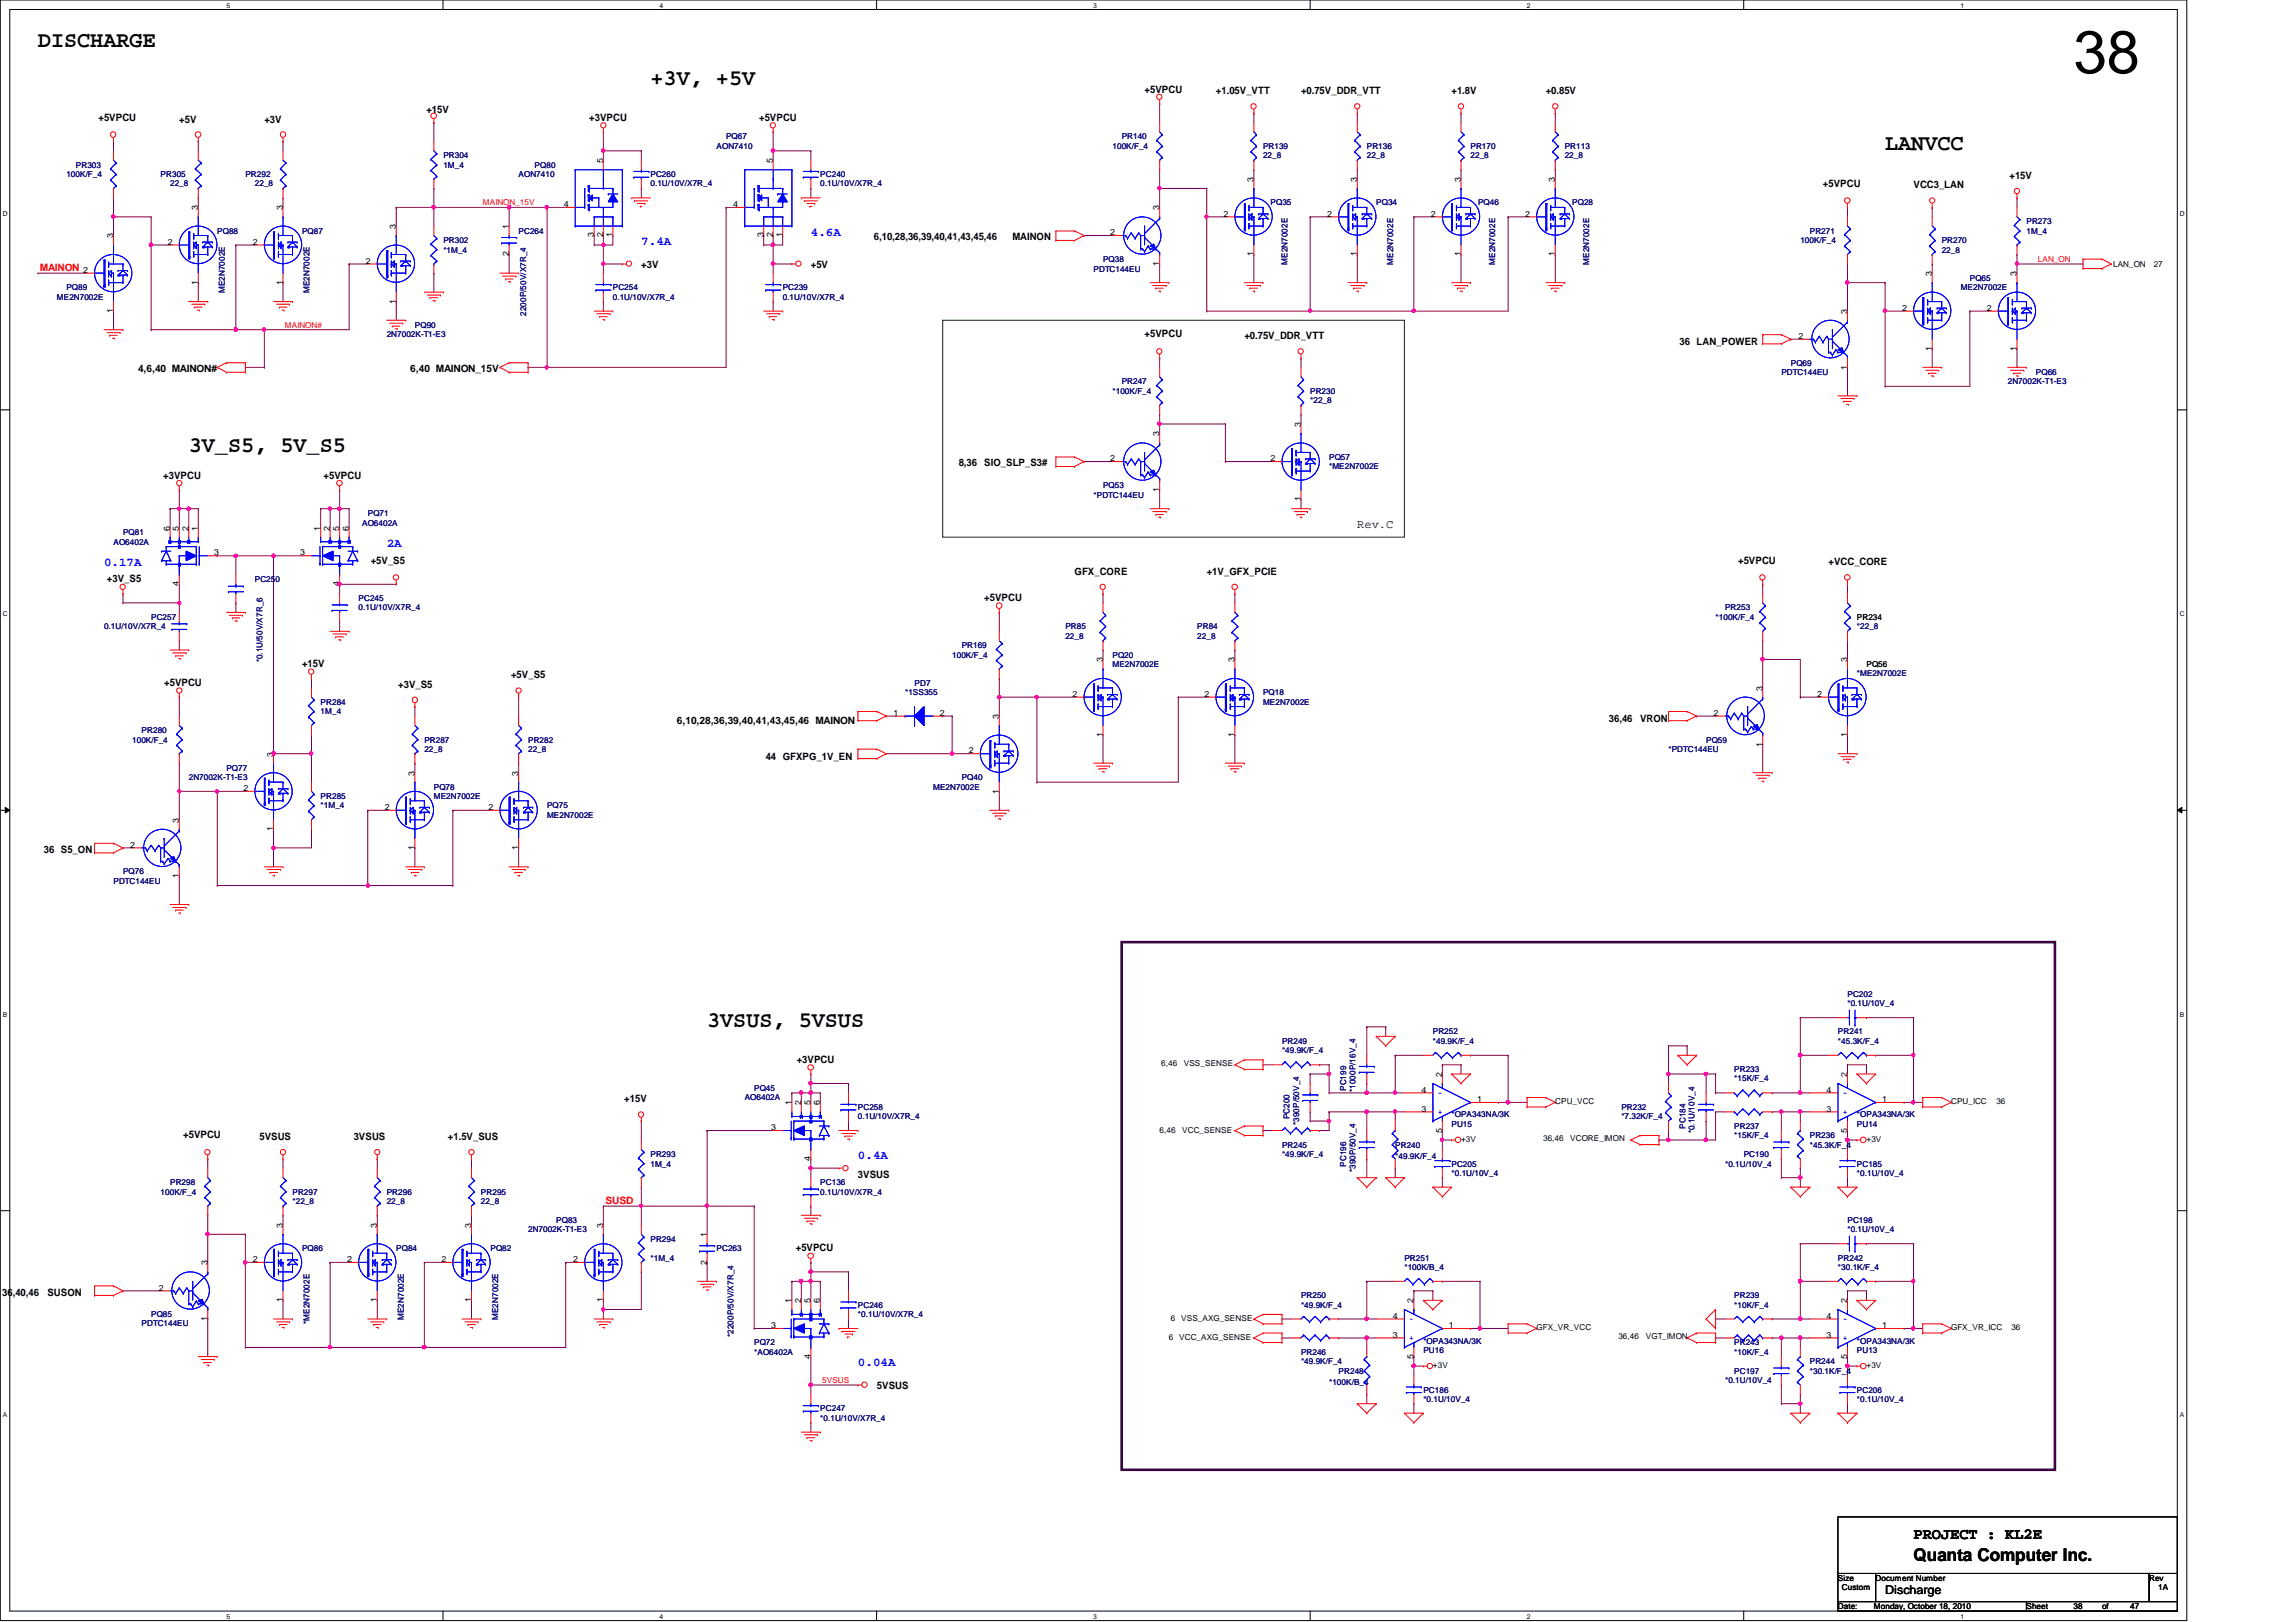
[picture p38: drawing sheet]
<svg xmlns="http://www.w3.org/2000/svg" width="297mm" height="210mm" viewBox="0 0 297 210" stroke-linecap="round" stroke-linejoin="round" font-family="sans-serif">
<defs><g id="words">
<text font-size="7.8" x="268.3" y="9.4">38</text>
<g font-size="2.9">
<text x="4.9" y="6.1">DISCHARGE</text>
<text x="84.2" y="11">+3V, +5V</text>
<text x="243.9" y="19.5">LANVCC</text>
<text x="24.4" y="58.5">3V_S5, 5V_S5</text>
<text x="91.5" y="132.9">3VSUS, 5VSUS</text>
</g>
<text font-size="2.3" x="247.6" y="202.1">Quanta Computer Inc.</text>
<text font-size="2" x="247.6" y="199.2">PROJECT : KL2E</text>
<g font-size="1.6" fill="#00f">
<text x="83" y="31.7">7.4A</text>
<text x="104.9" y="30.5">4.6A</text>
<text x="50" y="70.8">2A</text>
<text x="13.5" y="73.2">0.17A</text>
<text x="111" y="150">0.4A</text>
<text x="111" y="176.8">0.04A</text>
</g>
<text font-size="1.6" fill="#004000" x="175.6" y="68.3">Rev.C</text>
<text font-size="1.6" x="243.9" y="206.3">Discharge</text>
<g font-size="1.3">
<text x="148.1" y="12">+5VPCU</text>
<text x="12.7" y="15.6">+5VPCU</text>
<text x="23.2" y="15.9">+5V</text>
<text x="34.2" y="15.9">+3V</text>
<text x="55.2" y="14.6">+15V</text>
<text x="76.2" y="15.6">+3VPCU</text>
<text x="98.2" y="15.6">+5VPCU</text>
<text x="157.3" y="12.2">+1.05V_VTT</text>
<text x="168.3" y="12.2">+0.75V_DDR_VTT</text>
<text x="187.8" y="12.2">+1.8V</text>
<text x="200" y="12.2">+0.85V</text>
<text x="260" y="23.2">+15V</text>
<text x="235.8" y="24.2">+5VPCU</text>
<text x="247.6" y="24.4">VCC3_LAN</text>
<text x="83" y="34.6">+3V</text>
<text x="104.9" y="34.6">+5V</text>
<text x="113.1" y="31.1">6,10,28,36,39,40,41,43,45,46</text>
<text x="131" y="31.1">MAINON</text>
<text x="148.1" y="43.6">+5VPCU</text>
<text x="161" y="43.9">+0.75V_DDR_VTT</text>
<text x="217.3" y="44.6">36 LAN_POWER</text>
<text x="17.9" y="48.2">4,6,40 MAINON#</text>
<text x="53.1" y="48.2">6,40 MAINON_15V</text>
<text x="21.1" y="61.9">+3VPCU</text>
<text x="41.9" y="61.9">+5VPCU</text>
<text x="124" y="60.4">8,36</text>
<text x="127.3" y="60.4">SIO_SLP_S3#</text>
<text x="13.8" y="75.4">+3V_S5</text>
<text x="48" y="72.9">+5V_S5</text>
<text x="127.3" y="77.8">+5VPCU</text>
<text x="139" y="74.4">GFX_CORE</text>
<text x="156.1" y="74.4">+1V_GFX_PCIE</text>
<text x="224.9" y="72.9">+5VPCU</text>
<text x="236.6" y="73.2">+VCC_CORE</text>
<text x="21.2" y="88.8">+5VPCU</text>
<text x="39.1" y="86.3">+15V</text>
<text x="51.5" y="89">+3V_S5</text>
<text x="66.1" y="87.8">+5V_S5</text>
<text x="87.6" y="93.6">6,10,28,36,39,40,41,43,45,46 MAINON</text>
<text x="208.1" y="93.4">36,46</text>
<text x="212.2" y="93.4">VRON</text>
<text x="99.1" y="98.3">44 GFXPG_1V_EN</text>
<text x="5.7" y="110.4">36 S5_ON</text>
<text x="103.1" y="137.5">+3VPCU</text>
<text x="80.8" y="142.7">+15V</text>
<text x="23.7" y="147.3">+5VPCU</text>
<text x="33.6" y="147.5">5VSUS</text>
<text x="45.8" y="147.5">3VSUS</text>
<text x="58" y="147.5">+1.5V_SUS</text>
<text x="111" y="152.4">3VSUS</text>
<text x="103" y="161.9">+5VPCU</text>
<text x=".3" y="167.8">36,40,46</text>
<text x="6.1" y="167.8">SUSON</text>
<text x="113.5" y="179.7">5VSUS</text>
</g>
<g font-size="1.3" fill="#f00">
<text x="5.2" y="35.1">MAINON</text>
<text x="78.3" y="155.8">SUSD</text>
</g>
<g font-size="1.1" fill="#000080">
<text x="8.6" y="22.9">100K/F_4</text>
<text x="9.8" y="21.7">PR303</text>
<text x="20.8" y="22.9">PR305</text>
<text x="31.7" y="22.9">PR292</text>
<text x="57.4" y="20.5">PR304</text>
<text x="57.4" y="21.7">1M_4</text>
<text x="67.1" y="22.9">AON7410</text>
<text x="69.2" y="21.7">PQ80</text>
<text x="84.2" y="22.9">PC260</text>
<text x="92.7" y="19.3">AON7410</text>
<text x="93.9" y="18">PQ67</text>
<text x="106.1" y="22.9">PC240</text>
<text x="143.9" y="19.3">100K/F_4</text>
<text x="145.1" y="18">PR140</text>
<text x="163.4" y="19.3">PR139</text>
<text x="163.4" y="20.5">22_8</text>
<text x="176.8" y="19.3">PR136</text>
<text x="176.8" y="20.5">22_8</text>
<text x="190.2" y="19.3">PR170</text>
<text x="190.2" y="20.5">22_8</text>
<text x="202.4" y="19.3">PR113</text>
<text x="202.4" y="20.5">22_8</text>
<text x="22" y="24.1">22_8</text>
<text x="33" y="24.1">22_8</text>
<text x="84.2" y="24.1">0.1U/10V/X7R_4</text>
<text x="106.1" y="24.1">0.1U/10V/X7R_4</text>
<text x="164.4" y="26.6">PQ35</text>
<text x="178.1" y="26.6">PQ34</text>
<text x="191.2" y="26.6">PQ46</text>
<text x="203.4" y="26.6">PQ28</text>
<text x="262.2" y="29">PR273</text>
<text x="28.1" y="30.2">PQ88</text>
<text x="39.1" y="30.2">PQ87</text>
<text x="57.4" y="31.5">PR302</text>
<text x="57.4" y="32.7">*1M_4</text>
<text x="67.1" y="30.2">PC264</text>
<text x="141.5" y="35.1">PDTC144EU</text>
<text x="142.7" y="33.9">PQ38</text>
<text x="166.6" y="34.2" transform="rotate(-90 166.6 34.2)">ME2N7002E</text>
<text x="180.3" y="34.2" transform="rotate(-90 180.3 34.2)">ME2N7002E</text>
<text x="193.4" y="34.2" transform="rotate(-90 193.4 34.2)">ME2N7002E</text>
<text x="205.6" y="34.2" transform="rotate(-90 205.6 34.2)">ME2N7002E</text>
<text x="232.9" y="31.5">100K/F_4</text>
<text x="234.1" y="30.2">PR271</text>
<text x="251.2" y="31.5">PR270</text>
<text x="251.2" y="32.7">22_8</text>
<text x="262.2" y="30.2">1M_4</text>
<text x="7.4" y="38.8">ME2N7002E</text>
<text x="8.6" y="37.5">PQ89</text>
<text x="29.1" y="37.9" transform="rotate(-90 29.1 37.9)">ME2N7002E</text>
<text x="40" y="37.9" transform="rotate(-90 40 37.9)">ME2N7002E</text>
<text x="68.1" y="40.9" transform="rotate(-90 68.1 40.9)">2200P/50V/X7R_4</text>
<text x="79.3" y="37.5">PC254</text>
<text x="79.3" y="38.8">0.1U/10V/X7R_4</text>
<text x="101.3" y="37.5">PC239</text>
<text x="101.3" y="38.8">0.1U/10V/X7R_4</text>
<text x="253.7" y="37.5">ME2N7002E</text>
<text x="254.8" y="36.3">PQ65</text>
<text x="50" y="43.6">2N7002K-T1-E3</text>
<text x="53.7" y="42.4">PQ90</text>
<text x="231.7" y="47.3">PQ69</text>
<text x="143.9" y="51">*100K/F_4</text>
<text x="145.1" y="49.7">PR247</text>
<text x="169.5" y="51">PR230</text>
<text x="169.5" y="52.2">*22_8</text>
<text x="230.5" y="48.5">PDTC144EU</text>
<text x="259.8" y="49.7">2N7002K-T1-E3</text>
<text x="263.4" y="48.5">PQ66</text>
<text x="172" y="59.5">PQ57</text>
<text x="141.5" y="64.4">*PDTC144EU</text>
<text x="142.7" y="63.2">PQ53</text>
<text x="172" y="60.7">*ME2N7002E</text>
<text x="14.7" y="70.5">AO6402A</text>
<text x="15.9" y="69.3">PQ81</text>
<text x="46.9" y="68">AO6402A</text>
<text x="47.6" y="66.8">PQ71</text>
<text x="33" y="75.4">PC250</text>
<text x="46.4" y="77.8">PC245</text>
<text x="13.5" y="81.4">0.1U/10V/X7R_4</text>
<text x="19.6" y="80.2">PC257</text>
<text x="46.4" y="79">0.1U/10V/X7R_4</text>
<text x="124.4" y="83.9">PR169</text>
<text x="137.8" y="81.4">PR85</text>
<text x="137.8" y="82.7">22_8</text>
<text x="154.9" y="81.4">PR84</text>
<text x="154.9" y="82.7">22_8</text>
<text x="222" y="80.2">*100K/F_4</text>
<text x="223.2" y="79">PR253</text>
<text x="240.2" y="81.4">*22_8</text>
<text x="33.9" y="85.7" transform="rotate(-90 33.9 85.7)">*0.1U/50V/X7R_6</text>
<text x="118.3" y="88.8">PD7</text>
<text x="123.2" y="85.1">100K/F_4</text>
<text x="143.9" y="85.1">PQ20</text>
<text x="143.9" y="86.3">ME2N7002E</text>
<text x="240.2" y="87.5">*ME2N7002E</text>
<text x="18.3" y="94.9">PR280</text>
<text x="41.5" y="91.2">PR284</text>
<text x="41.5" y="92.4">1M_4</text>
<text x="117.1" y="90">*1SS355</text>
<text x="163.4" y="90">PQ18</text>
<text x="163.4" y="91.2">ME2N7002E</text>
<text x="17.1" y="96.1">100K/F_4</text>
<text x="24.4" y="101">2N7002K-T1-E3</text>
<text x="29.3" y="99.7">PQ77</text>
<text x="54.9" y="96.1">PR287</text>
<text x="54.9" y="97.3">22_8</text>
<text x="68.3" y="96.1">PR282</text>
<text x="68.3" y="97.3">22_8</text>
<text x="124.4" y="101">PQ40</text>
<text x="215.9" y="97.3">*PDTC144EU</text>
<text x="220.7" y="96.1">PQ59</text>
<text x="41.5" y="103.4">PR285</text>
<text x="41.5" y="104.6">*1M_4</text>
<text x="56.1" y="102.2">PQ78</text>
<text x="56.1" y="103.4">ME2N7002E</text>
<text x="70.8" y="104.6">PQ75</text>
<text x="70.8" y="105.8">ME2N7002E</text>
<text x="120.7" y="102.2">ME2N7002E</text>
<text x="15.9" y="113.2">PQ76</text>
<text x="14.7" y="114.4">PDTC144EU</text>
<text x="239" y="129">PC202</text>
<text x="239" y="130.2">*0.1U/10V_4</text>
<text x="165.9" y="135.1">PR249</text>
<text x="165.9" y="136.3">*49.9K/F_4</text>
<text x="185.4" y="133.9">PR252</text>
<text x="185.4" y="135.1">*49.9K/F_4</text>
<text x="237.8" y="133.9">PR241</text>
<text x="237.8" y="135.1">*45.3K/F_4</text>
<text x="96.3" y="142.4">AO6402A</text>
<text x="97.6" y="141.2">PQ45</text>
<text x="111" y="143.6">PC258</text>
<text x="174.2" y="141.2" transform="rotate(-90 174.2 141.2)">PC199</text>
<text x="175.4" y="141.3" transform="rotate(-90 175.4 141.3)">*1000P/16V_4</text>
<text x="209.8" y="143.6">PR232</text>
<text x="224.4" y="138.8">PR233</text>
<text x="224.4" y="140">*15K/F_4</text>
<text x="84.2" y="149.7">PR293</text>
<text x="111" y="144.9">0.1U/10V/X7R_4</text>
<text x="165.9" y="148.5">PR245</text>
<text x="165.9" y="149.7">*49.9K/F_4</text>
<text x="166.8" y="144.9" transform="rotate(-90 166.8 144.9)">PC200</text>
<text x="168.1" y="145.6" transform="rotate(-90 168.1 145.6)">*390P/50V_4</text>
<text x="180.5" y="148.5">PR240</text>
<text x="180.5" y="150">*49.9K/F_4</text>
<text x="187.8" y="145.8">PU15</text>
<text x="187.8" y="144.6">*OPA343NA/3K</text>
<text x="209.8" y="144.9">*7.32K/F_4</text>
<text x="218.1" y="146" transform="rotate(-90 218.1 146)">PC184</text>
<text x="219.2" y="146.7" transform="rotate(-90 219.2 146.7)">*0.1U/10V_4</text>
<text x="224.4" y="146">PR237</text>
<text x="224.4" y="147.3">*15K/F_4</text>
<text x="225.6" y="149.7">PC190</text>
<text x="234.1" y="147.3">PR236</text>
<text x="234.1" y="148.5">*45.3K/F_4</text>
<text x="240.2" y="145.8">PU14</text>
<text x="240.2" y="144.6">*OPA343NA/3K</text>
<text x="20.8" y="154.6">100K/F_4</text>
<text x="22" y="153.4">PR298</text>
<text x="37.8" y="154.6">PR297</text>
<text x="37.8" y="155.8">*22_8</text>
<text x="50" y="154.6">PR296</text>
<text x="50" y="155.8">22_8</text>
<text x="62.2" y="154.6">PR295</text>
<text x="62.2" y="155.8">22_8</text>
<text x="84.2" y="151">1M_4</text>
<text x="106.1" y="153.4">PC136</text>
<text x="106.1" y="154.6">0.1U/10V/X7R_4</text>
<text x="174.2" y="151" transform="rotate(-90 174.2 151)">PC196</text>
<text x="175.4" y="151.7" transform="rotate(-90 175.4 151.7)">*390P/50V_4</text>
<text x="187.8" y="151">PC205</text>
<text x="187.8" y="152.1">*0.1U/10V_4</text>
<text x="223.2" y="151">*0.1U/10V_4</text>
<text x="240.2" y="151">PC185</text>
<text x="240.2" y="152.1">*0.1U/10V_4</text>
<text x="39.1" y="161.9">PQ86</text>
<text x="51.3" y="161.9">PQ84</text>
<text x="63.5" y="161.9">PQ82</text>
<text x="68.3" y="159.5">2N7002K-T1-E3</text>
<text x="72" y="158.2">PQ83</text>
<text x="84.2" y="160.7">PR294</text>
<text x="92.7" y="161.9">PC263</text>
<text x="239" y="158.2">PC198</text>
<text x="239" y="159.5">*0.1U/10V_4</text>
<text x="84.2" y="163.2">*1M_4</text>
<text x="181.7" y="163.2">PR251</text>
<text x="181.7" y="164.3">*100K/B_4</text>
<text x="237.8" y="163.2">PR242</text>
<text x="237.8" y="164.3">*30.1K/F_4</text>
<text x="18.3" y="171.7">PDTC144EU</text>
<text x="19.6" y="170.4">PQ85</text>
<text x="40" y="171.3" transform="rotate(-90 40 171.3)">*ME2N7002E</text>
<text x="52.2" y="170.8" transform="rotate(-90 52.2 170.8)">ME2N7002E</text>
<text x="64.4" y="170.8" transform="rotate(-90 64.4 170.8)">ME2N7002E</text>
<text x="94.9" y="173" transform="rotate(-90 94.9 173)">*2200P/50V/X7R_4</text>
<text x="111" y="169.2">PC246</text>
<text x="111" y="170.4">*0.1U/10V/X7R_4</text>
<text x="168.3" y="168">PR250</text>
<text x="168.3" y="169.2">*49.9K/F_4</text>
<text x="184.1" y="173.9">*OPA343NA/3K</text>
<text x="224.4" y="168">PR239</text>
<text x="224.4" y="169.2">*10K/F_4</text>
<text x="240.2" y="173.9">*OPA343NA/3K</text>
<text x="97.6" y="174.1">PQ72</text>
<text x="97.6" y="175.3">*AO6402A</text>
<text x="168.3" y="175.3">PR246</text>
<text x="168.3" y="176.5">*49.9K/F_4</text>
<text x="172" y="179.2">*100K/B_4</text>
<text x="173.2" y="177.8">PR248</text>
<text x="184.1" y="175.1">PU16</text>
<text x="223.2" y="179">*0.1U/10V_4</text>
<text x="224.4" y="177.8">PC197</text>
<text x="224.4" y="174.1">PR243</text>
<text x="224.4" y="175.3">*10K/F_4</text>
<text x="234.1" y="176.5">PR244</text>
<text x="234.1" y="177.8">*30.1K/F_4</text>
<text x="240.2" y="175.1">PU13</text>
<text x="106.1" y="182.6">PC247</text>
<text x="106.1" y="183.9">*0.1U/10V/X7R_4</text>
<text x="184.1" y="180.2">PC186</text>
<text x="184.1" y="181.4">*0.1U/10V_4</text>
<text x="240.2" y="180.2">PC206</text>
<text x="240.2" y="181.4">*0.1U/10V_4</text>
</g>
<g font-size="1.1">
<text x="78" y="21.1" transform="rotate(-90 78 21.1)">5</text>
<text x="100" y="21.1" transform="rotate(-90 100 21.1)">5</text>
<text x="162.2" y="23.5" transform="rotate(-90 162.2 23.5)">3</text>
<text x="175.6" y="23.5" transform="rotate(-90 175.6 23.5)">3</text>
<text x="189" y="23.5" transform="rotate(-90 189 23.5)">3</text>
<text x="201.2" y="23.5" transform="rotate(-90 201.2 23.5)">3</text>
<text x="25.6" y="27.2" transform="rotate(-90 25.6 27.2)">3</text>
<text x="36.6" y="27.2" transform="rotate(-90 36.6 27.2)">3</text>
<text x="51.2" y="29.6" transform="rotate(-90 51.2 29.6)">3</text>
<text x="65.8" y="29.6" transform="rotate(-90 65.8 29.6)">1</text>
<text x="72.9" y="26.8">4</text>
<text x="94.9" y="26.8">4</text>
<text x="150" y="27.2" transform="rotate(-90 150 27.2)">3</text>
<text x="158.3" y="28">2</text>
<text x="171.7" y="28">2</text>
<text x="185.1" y="28">2</text>
<text x="197.3" y="28">2</text>
<text x="10.7" y="35.3">2</text>
<text x="14.6" y="30.9" transform="rotate(-90 14.6 30.9)">3</text>
<text x="21.7" y="31.7">2</text>
<text x="32.7" y="31.7">2</text>
<text x="47.3" y="34.1">2</text>
<text x="65.8" y="33.2" transform="rotate(-90 65.8 33.2)">2</text>
<text x="76.8" y="30.7" transform="rotate(-90 76.8 30.7)">3</text>
<text x="78" y="30.7" transform="rotate(-90 78 30.7)">2</text>
<text x="79.2" y="30.7" transform="rotate(-90 79.2 30.7)">1</text>
<text x="98.8" y="30.7" transform="rotate(-90 98.8 30.7)">3</text>
<text x="100" y="30.7" transform="rotate(-90 100 30.7)">2</text>
<text x="101.2" y="30.7" transform="rotate(-90 101.2 30.7)">1</text>
<text x="143.6" y="30.4">2</text>
<text x="150" y="34.4" transform="rotate(-90 150 34.4)">1</text>
<text x="162.2" y="33.2" transform="rotate(-90 162.2 33.2)">1</text>
<text x="175.6" y="33.2" transform="rotate(-90 175.6 33.2)">1</text>
<text x="189" y="33.2" transform="rotate(-90 189 33.2)">1</text>
<text x="201.2" y="33.2" transform="rotate(-90 201.2 33.2)">1</text>
<text x="249.9" y="35.7" transform="rotate(-90 249.9 35.7)">3</text>
<text x="260.9" y="35.7" transform="rotate(-90 260.9 35.7)">3</text>
<text x="273.4" y="34.5">LAN_ON</text>
<text x="278.6" y="34.5">27</text>
<text x="14.6" y="40.5" transform="rotate(-90 14.6 40.5)">1</text>
<text x="25.6" y="36.8" transform="rotate(-90 25.6 36.8)">1</text>
<text x="36.6" y="36.8" transform="rotate(-90 36.6 36.8)">1</text>
<text x="51.2" y="39.3" transform="rotate(-90 51.2 39.3)">1</text>
<text x="239" y="40.6" transform="rotate(-90 239 40.6)">3</text>
<text x="246.1" y="40.2">2</text>
<text x="257" y="40.2">2</text>
<text x="232.7" y="43.9">2</text>
<text x="239" y="47.8" transform="rotate(-90 239 47.8)">1</text>
<text x="249.9" y="45.4" transform="rotate(-90 249.9 45.4)">1</text>
<text x="260.9" y="45.4" transform="rotate(-90 260.9 45.4)">1</text>
<text x="143.6" y="59.7">2</text>
<text x="150" y="56.5" transform="rotate(-90 150 56.5)">3</text>
<text x="164.4" y="59.7">2</text>
<text x="168.3" y="55.2" transform="rotate(-90 168.3 55.2)">3</text>
<text x="150" y="63.7" transform="rotate(-90 150 63.7)">1</text>
<text x="168.3" y="64.9" transform="rotate(-90 168.3 64.9)">1</text>
<text x="22" y="68.7" transform="rotate(-90 22 68.7)">6</text>
<text x="23.2" y="68.7" transform="rotate(-90 23.2 68.7)">5</text>
<text x="24.4" y="68.7" transform="rotate(-90 24.4 68.7)">2</text>
<text x="25.6" y="68.7" transform="rotate(-90 25.6 68.7)">1</text>
<text x="27.7" y="71.9">3</text>
<text x="38.8" y="71.9">3</text>
<text x="41.4" y="68.7" transform="rotate(-90 41.4 68.7)">1</text>
<text x="42.7" y="68.7" transform="rotate(-90 42.7 68.7)">2</text>
<text x="43.9" y="68.7" transform="rotate(-90 43.9 68.7)">5</text>
<text x="45.1" y="68.7" transform="rotate(-90 45.1 68.7)">6</text>
<text x="23.2" y="75.9" transform="rotate(-90 23.2 75.9)">4</text>
<text x="43.9" y="75.9" transform="rotate(-90 43.9 75.9)">4</text>
<text x="240.2" y="80.2">PR234</text>
<text x="142.7" y="85.7" transform="rotate(-90 142.7 85.7)">3</text>
<text x="159.7" y="85.7" transform="rotate(-90 159.7 85.7)">3</text>
<text x="228" y="89.4" transform="rotate(-90 228 89.4)">3</text>
<text x="239" y="85.7" transform="rotate(-90 239 85.7)">3</text>
<text x="241.5" y="86.3">PQ56</text>
<text x="115.6" y="92.6">1</text>
<text x="121.6" y="92.6">2</text>
<text x="129.2" y="93" transform="rotate(-90 129.2 93)">3</text>
<text x="138.8" y="90.2">2</text>
<text x="142.7" y="95.4" transform="rotate(-90 142.7 95.4)">1</text>
<text x="155.8" y="90.2">2</text>
<text x="159.7" y="95.4" transform="rotate(-90 159.7 95.4)">1</text>
<text x="221.7" y="92.6">2</text>
<text x="235.1" y="90.2">2</text>
<text x="239" y="95.4" transform="rotate(-90 239 95.4)">1</text>
<text x="35.3" y="97.9" transform="rotate(-90 35.3 97.9)">3</text>
<text x="53.6" y="100.4" transform="rotate(-90 53.6 100.4)">3</text>
<text x="67.1" y="100.4" transform="rotate(-90 67.1 100.4)">3</text>
<text x="125.3" y="97.5">2</text>
<text x="228" y="96.6" transform="rotate(-90 228 96.6)">1</text>
<text x="23.2" y="106.5" transform="rotate(-90 23.2 106.5)">3</text>
<text x="31.5" y="102.4">2</text>
<text x="35.3" y="107.6" transform="rotate(-90 35.3 107.6)">1</text>
<text x="49.8" y="104.8">2</text>
<text x="63.2" y="104.8">2</text>
<text x="129.2" y="102.7" transform="rotate(-90 129.2 102.7)">1</text>
<text x="16.8" y="109.7">2</text>
<text x="23.2" y="113.7" transform="rotate(-90 23.2 113.7)">1</text>
<text x="53.6" y="110" transform="rotate(-90 53.6 110)">1</text>
<text x="67.1" y="110" transform="rotate(-90 67.1 110)">1</text>
<text x="102.4" y="143" transform="rotate(-90 102.4 143)">1</text>
<text x="103.6" y="143" transform="rotate(-90 103.6 143)">2</text>
<text x="104.9" y="143" transform="rotate(-90 104.9 143)">5</text>
<text x="106.1" y="143" transform="rotate(-90 106.1 143)">6</text>
<text x="150.2" y="138">6,46</text>
<text x="153.2" y="138">VSS_SENSE</text>
<text x="183.9" y="143.8">3</text>
<text x="183.9" y="141.4">4</text>
<text x="186.6" y="139.4" transform="rotate(-90 186.6 139.4)">2</text>
<text x="191.1" y="142.6">1</text>
<text x="201.2" y="142.9">CPU_VCC</text>
<text x="236.3" y="143.8">3</text>
<text x="236.3" y="141.4">4</text>
<text x="239" y="139.4" transform="rotate(-90 239 139.4)">2</text>
<text x="243.5" y="142.6">1</text>
<text x="252.4" y="142.9">CPU_ICC</text>
<text x="258.3" y="142.9">36</text>
<text x="99.8" y="146.3">3</text>
<text x="150" y="146.6">6,46</text>
<text x="152.9" y="146.6">VCC_SENSE</text>
<text x="186.6" y="146.6" transform="rotate(-90 186.6 146.6)">5</text>
<text x="189" y="147.8">+3V</text>
<text x="199.6" y="147.7">36,46</text>
<text x="203.2" y="147.7">VCORE_IMON</text>
<text x="239" y="146.6" transform="rotate(-90 239 146.6)">5</text>
<text x="241.5" y="147.8">+3V</text>
<text x="104.9" y="150.2" transform="rotate(-90 104.9 150.2)">4</text>
<text x="36.6" y="158.9" transform="rotate(-90 36.6 158.9)">3</text>
<text x="48.8" y="158.9" transform="rotate(-90 48.8 158.9)">3</text>
<text x="61" y="158.9" transform="rotate(-90 61 158.9)">3</text>
<text x="78" y="158.9" transform="rotate(-90 78 158.9)">3</text>
<text x="91.4" y="160.1" transform="rotate(-90 91.4 160.1)">1</text>
<text x="20.5" y="167">2</text>
<text x="26.8" y="163.7" transform="rotate(-90 26.8 163.7)">3</text>
<text x="32.7" y="163.3">2</text>
<text x="44.9" y="163.3">2</text>
<text x="57.1" y="163.3">2</text>
<text x="74.2" y="163.3">2</text>
<text x="91.4" y="163.7" transform="rotate(-90 91.4 163.7)">2</text>
<text x="26.8" y="170.9" transform="rotate(-90 26.8 170.9)">1</text>
<text x="36.6" y="168.5" transform="rotate(-90 36.6 168.5)">1</text>
<text x="48.8" y="168.5" transform="rotate(-90 48.8 168.5)">1</text>
<text x="61" y="168.5" transform="rotate(-90 61 168.5)">1</text>
<text x="78" y="168.5" transform="rotate(-90 78 168.5)">1</text>
<text x="99.8" y="171.9">3</text>
<text x="102.4" y="168.6" transform="rotate(-90 102.4 168.6)">1</text>
<text x="103.6" y="168.6" transform="rotate(-90 103.6 168.6)">2</text>
<text x="104.9" y="168.6" transform="rotate(-90 104.9 168.6)">5</text>
<text x="106.1" y="168.6" transform="rotate(-90 106.1 168.6)">6</text>
<text x="151.2" y="173.4">6</text>
<text x="151.5" y="170.9">6</text>
<text x="152.6" y="173.4">VCC_AXG_SENSE</text>
<text x="152.8" y="170.9">VSS_AXG_SENSE</text>
<text x="180.2" y="173.1">3</text>
<text x="180.2" y="170.6">4</text>
<text x="182.9" y="168.6" transform="rotate(-90 182.9 168.6)">2</text>
<text x="187.4" y="171.9">1</text>
<text x="198.8" y="172.2">GFX_VR_VCC</text>
<text x="209.4" y="173.3">36,46</text>
<text x="212.9" y="173.3">VGT_IMON</text>
<text x="236.3" y="173.1">3</text>
<text x="236.3" y="170.6">4</text>
<text x="239" y="168.6" transform="rotate(-90 239 168.6)">2</text>
<text x="243.5" y="171.9">1</text>
<text x="252.4" y="172.2">GFX_VR_ICC</text>
<text x="260.2" y="172.2">36</text>
<text x="104.9" y="175.9" transform="rotate(-90 104.9 175.9)">4</text>
<text x="182.9" y="175.9" transform="rotate(-90 182.9 175.9)">5</text>
<text x="185.4" y="177">+3V</text>
<text x="239" y="175.9" transform="rotate(-90 239 175.9)">5</text>
<text x="241.5" y="177">+3V</text>
<text x="237.8" y="204.6">Size</text>
<text x="237.8" y="208.2">Date:</text>
<text x="238.3" y="205.8">Custom</text>
<text x="242.4" y="208.2">Monday, October 18, 2010</text>
<text x="242.7" y="204.6">Document Number</text>
<text x="262.2" y="208.2">Sheet</text>
<text x="268.3" y="208.2">38</text>
<text x="271.9" y="208.2">of</text>
<text x="275.6" y="208.2">47</text>
<text x="278" y="204.6">Rev</text>
<text x="279.2" y="205.8">1A</text>
</g>
<g font-size="1.1" fill="#f00">
<text x="62.5" y="26.6">MAINON_15V</text>
<text x="263.6" y="33.9">LAN_ON</text>
<text x="36.9" y="42.4">MAINON#</text>
<text x="106.4" y="179">5VSUS</text>
</g>
<g font-size="1.1" fill="#00f">
<text x="186.6" y="143.6" transform="rotate(180 186.6 143.6)">+</text>
<text x="186.6" y="141.1" transform="rotate(180 186.6 141.1)">-</text>
<text x="239" y="143.6" transform="rotate(180 239 143.6)">+</text>
<text x="239" y="141.1" transform="rotate(180 239 141.1)">-</text>
<text x="182.9" y="172.8" transform="rotate(180 182.9 172.8)">+</text>
<text x="182.9" y="170.4" transform="rotate(180 182.9 170.4)">-</text>
<text x="239" y="172.8" transform="rotate(180 239 172.8)">+</text>
<text x="239" y="170.4" transform="rotate(180 239 170.4)">-</text>
</g>
<g font-size=".9">
<text x="29.3" y="1">5</text>
<text x="85.3" y="1">4</text>
<text x="141.4" y="1">3</text>
<text x="197.5" y="1">2</text>
<text x="253.6" y="1">1</text>
<text x=".4" y="27.9">D</text>
<text x="282" y="27.9">D</text>
<text x=".4" y="79.8">C</text>
<text x="282" y="79.8">C</text>
<text x=".4" y="131.6">B</text>
<text x="282" y="131.6">B</text>
<text x=".4" y="183.4">A</text>
<text x="282" y="183.4">A</text>
<text x="29.3" y="209.5">5</text>
<text x="85.3" y="209.5">4</text>
<text x="141.4" y="209.5">3</text>
<text x="197.5" y="209.5">2</text>
<text x="253.6" y="209.5">1</text>
</g>
</g></defs>
<path d="M0 0h282.9v209.7h-282.9zM1.3 1.2h280.4v207.3h-280.4z" fill="none" stroke="#000" stroke-width=".13"/>
<g fill="#fff">
<path d="M29.3 .2h.5v.9h-.5z"/>
<path d="M29.3 208.7h.5v.9h-.5z"/>
</g>
<path d="M57.3 0v1.2M57.3 208.5v1.2" fill="none" stroke="#000" stroke-width=".13"/>
<g fill="#fff">
<path d="M85.3 .2h.5v.9h-.5z"/>
<path d="M85.3 208.7h.5v.9h-.5z"/>
</g>
<path d="M113.4 0v1.2M113.4 208.5v1.2" fill="none" stroke="#000" stroke-width=".13"/>
<g fill="#fff">
<path d="M141.4 .2h.5v.9h-.5z"/>
<path d="M141.4 208.7h.5v.9h-.5z"/>
</g>
<path d="M169.5 0v1.2M169.5 208.5v1.2" fill="none" stroke="#000" stroke-width=".13"/>
<g fill="#fff">
<path d="M197.5 .2h.5v.9h-.5z"/>
<path d="M197.5 208.7h.5v.9h-.5z"/>
</g>
<path d="M225.6 0v1.2M225.6 208.5v1.2" fill="none" stroke="#000" stroke-width=".13"/>
<g fill="#fff">
<path d="M253.6 .2h.5v.9h-.5z"/>
<path d="M253.6 208.7h.5v.9h-.5z"/>
<path d="M.4 27.1h.6v1h-.6z"/>
<path d="M282 27.1h.6v1h-.6z"/>
<path d="M.4 79h.6v.9h-.6z"/>
<path d="M282 79h.6v.9h-.6z"/>
</g>
<path d="M0 53h1.3M281.7 53h1.2" fill="none" stroke="#000" stroke-width=".13"/>
<g fill="#fff">
<path d="M.4 130.8h.5v.9h-.5z"/>
<path d="M282 130.8h.6v.9h-.6z"/>
</g>
<path d="M0 104.9h1.3M.7 104.5l.6 .4-.6 .3zM281.7 104.9l.6-.4v.7zM281.7 104.9h1.2" fill="none" stroke="#000" stroke-width=".13"/>
<path d="M.7 104.5l.6 .4-.6 .3zM281.7 104.9l.6-.4v.7z" fill="#000"/>
<g fill="#fff">
<path d="M.4 182.6h.5v1h-.5z"/>
<path d="M282 182.6h.6v1h-.6z"/>
</g>
<path d="M0 156.7h1.3M281.7 156.7h1.2" fill="none" stroke="#000" stroke-width=".13"/>
<path d="M109.8 145.1h.1M109.8 145.1v1.2M103.7 165.8h.1M103.7 165.8v2.5M104.9 179.2h.1M104.9 179.2h6.1M104.9 179.2v1.3M106.1 165.8h.1M106.1 165.8v2.5" fill="none" stroke="#800040" stroke-width=".13"/>
<path d="M104.7 179h.3l.1 .2-.1 .2-.1 .1-.2-.1z" fill-rule="evenodd" fill="#f0f"/>
<path d="M104.7 179h.3l.1 .2-.1 .2-.1 .1-.2-.1z" fill="none" stroke="#f0f" stroke-width=".13"/>
<path d="M14.7 28.1h.1M14.7 28.1h4.9M83 156.1h.1M83 156.1v2.4M31.7 163.4h.1M31.7 163.4h1.3" fill="none" stroke="#800040" stroke-width=".13"/>
<path d="M82.8 155.9h.3v.1v.2l-.2 .1-.1-.1z" fill-rule="evenodd" fill="#f0f"/>
<path d="M82.8 155.9h.3v.1v.2l-.2 .1-.1-.1z" fill="none" stroke="#f0f" stroke-width=".13"/>
<path d="M45.2 34.2h.1M45.2 34.2v8.5M51.3 26.8h.1M51.3 26.8h4.8M100 34.2h.1M100 34.2h2.4M103.7 141.4h.1M103.7 141.4v1.3" fill="none" stroke="#800040" stroke-width=".13"/>
<path d="M99.8 34h.4v.1v.2h-.2h-.2z" fill-rule="evenodd" fill="#f0f"/>
<path d="M99.8 34h.4v.1v.2h-.2h-.2z" fill="none" stroke="#f0f" stroke-width=".13"/>
<path d="M260.9 34.2h.1M260.9 34.2v1.1" fill="none" stroke="#800040" stroke-width=".13"/>
<path d="M260.8 34h.3l.1 .1-.1 .2h-.2h-.1z" fill-rule="evenodd" fill="#f0f"/>
<path d="M260.8 34h.3l.1 .1-.1 .2h-.2h-.1z" fill="none" stroke="#f0f" stroke-width=".13"/>
<path d="M239 36.6h.1M239 36.6h4.9M243.9 40.3h.1M243.9 40.3h2.4M243.9 40.3v9.7M250 45.1h.1M250 45.1v2.4M260.9 45.1h.1M260.9 45.1v2.4" fill="none" stroke="#800040" stroke-width=".13"/>
<path d="M243.7 40.1h.3l.1 .1-.1 .2h-.2h-.1z" fill-rule="evenodd" fill="#f0f"/>
<path d="M243.7 40.1h.3l.1 .1-.1 .2h-.2h-.1z" fill="none" stroke="#f0f" stroke-width=".13"/>
<path d="M65.9 26.8h.1M65.9 26.8h4.9M100 31.7h.1M100 31.7v2.5M239 34.2h.1M239 34.2v2.4M243.9 50h.1M254.8 40.3h.1M254.8 40.3v9.7h-10.9M254.8 40.3h2.5M78.1 169.5h.1M78.1 169.5h4.9" fill="none" stroke="#800040" stroke-width=".13"/>
<path d="M99.8 31.5h.4v.2v.1l-.2 .1-.2-.1z" fill-rule="evenodd" fill="#f0f"/>
<path d="M99.8 31.5h.4v.2v.1l-.2 .1-.2-.1z" fill="none" stroke="#f0f" stroke-width=".13"/>
<path d="M78.1 34.2h.1M78.1 31.7h.1M78.1 31.7v3.6M98.8 30.5h.1M98.8 30.5v1.2M250 34.2h.1M250 34.2v1.1M97.6 171.9h.1M97.6 171.9h2.4" fill="none" stroke="#800040" stroke-width=".13"/>
<path d="M77.9 31.5h.3l.1 .2-.1 .1-.1 .1-.2-.1z" fill-rule="evenodd" fill="#f0f"/>
<path d="M77.9 31.5h.3l.1 .2-.1 .1-.1 .1-.2-.1z" fill="none" stroke="#f0f" stroke-width=".13"/>
<g fill="none" stroke="#800040" stroke-width=".13">
<path d="M14.7 25.6h.1M14.7 25.6v2.5M19.6 31.7h.1M19.6 28.1h.1M19.6 31.7h2.4M19.6 28.1v3.6M56.1 26.8h.1M56.1 26.8v2.5M76.9 30.5h.1M76.9 31.7h.1M76.9 30.5v1.2M78.1 30.5h.1"/>
<path d="M78.1 30.5v1.2h-1.2M250 26.8h.1M250 26.8v1.3"/>
</g>
<path d="M14.5 27.9h.3l.1 .1-.1 .2h-.2h-.1z" fill-rule="evenodd" fill="#f0f"/>
<path d="M14.5 27.9h.3l.1 .1-.1 .2h-.2h-.1z" fill="none" stroke="#f0f" stroke-width=".13"/>
<g fill="none" stroke="#800040" stroke-width=".13">
<path d="M56.1 35.3h.1M56.1 35.3v2.5M78.1 31.7h.1M79.3 30.5h.1M79.3 30.5v1.2h-1.2M93.9 26.8h.1M93.9 26.8v20.7M100 31.7h.1M101.3 30.5h.1M101.3 30.5v1.2h-1.3M239 36.6h.1M239 36.6v3.7"/>
<path d="M260.9 34.2h.1M260.9 34.2h8.6M91.5 156.1h.1M91.5 156.1h6.1M26.9 170.7h.1M26.9 170.7v4.9"/>
</g>
<path d="M238.8 36.4h.3l.1 .1-.1 .2-.1 .1-.2-.1z" fill-rule="evenodd" fill="#f0f"/>
<path d="M238.8 36.4h.3l.1 .1-.1 .2-.1 .1-.2-.1z" fill="none" stroke="#f0f" stroke-width=".13"/>
<path d="M78.1 17.1h.1M78.1 19.5h.1M78.1 17.1v3.6M243.9 36.6h.1M243.9 36.6v3.7" fill="none" stroke="#800040" stroke-width=".13"/>
<path d="M77.9 19.3h.3l.1 .2-.1 .1-.1 .1-.2-.1z" fill-rule="evenodd" fill="#f0f"/>
<path d="M77.9 19.3h.3l.1 .2-.1 .1-.1 .1-.2-.1z" fill="none" stroke="#f0f" stroke-width=".13"/>
<path d="M100 19.5h.1M100 17.1h.1M100 17.1v3.6M104.9 139h.1M104.9 139v1.2M103.7 141.4h.1M103.7 141.4h1.2M104.9 150h.1M104.9 150v1.2" fill="none" stroke="#800040" stroke-width=".13"/>
<path d="M103.5 141.2h.3l.1 .2-.1 .2h-.2h-.1z" fill-rule="evenodd" fill="#f0f"/>
<path d="M103.5 141.2h.3l.1 .2-.1 .2h-.2h-.1z" fill="none" stroke="#f0f" stroke-width=".13"/>
<g fill="none" stroke="#800040" stroke-width=".13">
<path d="M150 13.4h.1M150 13.4v2.5M162.2 14.6h.1M162.2 14.6v1.3M175.6 14.6h.1M175.6 14.6v1.3M140.2 30.5h.1M140.2 30.5h3.7M150 24.4h.1M150 34.2h.1M150 24.4h6.1M150 34.2v2.4"/>
<path d="M156.1 28.1h.1M156.1 24.4h.1M156.1 28.1h2.4M156.1 24.4v3.7M162.2 22h.1M162.2 32.9h.1M162.2 22v1.2M162.2 32.9v3.7M169.5 28.1h.1M169.5 28.1h2.5M175.6 22h.1M175.6 32.9h.1"/>
<path d="M175.6 22v1.2M175.6 32.9v3.7M260.9 25.6h.1M260.9 25.6v1.2M19.6 42.7h.1M19.6 42.7h10.9M26.9 157.3h.1M26.9 157.3v2.4M31.7 159.7h.1M31.7 159.7v3.7M78.1 156.1h.1M83 153.6h.1"/>
<path d="M83 156.1h.1M83 153.6v2.5M91.5 146.3h.1M91.5 146.3v9.8h-13.4M104.9 140.2h.1M104.9 140.2v1.2M54.9 174.4h.1M54.9 174.4h18.3M78.1 168.3h.1M78.1 168.3v1.2"/>
</g>
<path d="M54.7 174.2h.3l.1 .1-.1 .2h-.1h-.2z" fill-rule="evenodd" fill="#f0f"/>
<path d="M54.7 174.2h.3l.1 .1-.1 .2h-.1h-.2z" fill="none" stroke="#f0f" stroke-width=".13"/>
<path d="M14.7 18.3h.1M14.7 18.3v1.2M150 24.4h.1M150 24.4v2.4" fill="none" stroke="#800040" stroke-width=".13"/>
<path d="M149.8 24.2h.3l.1 .1-.1 .2-.1 .1-.2-.1z" fill-rule="evenodd" fill="#f0f"/>
<path d="M149.8 24.2h.3l.1 .1-.1 .2-.1 .1-.2-.1z" fill="none" stroke="#f0f" stroke-width=".13"/>
<path d="M34.2 42.7h.1M34.2 42.7h11" fill="none" stroke="#800040" stroke-width=".13"/>
<path d="M34 42.5h.3l.1 .1-.1 .2-.1 .1-.2-.1z" fill-rule="evenodd" fill="#f0f"/>
<path d="M34 42.5h.3l.1 .1-.1 .2-.1 .1-.2-.1z" fill="none" stroke="#f0f" stroke-width=".13"/>
<path d="M104.9 164.6h.1M104.9 164.6v1.2" fill="none" stroke="#800040" stroke-width=".13"/>
<path d="M104.7 164.4h.3l.1 .1-.1 .2-.1 .1-.2-.1z" fill-rule="evenodd" fill="#f0f"/>
<path d="M104.7 164.4h.3l.1 .1-.1 .2-.1 .1-.2-.1z" fill="none" stroke="#f0f" stroke-width=".13"/>
<path d="M103.7 165.8h.1M103.7 165.8h1.2" fill="none" stroke="#800040" stroke-width=".13"/>
<path d="M103.5 165.6h.3l.1 .2-.1 .2h-.2h-.1z" fill-rule="evenodd" fill="#f0f"/>
<path d="M103.5 165.6h.3l.1 .2-.1 .2h-.2h-.1z" fill="none" stroke="#f0f" stroke-width=".13"/>
<path d="M26.9 159.7h.1M26.9 159.7h4.8M102.4 165.8h.1M102.4 165.8h1.3" fill="none" stroke="#800040" stroke-width=".13"/>
<path d="M26.7 159.5h.3l.1 .2-.1 .2h-.2h-.1z" fill-rule="evenodd" fill="#f0f"/>
<path d="M26.7 159.5h.3l.1 .2-.1 .2h-.2h-.1z" fill="none" stroke="#f0f" stroke-width=".13"/>
<g fill="none" stroke="#800040" stroke-width=".13">
<path d="M14.7 28.1h.1M14.7 28.1v2.4M239 75.6h.1M239 75.6v1.2M219.5 92.7h.1M219.5 92.7h2.5M228 96.3h.1M228 85.3h.1M228 85.3h4.9v4.9M228 85.3v3.7M228 96.3v3.7M232.9 90.2h.1"/>
<path d="M232.9 90.2h2.5M239 95.1h.1M239 82.9h.1M239 82.9v2.4M239 95.1v2.4M104.9 175.6h.1M104.9 175.6v3.6"/>
</g>
<path d="M227.9 85.1h.3l.1 .2-.1 .2-.2 .1-.1-.1z" fill-rule="evenodd" fill="#f0f"/>
<path d="M227.9 85.1h.3l.1 .2-.1 .2-.2 .1-.1-.1z" fill="none" stroke="#f0f" stroke-width=".13"/>
<path d="M228 75.6h.1M228 75.6v1.2M228 82.9h.1M228 82.9v2.4M102.4 165.8h.1M102.4 165.8v2.5M104.9 165.8h.1M104.9 165.8v2.5" fill="none" stroke="#800040" stroke-width=".13"/>
<path d="M104.7 165.6h.3l.1 .2-.1 .2h-.1h-.2z" fill-rule="evenodd" fill="#f0f"/>
<path d="M104.7 165.6h.3l.1 .2-.1 .2h-.1h-.2z" fill="none" stroke="#f0f" stroke-width=".13"/>
<g fill="none" stroke="#800040" stroke-width=".13">
<path d="M26.9 159.7h.1M26.9 159.7v3.7M31.7 174.4h.1M31.7 163.4h.1M31.7 163.4v11M42.7 163.4h.1M42.7 163.4h2.5M42.7 163.4v11h-11M54.9 163.4h.1M54.9 163.4h2.5M54.9 163.4v11M104.9 163.4h.1"/>
<path d="M104.9 164.6h.1M104.9 165.8h.1M104.9 163.4v1.2M104.9 164.6h4.9M104.9 165.8h1.2M109.8 164.6h.1M109.8 170.7h.1M109.8 164.6v2.4M109.8 170.7v1.2M104.9 184.1h.1M104.9 184.1v1.2"/>
</g>
<path d="M31.6 163.2h.3l.1 .2-.1 .1-.2 .1-.1-.1z" fill-rule="evenodd" fill="#f0f"/>
<path d="M31.6 163.2h.3l.1 .2-.1 .1-.2 .1-.1-.1z" fill="none" stroke="#f0f" stroke-width=".13"/>
<g fill="none" stroke="#800040" stroke-width=".13">
<path d="M25.7 18.3h.1M25.7 18.3v1.2M36.6 18.3h.1M36.6 18.3v1.2M25.7 25.6h.1M25.7 25.6v1.2M36.6 25.6h.1M36.6 25.6v1.2M239 26.8h.1M239 26.8v1.3M78.1 156.1h.1M78.1 156.1v2.4"/>
<path d="M102.4 141.4h.1M102.4 141.4v1.3M102.4 141.4h1.3M104.9 141.4h.1M104.9 141.4h1.2"/>
</g>
<path d="M104.7 141.2h.3l.1 .2-.1 .2h-.1h-.2z" fill-rule="evenodd" fill="#f0f"/>
<path d="M104.7 141.2h.3l.1 .2-.1 .2h-.1h-.2z" fill="none" stroke="#f0f" stroke-width=".13"/>
<path d="M104.9 141.4h.1M104.9 151.2h.1M104.9 141.4v1.3M104.9 151.2v1.2M104.9 151.2h3.6M106.1 141.4h.1M106.1 141.4v1.3M109.8 140.2h.1M109.8 140.2v1.2" fill="none" stroke="#800040" stroke-width=".13"/>
<path d="M104.7 151h.3l.1 .2-.1 .1-.1 .1-.2-.1z" fill-rule="evenodd" fill="#f0f"/>
<path d="M104.7 151h.3l.1 .2-.1 .1-.1 .1-.2-.1z" fill="none" stroke="#f0f" stroke-width=".13"/>
<path d="M91.5 146.3h.1M91.5 156.1h.1M91.5 146.3h8.5M91.5 156.1v3.6" fill="none" stroke="#800040" stroke-width=".13"/>
<path d="M91.3 155.9h.3l.1 .1-.1 .2-.2 .1-.1-.1z" fill-rule="evenodd" fill="#f0f"/>
<path d="M91.3 155.9h.3l.1 .1-.1 .2-.2 .1-.1-.1z" fill="none" stroke="#f0f" stroke-width=".13"/>
<path d="M78.1 39h.1M78.1 39v1.3M97.6 156.1h.1M97.6 156.1v15.8M104.9 156.1h.1M104.9 140.2h.1M104.9 156.1v1.2M104.9 140.2h4.9" fill="none" stroke="#800040" stroke-width=".13"/>
<path d="M104.7 140h.3l.1 .2-.1 .1-.1 .1-.2-.1z" fill-rule="evenodd" fill="#f0f"/>
<path d="M104.7 140h.3l.1 .2-.1 .1-.1 .1-.2-.1z" fill="none" stroke="#f0f" stroke-width=".13"/>
<path d="M56.1 26.8h.1M56.1 26.8h9.8M100 39h.1M100 39v1.3" fill="none" stroke="#800040" stroke-width=".13"/>
<path d="M55.9 26.6h.4v.2v.2l-.2 .1-.2-.1z" fill-rule="evenodd" fill="#f0f"/>
<path d="M55.9 26.6h.4v.2v.2l-.2 .1-.2-.1z" fill="none" stroke="#f0f" stroke-width=".13"/>
<path d="M56.1 15.9h.1M56.1 15.9v2.4M19.6 31.7h.1M19.6 31.7v11" fill="none" stroke="#800040" stroke-width=".13"/>
<path d="M19.4 31.5h.3l.1 .2-.1 .1-.2 .1-.1-.1z" fill-rule="evenodd" fill="#f0f"/>
<path d="M19.4 31.5h.3l.1 .2-.1 .1-.2 .1-.1-.1z" fill="none" stroke="#f0f" stroke-width=".13"/>
<path d="M30.5 31.7h.1M30.5 31.7h2.5M30.5 31.7v11" fill="none" stroke="#800040" stroke-width=".13"/>
<path d="M30.3 42.5h.4v.1v.2l-.2 .1-.2-.1z" fill-rule="evenodd" fill="#f0f"/>
<path d="M30.3 42.5h.4v.1v.2l-.2 .1-.2-.1z" fill="none" stroke="#f0f" stroke-width=".13"/>
<path d="M78.1 19.5h.1M78.1 19.5h4.9M83 19.5h.1M83 19.5v1.2M100 19.5h.1M100 19.5h4.9M104.9 19.5h.1M104.9 19.5v1.2M51.3 26.8h.1M51.3 26.8v2.5M83 24.4h.1M83 24.4v1.2" fill="none" stroke="#800040" stroke-width=".13"/>
<path d="M99.8 19.3h.4v.2v.1l-.2 .1-.2-.1z" fill-rule="evenodd" fill="#f0f"/>
<path d="M99.8 19.3h.4v.2v.1l-.2 .1-.2-.1z" fill="none" stroke="#f0f" stroke-width=".13"/>
<path d="M78.1 34.2h.1M78.1 34.2h2.4M104.9 24.4h.1M104.9 24.4v1.2" fill="none" stroke="#800040" stroke-width=".13"/>
<path d="M77.9 34h.3l.1 .1-.1 .2h-.1h-.2z" fill-rule="evenodd" fill="#f0f"/>
<path d="M77.9 34h.3l.1 .1-.1 .2h-.1h-.2z" fill="none" stroke="#f0f" stroke-width=".13"/>
<path d="M70.8 26.8h.1M70.8 26.8v20.7M100 34.2h.1M100 34.2v1.1" fill="none" stroke="#800040" stroke-width=".13"/>
<path d="M70.6 47.4h.3v.1v.2l-.2 .1-.1-.1z" fill-rule="evenodd" fill="#f0f"/>
<path d="M70.6 47.4h.3v.1v.2l-.2 .1-.1-.1z" fill="none" stroke="#f0f" stroke-width=".13"/>
<path d="M70.8 26.8h.1M70.8 26.8h2.4" fill="none" stroke="#800040" stroke-width=".13"/>
<path d="M70.6 26.6h.3v.2v.2l-.2 .1-.1-.1z" fill-rule="evenodd" fill="#f0f"/>
<path d="M70.6 26.6h.3v.2v.2l-.2 .1-.1-.1z" fill="none" stroke="#f0f" stroke-width=".13"/>
<path d="M65.9 26.8h.1M65.9 26.8v2.5" fill="none" stroke="#800040" stroke-width=".13"/>
<path d="M65.7 26.6h.3l.1 .2-.1 .2-.1 .1-.2-.1z" fill-rule="evenodd" fill="#f0f"/>
<path d="M65.7 26.6h.3l.1 .2-.1 .2-.1 .1-.2-.1z" fill="none" stroke="#f0f" stroke-width=".13"/>
<path d="M25.7 36.6h.1M25.7 36.6v2.4M42.7 174.4h.1M42.7 174.4h12.2" fill="none" stroke="#800040" stroke-width=".13"/>
<path d="M54.7 174.2h.3l.1 .1-.1 .2h-.1h-.2z" fill-rule="evenodd" fill="#f0f"/>
<path d="M54.7 174.2h.3l.1 .1-.1 .2h-.1h-.2z" fill="none" stroke="#f0f" stroke-width=".13"/>
<path d="M42.5 174.2h.3l.1 .1-.1 .2h-.1h-.2z" fill-rule="evenodd" fill="#f0f"/>
<path d="M42.5 174.2h.3l.1 .1-.1 .2h-.1h-.2z" fill="none" stroke="#f0f" stroke-width=".13"/>
<g fill="none" stroke="#800040" stroke-width=".13">
<path d="M4.9 35.3h.1M4.9 35.3h6.1M36.6 36.6h.1M36.6 36.6v2.4M51.3 39h.1M51.3 39v2.4M14.7 40.3h.1M14.7 40.3v2.4M48.8 150h.1M48.8 150v1.2M61 157.3h.1M61 157.3v1.2"/>
<path d="M83 145.1h.1M83 145.1v2.4M61 168.3h.1M61 168.3v2.4M78.1 169.5h.1M78.1 169.5v1.2M91.5 163.4h.1M91.5 163.4v2.4"/>
</g>
<path d="M77.9 169.3h.3l.1 .2-.1 .1-.1 .1-.2-.1z" fill-rule="evenodd" fill="#f0f"/>
<path d="M77.9 169.3h.3l.1 .2-.1 .1-.1 .1-.2-.1z" fill="none" stroke="#f0f" stroke-width=".13"/>
<g fill="none" stroke="#800040" stroke-width=".13">
<path d="M45.2 34.2h.1M45.2 34.2h2.4M56.1 24.4h.1M56.1 24.4v2.4M65.9 32.9h.1M65.9 32.9v2.4M93.9 26.8h.1M93.9 26.8h1.3M239 47.5h.1M239 47.5v3.7M129.3 79.2h.1M129.3 79.2v2.5"/>
<path d="M129.3 90.2h.1M129.3 90.2v2.5M129.3 102.4h.1M129.3 102.4v2.5M26.9 150h.1M26.9 150v1.2M36.6 150h.1M36.6 157.3h.1M36.6 150v1.2M36.6 157.3v1.2M48.8 157.3h.1M48.8 157.3v1.2"/>
<path d="M61 150h.1M61 150v1.2M15.9 167h.1M15.9 167h4.9M36.6 168.3h.1M36.6 168.3v2.4M48.8 168.3h.1M48.8 168.3v2.4M83 164.6h.1M83 164.6v4.9"/>
</g>
<path d="M129.1 90.1h.3l.1 .1-.1 .1-.2 .1-.1-.1z" fill-rule="evenodd" fill="#f0f"/>
<path d="M129.1 90.1h.3l.1 .1-.1 .1-.2 .1-.1-.1z" fill="none" stroke="#f0f" stroke-width=".13"/>
<g fill="none" stroke="#800040" stroke-width=".13">
<path d="M150 22h.1M150 22v2.4M260.9 32.9h.1M260.9 32.9v1.3M231.7 43.9h.1M231.7 43.9h1.2M15.9 78h.1M15.9 78h7.3M23.2 78h.1M23.2 78v1.2M24.4 65.8h.1M24.4 65.8h1.3"/>
<path d="M129.3 87.8h.1M129.3 87.8v2.4M15.9 109.7h.1M15.9 109.7h1.2M58.6 104.9h.1M58.6 104.9h4.9M73.2 163.4h.1M73.2 163.4v11M73.2 163.4h1.2"/>
</g>
<path d="M23 77.9h.3l.1 .1-.1 .2h-.1h-.2z" fill-rule="evenodd" fill="#f0f"/>
<path d="M23 77.9h.3l.1 .1-.1 .2h-.1h-.2z" fill="none" stroke="#f0f" stroke-width=".13"/>
<path d="M43.9 75.6h.1M43.9 75.6h7.4" fill="none" stroke="#800040" stroke-width=".13"/>
<path d="M43.7 75.4h.4l.1 .2-.1 .1-.2 .1-.2-.1z" fill-rule="evenodd" fill="#f0f"/>
<path d="M43.7 75.4h.4l.1 .2-.1 .1-.2 .1-.2-.1z" fill="none" stroke="#f0f" stroke-width=".13"/>
<path d="M30.5 78h.1M30.5 78v1.2M23.2 98.8h.1M23.2 98.8v3.6M23.2 102.4h.1M23.2 102.4h4.9" fill="none" stroke="#800040" stroke-width=".13"/>
<path d="M23 102.3h.3l.1 .1-.1 .1-.1 .1-.2-.1z" fill-rule="evenodd" fill="#f0f"/>
<path d="M23 102.3h.3l.1 .1-.1 .1-.1 .1-.2-.1z" fill="none" stroke="#f0f" stroke-width=".13"/>
<path d="M35.4 97.5h.1M35.4 97.5h4.9M35.4 109.7h.1M35.4 109.7v2.5" fill="none" stroke="#800040" stroke-width=".13"/>
<path d="M35.2 109.5h.3l.1 .2-.1 .2h-.1h-.2z" fill-rule="evenodd" fill="#f0f"/>
<path d="M35.2 109.5h.3l.1 .2-.1 .2h-.1h-.2z" fill="none" stroke="#f0f" stroke-width=".13"/>
<path d="M40.3 97.5h.1M40.3 95.1h.1M40.3 95.1v6.1" fill="none" stroke="#800040" stroke-width=".13"/>
<path d="M40.1 97.3h.3l.1 .2-.1 .2h-.1h-.2z" fill-rule="evenodd" fill="#f0f"/>
<path d="M40.1 97.3h.3l.1 .2-.1 .2h-.1h-.2z" fill="none" stroke="#f0f" stroke-width=".13"/>
<g fill="none" stroke="#800040" stroke-width=".13">
<path d="M23.2 113.4h.1M23.2 113.4v3.7M28.1 114.6h.1M28.1 102.4h.1M28.1 114.6h30.5M28.1 102.4h3.6M35.4 107.3h.1M35.4 109.7h.1M35.4 107.3v2.4M40.3 107.3h.1M40.3 107.3v2.4h-4.9M53.7 109.7h.1"/>
<path d="M53.7 109.7v2.5M58.6 114.6h.1"/>
</g>
<path d="M27.9 102.3h.3l.1 .1-.1 .1-.1 .1-.2-.1z" fill-rule="evenodd" fill="#f0f"/>
<path d="M27.9 102.3h.3l.1 .1-.1 .1-.1 .1-.2-.1z" fill="none" stroke="#f0f" stroke-width=".13"/>
<path d="M23.2 102.4h.1M23.2 102.4v3.7M47.6 104.9h.1M47.6 104.9h2.4M47.6 104.9v9.7M58.6 104.9h.1M58.6 104.9v9.7" fill="none" stroke="#800040" stroke-width=".13"/>
<path d="M47.4 114.4h.3l.1 .2-.1 .1-.1 .1-.2-.1z" fill-rule="evenodd" fill="#f0f"/>
<path d="M47.4 114.4h.3l.1 .2-.1 .1-.1 .1-.2-.1z" fill="none" stroke="#f0f" stroke-width=".13"/>
<path d="M22 65.8h.1M22 65.8v2.5M22 65.8h1.2M23.2 65.8h.1M23.2 65.8v2.5M24.4 65.8h.1M24.4 65.8v2.5M25.7 65.8h.1M25.7 65.8v2.5" fill="none" stroke="#800040" stroke-width=".13"/>
<path d="M24.2 65.7h.4v.1v.2h-.2h-.2z" fill-rule="evenodd" fill="#f0f"/>
<path d="M24.2 65.7h.4v.1v.2h-.2h-.2z" fill="none" stroke="#f0f" stroke-width=".13"/>
<g fill="none" stroke="#800040" stroke-width=".13">
<path d="M15.9 76.8h.1M15.9 76.8v1.2M23.2 63.4h.1M23.2 75.6h.1M23.2 63.4v2.4M23.2 75.6v2.4M30.5 71.9h.1M30.5 71.9h4.9M43.9 75.6h.1M43.9 75.6v1.2M23.2 90.2h.1M23.2 90.2v2.5"/>
<path d="M40.3 87.8h.1M40.3 87.8v1.2"/>
</g>
<path d="M35.2 71.8h.3l.1 .1-.1 .2h-.1h-.2z" fill-rule="evenodd" fill="#f0f"/>
<path d="M35.2 71.8h.3l.1 .1-.1 .2h-.1h-.2z" fill="none" stroke="#f0f" stroke-width=".13"/>
<path d="M30.5 71.9h.1M30.5 71.9v2.5" fill="none" stroke="#800040" stroke-width=".13"/>
<path d="M30.3 71.8h.4v.1v.2h-.2h-.2z" fill-rule="evenodd" fill="#f0f"/>
<path d="M30.3 71.8h.4v.1v.2h-.2h-.2z" fill="none" stroke="#f0f" stroke-width=".13"/>
<g fill="none" stroke="#800040" stroke-width=".13">
<path d="M35.4 71.9h.1M35.4 71.9h3.7M41.5 65.8h.1M41.5 65.8v2.5M42.7 65.8h.1M42.7 65.8v2.5M43.9 63.4h.1M43.9 63.4v2.4h-1.2M23.2 82.9h.1M23.2 82.9v1.2M43.9 80.5h.1M43.9 80.5v1.2"/>
<path d="M53.7 91.4h.1M53.7 91.4v1.3M67.1 98.8h.1M67.1 90.2h.1M67.1 90.2v2.5M67.1 98.8v1.2M28.1 102.4h.1M28.1 102.4v12.2M67.1 109.7h.1M67.1 109.7v2.5"/>
</g>
<path d="M42.5 65.7h.3l.1 .1-.1 .2h-.1h-.2z" fill-rule="evenodd" fill="#f0f"/>
<path d="M42.5 65.7h.3l.1 .1-.1 .2h-.1h-.2z" fill="none" stroke="#f0f" stroke-width=".13"/>
<path d="M43.9 65.8h.1M43.9 65.8v2.5M43.9 65.8h1.3" fill="none" stroke="#800040" stroke-width=".13"/>
<path d="M43.7 65.7h.4l.1 .1-.1 .2h-.2h-.2z" fill-rule="evenodd" fill="#f0f"/>
<path d="M43.7 65.7h.4l.1 .1-.1 .2h-.2h-.2z" fill="none" stroke="#f0f" stroke-width=".13"/>
<path d="M70.8 47.5h.1M70.8 47.5h23.1M23.2 65.8h.1M23.2 65.8h1.2M28.1 71.9h.1M28.1 71.9h2.4M41.5 65.8h.1M41.5 65.8h1.2M45.2 65.8h.1M45.2 65.8v2.5" fill="none" stroke="#800040" stroke-width=".13"/>
<path d="M23 65.7h.3l.1 .1-.1 .2h-.1h-.2z" fill-rule="evenodd" fill="#f0f"/>
<path d="M23 65.7h.3l.1 .1-.1 .2h-.1h-.2z" fill="none" stroke="#f0f" stroke-width=".13"/>
<path d="M159.8 76.8h.1M159.8 76.8v1.2M134.2 90.2h.1M134.2 90.2v11M159.8 84.1h.1M159.8 95.1h.1M159.8 84.1v1.2M159.8 95.1v3.7" fill="none" stroke="#800040" stroke-width=".13"/>
<path d="M134 90.1h.3l.1 .1-.1 .1-.2 .1-.1-.1z" fill-rule="evenodd" fill="#f0f"/>
<path d="M134 90.1h.3l.1 .1-.1 .1-.2 .1-.1-.1z" fill="none" stroke="#f0f" stroke-width=".13"/>
<g fill="none" stroke="#800040" stroke-width=".13">
<path d="M189 14.6h.1M189 14.6v1.3M189 22h.1M189 32.9h.1M189 22v1.2M189 32.9v3.7M169.5 40.3h.1M169.5 40.3h13.4M142.7 76.8h.1M142.7 76.8v1.2M129.3 90.2h.1M129.3 90.2h9.7"/>
<path d="M134.2 90.2h.1M142.7 84.1h.1M142.7 95.1h.1M142.7 84.1v1.2M142.7 95.1v3.7M152.4 90.2h.1M152.4 90.2h3.7M152.4 90.2v11h-18.2M134.2 101.2h.1"/>
</g>
<path d="M169.3 40.1h.3l.1 .1-.1 .2h-.1h-.2z" fill-rule="evenodd" fill="#f0f"/>
<path d="M169.3 40.1h.3l.1 .1-.1 .2h-.1h-.2z" fill="none" stroke="#f0f" stroke-width=".13"/>
<path d="M182.9 28.1h.1M182.9 28.1v12.2M182.9 28.1h2.5M122 92.7h.1M122 92.7h1.2M123.2 97.5h.1M123.2 92.7h.1M123.2 97.5h2.4M123.2 92.7v4.8" fill="none" stroke="#800040" stroke-width=".13"/>
<path d="M123 97.3h.3l.1 .2-.1 .2h-.2h-.1z" fill-rule="evenodd" fill="#f0f"/>
<path d="M123 97.3h.3l.1 .2-.1 .2h-.2h-.1z" fill="none" stroke="#f0f" stroke-width=".13"/>
<g fill="none" stroke="#800040" stroke-width=".13">
<path d="M98.8 31.7h.1M100 30.5h.1M100 30.5v1.2h-1.2M68.3 47.5h.1M68.3 47.5h2.5M114.6 92.7h.1M114.6 97.5h.1M114.6 92.7h1.3M114.6 97.5h8.6M230.5 173.1h.1M230.5 173.1h2.4M242.7 165.8h.1"/>
<path d="M242.7 165.8h4.9M247.6 171.9h.1M247.6 171.9h1.1M232.9 180.5h.1M232.9 180.5v1.2"/>
</g>
<path d="M230.3 172.9h.3l.1 .2-.1 .2-.1 .1-.2-.1z" fill-rule="evenodd" fill="#f0f"/>
<path d="M230.3 172.9h.3l.1 .2-.1 .2-.1 .1-.2-.1z" fill="none" stroke="#f0f" stroke-width=".13"/>
<path d="M172 137.8h.1M172 137.8v1.2M222 143.9h.1M222 143.9v3.6M222 143.9h1.2M176.8 180.5h.1M176.8 180.5v1.2" fill="none" stroke="#800040" stroke-width=".13"/>
<path d="M171.8 138.8h.3l.1 .2-.1 .1-.2 .1-.1-.1z" fill-rule="evenodd" fill="#f0f"/>
<path d="M171.8 138.8h.3l.1 .2-.1 .1-.2 .1-.1-.1z" fill="none" stroke="#f0f" stroke-width=".13"/>
<path d="M169.5 139h.1M169.5 139h2.5M215.9 147.5h.1M215.9 147.5h4.8M191.5 165.8h.1M191.5 165.8v6.1M229.3 170.7h.1M229.3 170.7h3.6M230.5 179.2h.1M230.5 179.2v2.5" fill="none" stroke="#800040" stroke-width=".13"/>
<path d="M191.3 171.7h.3l.1 .2-.1 .1-.2 .1-.1-.1z" fill-rule="evenodd" fill="#f0f"/>
<path d="M191.3 171.7h.3l.1 .2-.1 .1-.2 .1-.1-.1z" fill="none" stroke="#f0f" stroke-width=".13"/>
<path d="M165.9 170.7h.1M165.9 170.7h1.2M176.8 165.8h.1M176.8 165.8h3.7M182.9 167h.1M182.9 175.6h.1M182.9 167v1.3M182.9 175.6v1.2" fill="none" stroke="#800040" stroke-width=".13"/>
<path d="M182.7 176.6h.4v.1v.2l-.2 .1-.2-.1z" fill-rule="evenodd" fill="#f0f"/>
<path d="M182.7 176.6h.4v.1v.2l-.2 .1-.2-.1z" fill="none" stroke="#f0f" stroke-width=".13"/>
<g fill="none" stroke="#800040" stroke-width=".13">
<path d="M165.9 173.1h.1M165.9 173.1h1.2M176.8 170.7h.1M176.8 165.8h.1M176.8 170.7h1.3M176.8 165.8v4.9M182.9 176.8h.1M182.9 167h.1M182.9 176.8v1.2M182.9 176.8h1.2M182.9 167h2.5M185.4 167h.1"/>
<path d="M185.4 167v1.3M229.3 173.1h.1M229.3 173.1h1.2M182.9 181.7h.1M182.9 181.7v1.2"/>
</g>
<path d="M176.6 170.5h.4v.1v.2l-.2 .1-.2-.1z" fill-rule="evenodd" fill="#f0f"/>
<path d="M176.6 170.5h.4v.1v.2l-.2 .1-.2-.1z" fill="none" stroke="#f0f" stroke-width=".13"/>
<path d="M176.8 173.1h.1M176.8 173.1h1.3" fill="none" stroke="#800040" stroke-width=".13"/>
<path d="M176.6 172.9h.4v.2v.2l-.2 .1-.2-.1z" fill-rule="evenodd" fill="#f0f"/>
<path d="M176.6 172.9h.4v.2v.2l-.2 .1-.2-.1z" fill="none" stroke="#f0f" stroke-width=".13"/>
<path d="M176.8 132.9h.1M176.8 132.9h2.5M176.8 132.9v3.7M179.3 132.9h.1M179.3 132.9v1.2M247.6 165.8h.1M247.6 165.8v6.1" fill="none" stroke="#800040" stroke-width=".13"/>
<path d="M247.4 171.7h.3v.2v.1l-.2 .1-.1-.1z" fill-rule="evenodd" fill="#f0f"/>
<path d="M247.4 171.7h.3v.2v.1l-.2 .1-.1-.1z" fill="none" stroke="#f0f" stroke-width=".13"/>
<path d="M247.4 165.6h.3v.2v.2h-.2h-.1z" fill-rule="evenodd" fill="#f0f"/>
<path d="M247.4 165.6h.3v.2v.2h-.2h-.1z" fill="none" stroke="#f0f" stroke-width=".13"/>
<g fill="none" stroke="#800040" stroke-width=".13">
<path d="M215.9 139h.1M215.9 139h4.8M220.7 139h.1M220.7 139v2.4M173.2 170.7h.1M173.2 170.7h3.6M186.6 165.8h.1M186.6 165.8h4.9M190.2 171.9h.1M190.2 171.9h4.9M191.5 171.9h.1M241.5 161h.1"/>
<path d="M241.5 161h6.1M246.3 171.9h.1M246.3 171.9h1.3M247.6 161h.1M247.6 161v4.8"/>
</g>
<path d="M215.7 138.8h.3l.1 .2-.1 .1-.2 .1-.1-.1z" fill-rule="evenodd" fill="#f0f"/>
<path d="M215.7 138.8h.3l.1 .2-.1 .1-.2 .1-.1-.1z" fill="none" stroke="#f0f" stroke-width=".13"/>
<path d="M242.7 136.6h.1M242.7 136.6h4.9M230.5 143.9h.1M230.5 143.9h2.4M247.6 142.7h.1M247.6 142.7h1.1" fill="none" stroke="#800040" stroke-width=".13"/>
<path d="M230.3 143.7h.3l.1 .1-.1 .2-.1 .1-.2-.1z" fill-rule="evenodd" fill="#f0f"/>
<path d="M230.3 143.7h.3l.1 .1-.1 .2-.1 .1-.2-.1z" fill="none" stroke="#f0f" stroke-width=".13"/>
<g fill="none" stroke="#800040" stroke-width=".13">
<path d="M247.6 136.6h.1M247.6 136.6v6.1h-1.3M180.5 151.2h.1M180.5 151.2v1.2M229.3 141.4h.1M229.3 143.9h.1M229.3 141.4h3.6M229.3 143.9h1.2M230.5 150h.1M230.5 150v2.4M232.9 151.2h.1M232.9 151.2v1.2"/>
<path d="M246.3 142.7h.1M239 167h.1M239 167v1.3"/>
</g>
<path d="M247.4 142.5h.3v.1v.2l-.2 .1-.1-.1z" fill-rule="evenodd" fill="#f0f"/>
<path d="M247.4 142.5h.3v.1v.2l-.2 .1-.1-.1z" fill="none" stroke="#f0f" stroke-width=".13"/>
<path d="M247.4 136.4h.3v.1v.2l-.2 .1-.1-.1z" fill-rule="evenodd" fill="#f0f"/>
<path d="M247.4 136.4h.3v.1v.2l-.2 .1-.1-.1z" fill="none" stroke="#f0f" stroke-width=".13"/>
<path d="M190.2 136.6h.1M190.2 136.6h4.9M176.8 141.4h.1M176.8 141.4h3.7M195.1 142.7h.1M195.1 142.7h2.5" fill="none" stroke="#800040" stroke-width=".13"/>
<path d="M180.3 141.2h.3l.1 .2-.1 .2h-.1h-.2z" fill-rule="evenodd" fill="#f0f"/>
<path d="M180.3 141.2h.3l.1 .2-.1 .2h-.1h-.2z" fill="none" stroke="#f0f" stroke-width=".13"/>
<path d="M176.6 141.2h.4v.2v.2h-.2h-.2z" fill-rule="evenodd" fill="#f0f"/>
<path d="M176.6 141.2h.4v.2v.2h-.2h-.2z" fill="none" stroke="#f0f" stroke-width=".13"/>
<path d="M186.6 137.8h.1M186.6 137.8v1.2M195.1 136.6h.1M195.1 136.6v6.1" fill="none" stroke="#800040" stroke-width=".13"/>
<path d="M194.9 142.5h.3l.1 .1-.1 .2-.1 .1-.2-.1z" fill-rule="evenodd" fill="#f0f"/>
<path d="M194.9 142.5h.3l.1 .1-.1 .2-.1 .1-.2-.1z" fill="none" stroke="#f0f" stroke-width=".13"/>
<path d="M186.6 146.3h.1M186.6 146.3v1.2M193.9 142.7h.1M193.9 142.7h1.2" fill="none" stroke="#800040" stroke-width=".13"/>
<path d="M186.4 147.3h.3l.1 .2-.1 .2h-.1h-.2z" fill-rule="evenodd" fill="#f0f"/>
<path d="M186.4 147.3h.3l.1 .2-.1 .2h-.1h-.2z" fill="none" stroke="#f0f" stroke-width=".13"/>
<g fill="none" stroke="#800040" stroke-width=".13">
<path d="M163.4 137.8h.1M163.4 137.8h1.2M180.5 136.6h.1M180.5 136.6h3.6M180.5 136.6v4.8M186.6 137.8h.1M186.6 137.8h2.4M189 137.8h.1M189 137.8v1.2M220.7 139h.1M220.7 139h1.3M239 137.8h.1"/>
<path d="M239 137.8v1.2M241.5 131.7h.1M241.5 131.7h6.1M247.6 131.7h.1M247.6 131.7v4.9M163.4 146.3h.1M163.4 146.3h1.2M186.6 147.5h.1M186.6 152.4h.1M186.6 147.5h1.2M186.6 147.5v1.3M186.6 152.4v1.2"/>
<path d="M230.5 152.4h.1M230.5 152.4h2.4"/>
</g>
<path d="M220.5 138.8h.4v.2v.1l-.2 .1-.2-.1z" fill-rule="evenodd" fill="#f0f"/>
<path d="M220.5 138.8h.4v.2v.1l-.2 .1-.2-.1z" fill="none" stroke="#f0f" stroke-width=".13"/>
<path d="M215.9 135.3h.1M215.9 135.3v3.7M232.9 136.6h.1M232.9 136.6h3.7M239 146.3h.1M239 146.3v1.2" fill="none" stroke="#800040" stroke-width=".13"/>
<path d="M238.8 147.3h.3l.1 .2-.1 .2h-.1h-.2z" fill-rule="evenodd" fill="#f0f"/>
<path d="M238.8 147.3h.3l.1 .2-.1 .2h-.1h-.2z" fill="none" stroke="#f0f" stroke-width=".13"/>
<path d="M232.9 152.4h.1M232.9 152.4v1.2M239 152.4h.1M239 147.5h.1M239 147.5v1.3M239 152.4v1.2M239 147.5h1.2" fill="none" stroke="#800040" stroke-width=".13"/>
<path d="M232.7 152.2h.3l.1 .2-.1 .1-.1 .1-.2-.1z" fill-rule="evenodd" fill="#f0f"/>
<path d="M232.7 152.2h.3l.1 .2-.1 .1-.1 .1-.2-.1z" fill="none" stroke="#f0f" stroke-width=".13"/>
<path d="M232.9 131.7h.1M232.9 131.7h4.9M232.9 131.7v4.9M239 137.8h.1M239 137.8h2.5M241.5 137.8h.1M241.5 137.8v1.2M220.7 147.5h.1M220.7 147.5h1.3M230.5 181.7h.1M230.5 181.7h2.4" fill="none" stroke="#800040" stroke-width=".13"/>
<path d="M220.5 147.3h.4v.2v.2h-.2h-.2z" fill-rule="evenodd" fill="#f0f"/>
<path d="M220.5 147.3h.4v.2v.2h-.2h-.2z" fill="none" stroke="#f0f" stroke-width=".13"/>
<path d="M222 139h.1M222 139v2.4M232.9 136.6h.1M232.9 136.6v4.8M232.9 141.4h.1M232.9 141.4h1.2" fill="none" stroke="#800040" stroke-width=".13"/>
<path d="M232.7 141.2h.3l.1 .2-.1 .2h-.1h-.2z" fill-rule="evenodd" fill="#f0f"/>
<path d="M232.7 141.2h.3l.1 .2-.1 .2h-.1h-.2z" fill="none" stroke="#f0f" stroke-width=".13"/>
<path d="M232.7 136.4h.3l.1 .1-.1 .2-.1 .1-.2-.1z" fill-rule="evenodd" fill="#f0f"/>
<path d="M232.7 136.4h.3l.1 .1-.1 .2-.1 .1-.2-.1z" fill="none" stroke="#f0f" stroke-width=".13"/>
<path d="M176.8 143.9h.1M176.8 143.9h3.7" fill="none" stroke="#800040" stroke-width=".13"/>
<path d="M180.3 143.7h.3l.1 .1-.1 .2-.1 .1-.2-.1z" fill-rule="evenodd" fill="#f0f"/>
<path d="M180.3 143.7h.3l.1 .1-.1 .2-.1 .1-.2-.1z" fill="none" stroke="#f0f" stroke-width=".13"/>
<path d="M176.6 143.7h.4v.1v.2l-.2 .1-.2-.1z" fill-rule="evenodd" fill="#f0f"/>
<path d="M176.6 143.7h.4v.1v.2l-.2 .1-.2-.1z" fill="none" stroke="#f0f" stroke-width=".13"/>
<path d="M180.5 143.9h.1M180.5 143.9v1.2M230.5 143.9h.1M230.5 143.9v2.4M232.9 143.9h.1M232.9 143.9h1.2M232.9 143.9v1.2" fill="none" stroke="#800040" stroke-width=".13"/>
<path d="M232.7 143.7h.3l.1 .1-.1 .2-.1 .1-.2-.1z" fill-rule="evenodd" fill="#f0f"/>
<path d="M232.7 143.7h.3l.1 .1-.1 .2-.1 .1-.2-.1z" fill="none" stroke="#f0f" stroke-width=".13"/>
<path d="M215.9 135.3h.1M215.9 135.3h2.4M218.3 135.3h.1M218.3 135.3v1.3M222 170.7h.1M222 170.7h1.2M232.9 165.8h.1M232.9 165.8h3.7M239 175.6h.1M239 175.6v1.2" fill="none" stroke="#800040" stroke-width=".13"/>
<path d="M238.8 176.6h.3l.1 .1-.1 .2-.1 .1-.2-.1z" fill-rule="evenodd" fill="#f0f"/>
<path d="M238.8 176.6h.3l.1 .1-.1 .2-.1 .1-.2-.1z" fill="none" stroke="#f0f" stroke-width=".13"/>
<path d="M172 143.9h.1M172 143.9v1.2M172 143.9h4.8M239 176.8h.1M239 176.8v1.2M239 176.8h1.2M232.9 181.7h.1M232.9 181.7v1.2M239 181.7h.1M239 181.7v1.2" fill="none" stroke="#800040" stroke-width=".13"/>
<path d="M232.7 181.5h.3l.1 .2-.1 .1-.1 .1-.2-.1z" fill-rule="evenodd" fill="#f0f"/>
<path d="M232.7 181.5h.3l.1 .2-.1 .1-.1 .1-.2-.1z" fill="none" stroke="#f0f" stroke-width=".13"/>
<g fill="none" stroke="#800040" stroke-width=".13">
<path d="M170.7 137.8h.1M170.7 137.8h1.3M215.9 139h.1M215.9 139v1.2M169.5 143.9h.1M169.5 143.9v1.2M180.5 141.4h.1M180.5 141.4h1.2M222 141.4h.1M222 141.4h1.2M222 173.1h.1M222 173.1h1.2"/>
<path d="M232.9 161h.1M232.9 165.8h.1M232.9 161v9.7M232.9 161h4.9M239 167h.1M239 167h2.5M241.5 167h.1M241.5 167v1.3"/>
</g>
<path d="M232.7 170.5h.3l.1 .1-.1 .2-.1 .1-.2-.1z" fill-rule="evenodd" fill="#f0f"/>
<path d="M232.7 170.5h.3l.1 .1-.1 .2-.1 .1-.2-.1z" fill="none" stroke="#f0f" stroke-width=".13"/>
<path d="M232.7 165.6h.3l.1 .2-.1 .2h-.1h-.2z" fill-rule="evenodd" fill="#f0f"/>
<path d="M232.7 165.6h.3l.1 .2-.1 .2h-.1h-.2z" fill="none" stroke="#f0f" stroke-width=".13"/>
<g fill="none" stroke="#800040" stroke-width=".13">
<path d="M169.5 139h.1M169.5 139v1.2M172 139h.1M172 139v2.4M172 141.4h.1M172 141.4h4.8M176.8 143.9h.1M176.8 143.9v2.4M214.6 147.5h.1M215.9 146.3h.1M215.9 146.3v1.2h-1.3M220.7 145.1h.1"/>
<path d="M220.7 145.1v2.4M173.2 173.1h.1M173.2 173.1h3.6M176.8 173.1h.1M176.8 173.1v1.3M230.5 173.1h.1M230.5 173.1v2.5M232.9 170.7h.1M232.9 173.1h.1M232.9 170.7h1.2M232.9 173.1h1.2"/>
</g>
<path d="M215.7 147.3h.3l.1 .2-.1 .2h-.2h-.1z" fill-rule="evenodd" fill="#f0f"/>
<path d="M215.7 147.3h.3l.1 .2-.1 .2h-.2h-.1z" fill="none" stroke="#f0f" stroke-width=".13"/>
<path d="M232.9 173.1h.1M232.9 173.1v1.3" fill="none" stroke="#800040" stroke-width=".13"/>
<path d="M232.7 172.9h.3l.1 .2-.1 .2-.1 .1-.2-.1z" fill-rule="evenodd" fill="#f0f"/>
<path d="M232.7 172.9h.3l.1 .2-.1 .2-.1 .1-.2-.1z" fill="none" stroke="#f0f" stroke-width=".13"/>
<path d="M169.5 145.1h.1M169.5 145.1h2.5M170.7 146.3h.1M172 145.1h.1M172 145.1v1.2h-1.3M176.8 150h.1M176.8 150v2.4M180.5 143.9h.1M180.5 143.9h1.2" fill="none" stroke="#800040" stroke-width=".13"/>
<path d="M171.8 144.9h.3l.1 .2-.1 .1-.2 .1-.1-.1z" fill-rule="evenodd" fill="#f0f"/>
<path d="M171.8 144.9h.3l.1 .2-.1 .1-.2 .1-.1-.1z" fill="none" stroke="#f0f" stroke-width=".13"/>
<path d="M201.2 14.6h.1M201.2 14.6v1.3M195.1 28.1h.1M195.1 28.1h2.5M195.1 28.1v12.2h-12.2M201.2 22h.1M201.2 32.9h.1M201.2 22v1.2M201.2 32.9v3.7M182.9 40.3h.1M176.8 140.2h.1M176.8 140.2v1.2" fill="none" stroke="#800040" stroke-width=".13"/>
<path d="M182.7 40.1h.4v.1v.2h-.2h-.2z" fill-rule="evenodd" fill="#f0f"/>
<path d="M182.7 40.1h.4v.1v.2h-.2h-.2z" fill="none" stroke="#f0f" stroke-width=".13"/>
<path d="M35.4 71.9h.1M35.4 71.9v25.6" fill="none" stroke="#800040" stroke-width=".13"/>
<path d="M35.2 97.3h.3l.1 .2-.1 .2h-.1h-.2z" fill-rule="evenodd" fill="#f0f"/>
<path d="M35.2 97.3h.3l.1 .2-.1 .2h-.1h-.2z" fill="none" stroke="#f0f" stroke-width=".13"/>
<path d="M35.2 71.8h.3l.1 .1-.1 .2h-.1h-.2z" fill-rule="evenodd" fill="#f0f"/>
<path d="M35.2 71.8h.3l.1 .1-.1 .2h-.1h-.2z" fill="none" stroke="#f0f" stroke-width=".13"/>
<g fill="none" stroke="#800040" stroke-width=".13">
<path d="M156.1 28.1h.1M156.1 28.1v12.2M30.5 42.7h.1M30.5 42.7h3.7v4.8M31.7 47.5h.1M31.7 47.5h2.5M34.2 47.5h.1M140.2 59.7h.1M140.2 59.7h3.7M150 54.9h.1M150 54.9v1.2M150 63.4h.1"/>
<path d="M150 63.4v2.4M53.7 98.8h.1M53.7 98.8v1.2"/>
</g>
<path d="M155.9 27.9h.3l.1 .1-.1 .2h-.1h-.2z" fill-rule="evenodd" fill="#f0f"/>
<path d="M155.9 27.9h.3l.1 .1-.1 .2h-.1h-.2z" fill="none" stroke="#f0f" stroke-width=".13"/>
<g fill="none" stroke="#800040" stroke-width=".13">
<path d="M169.5 28.1h.1M169.5 28.1v12.2h-13.4M150 54.9h.1M150 46.4h.1M150 53.6h.1M150 54.9h8.5M150 46.4v1.1M150 53.6v1.3M156.1 40.3h.1M158.5 59.7h.1M158.5 54.9h.1M158.5 59.7h6.1"/>
<path d="M158.5 54.9v4.8M168.3 46.4h.1M168.3 53.6h.1M168.3 46.4v1.1M168.3 53.6v1.3M168.3 64.6h.1M168.3 64.6v1.2"/>
</g>
<path d="M149.8 54.7h.3l.1 .1-.1 .2-.1 .1-.2-.1z" fill-rule="evenodd" fill="#f0f"/>
<path d="M149.8 54.7h.3l.1 .1-.1 .2-.1 .1-.2-.1z" fill="none" stroke="#f0f" stroke-width=".13"/>
<g fill="none" stroke="#f00" stroke-width=".13">
<path d="M14.7 18.3h.1M14.7 17.8v.5M25.7 18.3h.1M25.7 17.8v.5M25.7 19.5v1.2M36.6 18.3h.1M36.6 17.8v.5M56.1 15.9h.1M56.1 15.4v.5M78.1 17.1h.1M78.1 16.6v.5M100 17.1h.1"/>
<path d="M100 16.6v.5M150 13.4h.1M150 12.9v.5M162.2 14.6h.1M162.2 14.1v.5M175.6 14.6h.1M175.6 14.1v.5M175.6 15.9v1.2M189 14.6h.1M189 14.1v.5M201.2 14.6h.1M201.2 14.1v.5"/>
<path d="M24.4 39h2.5M24.8 39.4h1.7M25.1 39.8h.1M25.1 39.8h1.1M25.7 24.4v1.2M26.5 39.4h.1M26.9 39h.1M35.4 39h2.4M35.8 39.4h1.7M36.1 39.8h.1M36.1 39.8h1M37.5 39.4h.1"/>
<path d="M37.8 39h.1M54.9 37.8h2.5M55.3 38.2h1.7M55.6 38.5h.1M55.6 38.5h1M56 38.9h.3M56.3 38.9h.1M57 38.2h.1M57.4 37.8h.1M64.7 35.3h2.4M65 35.7h1.8M65.4 36.1h.1"/>
<path d="M65.4 36.1h1M65.8 36.4h.2M66 36.4h.1M66.8 35.7h.1M67.1 35.3h.1M80.5 34.2h.1M80.5 34.2h.5M81.7 25.6h.1M81.7 25.6h2.5M82.1 26h.1M82.1 26h1.7M82.5 26.3h.9"/>
<path d="M82.8 26.7h.1M82.8 26.7h.3M83.4 26.3h.1M102.4 34.2h.1M102.4 34.2h.6M103.7 25.6h.1M103.7 25.6h2.4M104.1 26h.1M104.1 26h1.6M104.4 26.3h1M104.8 26.7h.1M104.8 26.7h.2"/>
<path d="M105.4 26.3h.1M136.6 29.9h.1M136.6 31.1h.1M136.6 29.9h2.4M136.6 29.9v1.2M136.6 31.1h2.4M139 29.9h.1M139 31.1h.1M139 29.9l1.2 .6M140.2 30.5h.1M140.2 30.5l-1.2 .6M148.8 36.6h2.4"/>
<path d="M149.1 37h1.8M149.5 37.3h.1M149.5 37.3h1M149.9 37.7h.2M150.1 37.7h.1M150.9 37h.1M151.2 36.6h.1M161 36.6h2.4M161.3 37h1.8M161.7 37.3h.1M161.7 37.3h1M162.1 37.7h.2"/>
<path d="M162.3 37.7h.1M163.1 37h.1M163.4 36.6h.1M174.4 36.6h2.4M174.7 37h1.8M175.1 37.3h.1M175.1 37.3h1M175.5 37.7h.2M175.6 20.7v1.3M175.7 37.7h.1M176.5 37h.1M176.8 36.6h.1"/>
<path d="M187.8 36.6h2.4M188.2 37h1.7M188.5 37.3h.1M188.5 37.3h1M188.9 37.7h.2M189.1 37.7h.1M189.9 37h.1M190.2 36.6h.1M200 36.6h2.4M200.4 37h1.7M200.7 37.3h.1M200.7 37.3h1"/>
<path d="M201.1 37.7h.2M201.3 37.7h.1M202.1 37h.1M202.4 36.6h.1M239 26.8h.1M239 26.3v.5M250 26.8h.1M250 26.3v.5M260.9 25.6h.1M260.9 25.1v.5M269.5 33.5h.1M269.5 34.8h.1"/>
<path d="M269.5 34.8h2.4M269.5 33.5h2.4M269.5 33.5v1.3M271.9 34.8h.1M271.9 33.5h.1M271.9 33.5l1.2 .7M273.1 34.2h.1M273.1 34.2l-1.2 .6M13.5 42.7h2.4M13.8 43.1h1.7M14.2 43.4h.1M14.2 43.4h1"/>
<path d="M14.6 43.8h.2M14.8 43.8h.1M15.5 43.1h.1M15.9 42.7h.1M25.5 40.1h.3M25.8 40.1h.1M28.1 47.5h.1M28.1 47.5l1.2 .7M29.3 46.9h.1M29.3 48.2h.1M29.3 46.9h2.4M29.3 48.2h2.4"/>
<path d="M29.3 46.9l-1.2 .6M31.7 48.2h.1M31.7 46.9h.1M31.7 46.9v1.3M36.5 40.1h.2M36.7 40.1h.1M50 41.4h2.5M50.4 41.8h1.7M50.8 42.2h.1M50.8 42.2h.9M51.1 42.5h.3M51.4 42.5h.1"/>
<path d="M52.1 41.8h.1M52.5 41.4h.1M64.7 47.5h.1M64.7 47.5l1.2 .7M65.9 46.9h.1M65.9 48.2h.1M65.9 46.9h2.4M65.9 46.9l-1.2 .6M65.9 48.2h2.4M68.3 48.2h.1M68.3 46.9h.1M68.3 46.9v1.3"/>
<path d="M76.9 40.3h2.4M77.2 40.6h1.7M77.6 41h.1M77.6 41h1M78 41.4h.2M78.2 41.4h.1M78.9 40.6h.1M79.3 40.3h.1M98.8 40.3h2.5M99.2 40.6h1.7M99.5 41h.1M99.5 41h1"/>
<path d="M99.9 41.4h.3M100.2 41.4h.1M100.9 40.6h.1M101.3 40.3h.1M136.6 59.1h.1M136.6 59.1v1.3M136.6 59.1h2.4M139 59.1h.1M139 59.1l1.2 .6M140.2 59.7h.1M140.2 59.7l-1.2 .7M150 46.4h.1"/>
<path d="M150 45.8v.6M164.6 59.7h1.3M168.3 46.4h.1M168.3 45.8v.6M168.3 54.9v1.2M228 44.5h.1M228 43.3h.1M228 43.3h2.5M228 44.5h2.5M228 43.3v1.2M230.5 43.3h.1M230.5 44.5h.1"/>
<path d="M230.5 43.3l1.2 .6M231.7 43.9h.1M231.7 43.9l-1.2 .6M237.8 51.2h2.4M238.2 51.6h1.7M238.5 51.9h.1M238.5 51.9h1M238.9 52.3h.2M239.1 52.3h.1M239.9 51.6h.1M240.2 51.2h.1M248.7 47.5h2.5"/>
<path d="M249.1 47.9h1.7M249.5 48.3h.1M249.5 48.3h1M249.8 48.6h.3M250.1 48.6h.1M250.8 47.9h.1M251.2 47.5h.1M259.8 47.5h2.4M260.1 47.9h1.7M260.5 48.3h.1M260.5 48.3h.9M260.9 48.6h.2"/>
<path d="M261.1 48.6h.1M261.8 47.9h.1M262.2 47.5h.1M15.9 76.8h.1M15.9 76.3v.5M23.2 63.4h.1M23.2 62.9v.5M29.3 79.2h2.4M29.7 79.6h1.7M30.1 80h.1M30.1 80h.9M31.4 79.6h.1"/>
<path d="M31.7 79.2h.1M43.9 63.4h.1M43.9 62.9v.5M51.3 75.6h.1M51.3 75.1v.5M129.3 79.2h.1M129.3 78.8v.4M136.6 60.4h.1M136.6 60.4h2.4M139 60.4h.1M142.7 76.8h.1M142.7 76.3v.5"/>
<path d="M148.8 65.8h2.4M149.1 66.2h1.8M149.5 66.6h.1M149.5 66.6h1M149.9 66.9h.2M150.1 66.9h.1M150.9 66.2h.1M151.2 65.8h.1M159.8 76.8h.1M159.8 76.3v.5M167.1 65.8h2.4M167.4 66.2h1.8"/>
<path d="M167.8 66.6h.1M167.8 66.6h1M168.2 66.9h.2M168.3 63.4v1.2M168.4 66.9h.1M169.2 66.2h.1M169.5 65.8h.1M228 75.6h.1M228 75.1v.5M239 75.6h.1M239 75.1v.5M22 84.1h2.4"/>
<path d="M22.3 84.5h1.8M22.7 84.9h.1M22.7 84.9h1M23.1 85.2h.2M23.2 90.2h.1M23.2 89.7v.5M23.3 85.2h.1M24.1 84.5h.1M24.4 84.1h.1M30.4 80.3h.2M30.6 80.3h.1M40.3 87.8h.1"/>
<path d="M40.3 87.3v.5M42.7 81.7h2.5M43.1 82h1.7M43.4 82.4h.1M43.4 82.4h1M43.8 82.8h.3M44.1 82.8h.1M44.8 82h.1M45.2 81.7h.1M53.7 91.4h.1M53.7 91v.4M67.1 90.2h.1"/>
<path d="M67.1 89.7v.5M111 98.2h.1M111 96.9h.1M111 93.3h.1M111 92.1h.1M111 92.1h2.4M111 93.3h2.4M111 96.9h2.4M111 98.2h2.4M111 92.1v1.2M111 96.9v1.3M113.4 96.9h.1"/>
<path d="M113.4 98.2h.1M113.4 93.3h.1M113.4 92.1h.1M113.4 96.9l1.2 .6M113.4 92.1l1.2 .6M114.6 97.5h.1M114.6 92.7h.1M114.6 97.5l-1.2 .7M114.6 92.7l-1.2 .6M141.5 98.8h2.4M141.9 99.1h1.6M142.2 99.5h.1"/>
<path d="M142.2 99.5h1M142.6 99.9h.2M142.8 99.9h.1M143.5 99.1h.1M143.9 98.8h.1M158.5 98.8h2.5M158.9 99.1h1.7M159.3 99.5h.1M159.3 99.5h1M159.6 99.9h.3M159.9 99.9h.1M160.6 99.1h.1"/>
<path d="M161 98.8h.1M215.9 93.3h.1M215.9 92.1h.1M215.9 92.1h2.4M215.9 93.3h2.4M215.9 92.1v1.2M218.3 92.1h.1M218.3 93.3h.1M218.3 92.1l1.2 .6M219.5 92.7h.1M219.5 92.7l-1.2 .6M226.8 100h2.5"/>
<path d="M229.3 100h.1M237.8 97.5h2.4M238.2 97.9h1.7M238.5 98.3h.1M238.5 98.3h1M238.9 98.6h.2M239.1 98.6h.1M239.9 97.9h.1M240.2 97.5h.1M12.2 109.1h.1M12.2 110.4h.1M12.2 109.1v1.3"/>
<path d="M12.2 109.1h2.5M12.2 110.4h2.5M14.7 109.1h.1M14.7 110.4h.1M14.7 109.1l1.2 .6M15.9 109.7h.1M15.9 109.7l-1.2 .7M22 117.1h2.4M22.3 117.4h1.8M22.7 117.8h.1M22.7 117.8h1M23.1 118.2h.2"/>
<path d="M23.3 118.2h.1M24.1 117.4h.1M24.4 117.1h.1M34.2 112.2h2.4M34.5 112.5h1.8M34.9 112.9h.1M34.9 112.9h1M35.3 113.3h.2M35.5 113.3h.1M36.3 112.5h.1M36.6 112.2h.1M52.5 112.2h2.4"/>
<path d="M52.8 112.5h1.8M53.2 112.9h.1M53.2 112.9h1M53.6 113.3h.2M53.8 113.3h.1M54.6 112.5h.1M54.9 112.2h.1M65.9 112.2h2.4M66.2 112.5h1.7M66.6 112.9h.1M66.6 112.9h1M67 113.3h.2"/>
<path d="M67.2 113.3h.1M67.9 112.5h.1M68.3 112.2h.1M128.1 104.9h2.4M128.4 105.2h1.7M128.8 105.6h.1M128.8 105.6h1M129.2 106h.2M129.4 106h.1M130.1 105.2h.1M130.5 104.9h.1M227.2 100.3h1.7"/>
<path d="M227.5 100.7h.1M227.5 100.7h1M227.9 101.1h.3M228.2 101.1h.1M228.9 100.3h.1M104.9 139h.1M104.9 138.5v.5M159.8 137.8h.1M159.8 137.8l1.2 .6M161 138.4h.1M161 137.2h.1M161 138.4h2.4"/>
<path d="M161 137.2h2.4M161 137.2l-1.2 .6M163.4 138.4h.1M163.4 137.2h.1M163.4 137.2v1.2M178.1 134.1h.1M178.1 134.1h2.4M178.1 134.1l1.2 1.2M179.3 135.3h.1M180.5 134.1h.1M180.5 134.1l-1.2 1.2M184.1 136.6h1.3"/>
<path d="M186.6 139v1.2M187.8 139h.1M187.8 139h2.4M187.8 139l1.2 1.2M189 136.6h1.2M190.2 139h.1M190.2 139l-1.2 1.2M217.1 136.6h.1M217.1 136.6h2.4M217.1 136.6l1.2 1.2M218.3 137.8h.1M219.5 136.6h.1"/>
<path d="M219.5 136.6l-1.2 1.2M240.2 139h.1M240.2 139h2.5M240.2 139l1.3 1.2M242.7 139h.1M242.7 139l-1.2 1.2M26.9 150h.1M26.9 149.5v.5M36.6 150h.1M36.6 149.5v.5M48.8 150h.1M48.8 149.5v.5"/>
<path d="M61 150h.1M61 149.5v.5M83 145.1h.1M83 144.6v.5M103.7 157.3h2.4M104.1 157.6h1.6M104.4 158h.1M104.4 158h1M104.8 158.4h.2M105 158.4h.1M105.7 157.6h.1M106.1 157.3h.1"/>
<path d="M108.5 151.2h.1M108.5 151.2h.5M108.5 146.3h2.5M108.9 146.7h1.7M109.3 147h.1M109.3 147h1M109.6 147.4h.3M109.9 147.4h.1M110.6 146.7h.1M111 146.3h.1M159.8 146.3h.1M159.8 146.3l1.2 .6"/>
<path d="M161 146.9h.1M161 145.7h.1M161 146.9h2.4M161 145.7h2.4M161 145.7l-1.2 .6M163.4 146.9h.1M163.4 145.7h.1M163.4 145.7v1.2M175.6 152.4h.1M175.6 152.4h2.5M175.6 152.4l1.2 1.2M176.8 153.6h.1"/>
<path d="M178.1 152.4h.1M178.1 152.4l-1.3 1.2M179.3 152.4h.1M179.3 152.4h2.4M179.3 152.4l1.2 1.2M180.5 153.6h.1M181.7 152.4h.1M181.7 152.4l-1.2 1.2M181.7 143.9h3.7M181.7 141.4h3.7M185.4 153.6h.1M185.4 153.6h2.4"/>
<path d="M185.4 153.6l1.2 1.3M186.6 154.9h.1M186.6 145.1v1.2M187.8 147.5h.1M187.8 153.6h.1M187.8 147.5h.5M187.8 153.6l-1.2 1.3M189 140.2h.1M190.2 142.7h3.7M197.6 143.3h.1M197.6 142h.1M197.6 143.3h2.4"/>
<path d="M197.6 142v1.3M197.6 142h2.4M200 143.3h.1M200 142h.1M200 142l1.2 .7M201.2 142.7h.1M201.2 142.7l-1.2 .6M211 147.5h.1M211 147.5l1.2 .6M212.2 148.1h.1M212.2 146.9h.1M212.2 148.1h2.4"/>
<path d="M212.2 146.9h2.4M212.2 146.9l-1.2 .6M214.6 148.1h.1M214.6 146.9h.1M214.6 146.9v1.2M231.7 153.6h.1M231.7 153.6h2.4M231.7 153.6l1.2 1.3M232.9 154.9h.1M234.1 153.6h.1M234.1 153.6l-1.2 1.3M237.8 153.6h.1"/>
<path d="M237.8 153.6h2.4M237.8 153.6l1.2 1.3M239 154.9h.1M240.2 147.5h.1M240.2 153.6h.1M240.2 147.5h.5M240.2 153.6l-1.2 1.3M241.5 140.2h.1M248.7 143.3h.1M248.7 142h.1M248.7 142v1.3M248.7 143.3h2.5"/>
<path d="M248.7 142h2.5M251.2 143.3h.1M251.2 142h.1M251.2 142l1.2 .7M252.4 142.7h.1M252.4 142.7l-1.2 .6M12.2 167.6h.1M12.2 166.4h.1M12.2 166.4h2.5M12.2 167.6h2.5M12.2 166.4v1.2M14.7 166.4h.1"/>
<path d="M14.7 167.6h.1M14.7 166.4l1.2 .6M15.9 167h.1M15.9 167l-1.2 .6M25.7 175.6h2.4M26 175.9h1.7M26.4 176.3h.1M26.4 176.3h.9M26.8 176.7h.2M27 176.7h.1M27.7 175.9h.1M28.1 175.6h.1"/>
<path d="M35.4 170.7h2.4M35.8 171.1h1.7M36.1 171.4h.1M36.1 171.4h1M36.5 171.8h.2M36.7 171.8h.1M37.5 171.1h.1M37.8 170.7h.1M47.6 170.7h2.4M48 171.1h1.7M48.3 171.4h.1M48.3 171.4h1"/>
<path d="M48.7 171.8h.2M48.9 171.8h.1M49.7 171.1h.1M50 170.7h.1M59.8 170.7h2.4M60.2 171.1h1.6M60.5 171.4h.1M60.5 171.4h1M60.9 171.8h.2M61.1 171.8h.1M61.8 171.1h.1M62.2 170.7h.1"/>
<path d="M76.9 170.7h2.4M77.2 171.1h1.7M77.6 171.4h.1M77.6 171.4h1M78 171.8h.2M78.2 171.8h.1M78.9 171.1h.1M79.3 170.7h.1M90.3 165.8h2.4M90.6 166.2h1.7M91 166.5h.1M91 166.5h1"/>
<path d="M91.4 166.9h.2M91.6 166.9h.1M92.3 166.2h.1M92.7 165.8h.1M104.9 163.4h.1M104.9 162.9v.5M108.5 171.9h.1M108.5 171.9h2.5M108.9 172.3h.1M108.9 172.3h1.7M109.3 172.6h1M109.6 173h.1"/>
<path d="M109.6 173h.3M110.3 172.6h.1M111 179.2h.1M111 179.2h.5M162.2 173.1h.1M162.2 170.7h.1M162.2 173.1l1.2 .6M162.2 170.7l1.2 .6M163.4 173.7h.1M163.4 172.5h.1M163.4 171.3h.1M163.4 170.1h.1"/>
<path d="M163.4 173.7h2.5M163.4 172.5h2.5M163.4 171.3h2.5M163.4 172.5l-1.2 .6M163.4 170.1h2.5M163.4 170.1l-1.2 .6M165.9 173.7h.1M165.9 172.5h.1M165.9 171.3h.1M165.9 170.1h.1M165.9 170.1v1.2M165.9 172.5v1.2"/>
<path d="M184.1 176.8h.1M184.1 168.3h.1M184.1 176.8h.6M184.1 168.3h2.5M184.1 168.3l1.3 1.2M185.4 169.5h.1M186.6 168.3h.1M186.6 168.3l-1.2 1.2M195.1 172.5h.1M195.1 171.3h.1M195.1 172.5h2.5M195.1 171.3h2.5"/>
<path d="M195.1 171.3v1.2M197.6 172.5h.1M197.6 171.3h.1M197.6 171.3l1.2 .6M198.8 171.9h.1M198.8 171.9l-1.2 .6M218.3 173.1h.1M218.3 173.1l1.2 .6M219.5 173.7h.1M219.5 172.5h.1M219.5 173.7h2.5M219.5 172.5h2.5"/>
<path d="M219.5 172.5l-1.2 .6M220.7 170.7h.1M220.7 170.7l1.3 1.2M222 173.7h.1M222 172.5h.1M222 171.9h.1M222 169.5h.1M222 169.5v2.4M222 172.5v1.2M222 169.5l-1.3 1.2M240.2 176.8h.1M240.2 168.3h.1"/>
<path d="M240.2 176.8h.5M240.2 168.3h2.5M240.2 168.3l1.3 1.2M241.5 169.5h.1M242.7 168.3h.1M242.7 168.3l-1.2 1.2M248.7 172.5h.1M248.7 171.3h.1M248.7 172.5h2.5M248.7 171.3v1.2M248.7 171.3h2.5M251.2 172.5h.1"/>
<path d="M251.2 171.3h.1M251.2 171.3l1.2 .6M252.4 171.9h.1M252.4 171.9l-1.2 .6M103.7 185.3h2.4M104.1 185.7h1.6M104.4 186.1h.1M104.4 186.1h1M104.8 186.4h.2M105 186.4h.1M105.7 185.7h.1M106.1 185.3h.1"/>
<path d="M175.6 181.7h.1M175.6 181.7h2.5M175.6 181.7l1.2 1.2M176.8 182.9h.1M178.1 181.7h.1M178.1 181.7l-1.3 1.2M181.7 182.9h.1M181.7 182.9h2.4M181.7 182.9l1.2 1.2M182.9 184.1h.1M184.1 182.9h.1M184.1 182.9l-1.2 1.2"/>
<path d="M231.7 182.9h.1M231.7 182.9h2.4M231.7 182.9l1.2 1.2M232.9 184.1h.1M234.1 182.9h.1M234.1 182.9l-1.2 1.2M237.8 182.9h.1M237.8 182.9h2.4M237.8 182.9l1.2 1.2M239 184.1h.1M240.2 182.9h.1M240.2 182.9l-1.2 1.2"/>
<circle cx="14.6" cy="17.4" r=".35"/>
<circle cx="25.6" cy="17.4" r=".37"/>
<circle cx="36.6" cy="17.4" r=".35"/>
<circle cx="56.1" cy="15" r=".36"/>
<circle cx="78.1" cy="16.2" r=".34"/>
<circle cx="100" cy="16.2" r=".34"/>
<circle cx="150" cy="12.5" r=".34"/>
<circle cx="162.2" cy="13.8" r=".34"/>
<circle cx="175.6" cy="13.8" r=".34"/>
<circle cx="189" cy="13.8" r=".34"/>
<circle cx="201.2" cy="13.8" r=".34"/>
<circle cx="81.4" cy="34.1" r=".34"/>
<circle cx="103.3" cy="34.1" r=".34"/>
<circle cx="239" cy="25.9" r=".36"/>
<circle cx="250" cy="25.9" r=".34"/>
<circle cx="260.9" cy="24.7" r=".34"/>
<circle cx="150" cy="45.5" r=".34"/>
<circle cx="168.3" cy="45.5" r=".34"/>
<circle cx="15.9" cy="75.9" r=".34"/>
<circle cx="23.2" cy="62.5" r=".34"/>
<circle cx="43.9" cy="62.5" r=".36"/>
<circle cx="51.2" cy="74.7" r=".34"/>
<circle cx="129.3" cy="78.4" r=".37"/>
<circle cx="142.7" cy="75.9" r=".34"/>
<circle cx="159.7" cy="75.9" r=".36"/>
<circle cx="228" cy="74.7" r=".34"/>
<circle cx="239" cy="74.7" r=".36"/>
<circle cx="23.2" cy="89.4" r=".34"/>
<circle cx="40.3" cy="86.9" r=".34"/>
<circle cx="53.7" cy="90.6" r=".35"/>
<circle cx="67.1" cy="89.4" r=".34"/>
<circle cx="104.9" cy="138.1" r=".36"/>
<circle cx="26.8" cy="149.1" r=".34"/>
<circle cx="36.6" cy="149.1" r=".34"/>
<circle cx="48.8" cy="149.1" r=".34"/>
<circle cx="61" cy="149.1" r=".34"/>
<circle cx="82.9" cy="144.2" r=".34"/>
<circle cx="109.4" cy="151.2" r=".34"/>
<circle cx="188.6" cy="147.5" r=".35"/>
<circle cx="241.1" cy="147.5" r=".37"/>
<circle cx="104.9" cy="162.5" r=".36"/>
<circle cx="111.8" cy="179.2" r=".34"/>
<circle cx="185" cy="176.8" r=".34"/>
<circle cx="241.1" cy="176.8" r=".36"/>
</g>
<path d="M237.8 196.3h43.9v7.3h-43.9zM237.8 203.6h4.9v3.7h-4.9zM237.8 207.3h24.4v1.2h-24.4zM242.7 203.6h35.3v3.7h-35.3zM262.2 207.3h19.5v1.2h-19.5zM278 203.6h3.7v3.7h-3.7z" fill="none" stroke="#000" stroke-width=".13"/>
<path d="M145.1 121.9h120.7v68.3h-120.7z" fill="none" stroke="#400040" stroke-width=".34"/>
<path d="M122 41.4h59.7v28.1h-59.7z" fill="none" stroke="#004000" stroke-width=".13"/>
<g fill="none" stroke="#00f" stroke-width=".13">
<path d="M175.3 18.2h.1M175.3 19.6h.1M175.3 18.2l.7 .7M175.3 19.6l.7 .8M175.6 17.1l.4 .3M176 17.4h.1M176 18.9h.1M176 17.4l-.7 .8M176 18.9l-.7 .7M25.3 21.8h.1M25.3 23.3h.1M25.3 21.8l.7 .8"/>
<path d="M25.3 23.3l.7 .7M25.7 24.4h.1M25.7 20.7l.3 .4M26 21.1h.1M26 22.6h.1M26 24h.1M26 21.1l-.7 .7M26 22.6l-.7 .7M26 24l-.3 .4M175.6 20.7h.1M176 20.4h.1M176 20.4l-.4 .3"/>
<path d="M165.9 59.7h1.2M167.1 59.7h.1M167.2 58h.1M167.2 58h-.1v3.5M167.2 58v3.5M167.7 58.5h.1M167.7 59.7h.1M167.7 59.4h.1M167.7 58.3h.1M167.7 58.8h.1M167.7 58.9h.1M167.7 58.5h1.8"/>
<path d="M167.7 59.7l.4 .4M167.7 58.3v.6M167.7 59.4v.7M167.9 60h.1M168.1 59.4h.1M168.1 59.7h.1M168.1 59.7h.2M168.1 59.4l-.4 .3M168.1 59.4v.7M168.3 59.7h.1M168.3 56.1h.1M168.3 56.1v2.4"/>
<path d="M168.3 59.7v3.7M168.9 60h.1M168.9 59.4h.1M168.9 60h1.2M168.9 59.4h1.2M169 60h.1M169.2 60h.1M169.5 60h.1M169.5 58.5h.1M169.5 59.4h.1M169.5 58.5v.9M169.5 60v1"/>
<path d="M169.5 59.4l.6 .6M169.5 59.4l-.6 .6M170.1 60h.1M170.1 59.4h.1M167.1 61.3h.1M167.1 61.5h.1M167.2 61.2h.1M167.2 61.5h.1M167.7 60.1h.1M167.7 60.6h.1M167.7 61.1h.1M167.7 61h.1"/>
<path d="M167.7 61.2h.1M167.7 60.6v.6M167.7 61h1.8M168.1 60.1h.1M169.5 61h.1M185.7 136.2h.1M185.7 136.2l-.3 .4M185.7 136.2l.8 .7M186.5 136.9h.1M187.2 136.2h.1M187.2 136.2l-.7 .7M187.2 136.2l.7 .7"/>
<path d="M187.9 136.9h.1M188.7 136.2h.1M188.7 136.2l-.8 .7M188.7 136.2l.3 .4M189 136.6h.1M185.4 140.2h.1M185.4 145.1h.1M185.4 140.2l4.8 2.5M185.4 140.2v4.9M186.6 144.5h.1M186.6 140.2h.1M186.6 140.2v.6"/>
<path d="M186.6 144.5v.6M190.2 142.7h.1M190.2 142.7l-4.8 2.4"/>
<circle cx="168.3" cy="59.7" r="2.42"/>
</g>
<path d="M25.7 168.4l.5-.3 .2 .6z" fill="#00f"/>
<g fill="none" stroke="#00f" stroke-width=".13">
<path d="M22 167h.5M22.5 167h.1M22.5 167l.2 .4M22.7 167.4h.1M23.2 166.7h.1M23.2 166.7l-.5 .7M23.2 166.7l.5 .7M23.7 167.4h.1M24.2 166.7h.1M24.2 166.7l-.5 .7M24.2 166.7l.2 .3M24.4 167h.1"/>
<path d="M24.4 168.7h.1M24.4 167h.5M24.4 167v1.7M24.4 168.7h.3M24.7 168.7h.1M24.7 168.7l.2 .4M24.9 167h.1M24.9 165.8h.1M24.9 169.1h.1M24.9 165.8v2.5M24.9 167.3l1 1M25.4 168.4h.1"/>
<path d="M25.4 168.4l-.5 .7M25.4 168.4l.3 .3M25.7 168.4l.5-.3 .2 .6zM25.7 168.7h.1M25.7 168.7h.7M25.9 168.3h.1M26.4 168.7h.1M26.4 168.7l.5 .5M26.9 169.5h.1M26.9 169.2h.1M26.9 164.8h.1M26.9 164.6h.1"/>
<path d="M26.9 164.6v.2M26.9 169.2v.3M26.9 164.8l-2 2"/>
<circle cx="24.7" cy="167" r="2.43"/>
</g>
<path d="M25.7 168.4l.5-.3 .2 .6z" fill="#00f"/>
<g fill="none" stroke="#00f" stroke-width=".13">
<path d="M188.7 18.2h.1M188.7 19.6h.1M188.7 18.2l.7 .7M188.7 19.6l.7 .8M189 17.1l.4 .3M189.4 17.4h.1M189.4 18.9h.1M189.4 17.4l-.7 .8M189.4 18.9l-.7 .7M189 20.7h.1M189.4 20.4h.1M189.4 20.4l-.4 .3"/>
<path d="M22 167h.5M22.5 167h.1M22.5 167l.2 .4M22.7 167.4h.1M23.2 166.7h.1M23.2 166.7l-.5 .7M23.2 166.7l.5 .7M23.7 167.4h.1M24.2 166.7h.1M24.2 166.7l-.5 .7M24.2 166.7l.2 .3M24.4 167h.1"/>
<path d="M24.4 168.7h.1M24.4 167h.5M24.4 167v1.7M24.4 168.7h.3M24.7 168.7h.1M24.7 168.7l.2 .4M24.9 167h.1M24.9 165.8h.1M24.9 169.1h.1M24.9 165.8v2.5M24.9 167.3l1 1M25.4 168.4h.1"/>
<path d="M25.4 168.4l-.5 .7M25.4 168.4l.3 .3M25.7 168.4l.5-.3 .2 .6zM25.7 168.7h.1M25.7 168.7h.7M25.9 168.3h.1M26.4 168.7h.1M26.4 168.7l.5 .5M26.9 169.5h.1M26.9 169.2h.1M26.9 164.8h.1M26.9 164.6h.1"/>
<path d="M26.9 164.6v.2M26.9 169.2v.3M26.9 164.8l-2 2"/>
<circle cx="24.7" cy="167" r="2.43"/>
</g>
<path d="M189 15.9v1.2M189 20.7v1.3M20.8 167h1.2M26.9 163.4v1.2M26.9 169.5v1.2" fill="none" stroke="#f00" stroke-width=".13"/>
<path d="M118.3 92.7l1.2-1.3v2.5z" fill="#00f"/>
<path d="M117.1 92.7h.1M117.1 92.7h1.2M118.3 92.7l1.2-1.3v2.5zM118.3 93.9h.1M118.3 91.4v2.5M119.5 92.7h.1M119.5 92.7h1.2" fill="none" stroke="#00f" stroke-width=".13"/>
<path d="M118.3 92.7l1.2-1.3v2.5z" fill="#00f"/>
<g fill="none" stroke="#00f" stroke-width=".13">
<path d="M56.1 19.5l.4 .4M56.5 19.9h.1M56.5 19.9l-.8 .7M12.2 35.3h1.3M13.5 37h.1M13.5 35.3h.1M13.5 37.1h.1M13.6 33.7h.1M13.6 36.8h.1M13.6 37.1h.1M13.6 33.7h-.1v3.4M13.6 33.7v3.4"/>
<path d="M14.1 34.2h.1M14.1 35.3h.1M14.1 35h.1M14.1 35.7h.1M14.1 36.2h.1M14.1 36.7h.1M14.1 33.9h.1M14.1 34.4h.1M14.1 34.5h.1M14.1 36.6h.1M14.1 36.8h.1M14.1 34.2h1.8"/>
<path d="M14.1 35.3l.3 .4M14.1 33.9v.6M14.1 35v.7M14.1 36.2v.6M14.1 36.6h1.8M14.3 35.6h.1M14.4 35.7h.1M14.4 35h.1M14.4 35.3h.1M14.4 35.3h.3M14.4 35l-.3 .3M14.4 35v.7"/>
<path d="M14.7 35.3h.1M14.7 31.7h.1M14.7 31.7v2.5M14.7 35.3v3.7M15.3 35.6h.1M15.3 35h.1M15.3 35.6h1.2M15.3 35h1.2M15.4 35.6h.1M15.5 35.6h.1M15.9 35.6h.1M15.9 34.2h.1"/>
<path d="M15.9 35h.1M15.9 36.6h.1M15.9 34.2v.8M15.9 35.6v1M15.9 35l.6 .6M15.9 35l-.6 .6M16.5 35.6h.1M16.5 35h.1M23.2 31.7h1.2M24.4 33.3h.1M24.4 31.7h.1M24.4 33.4h.1"/>
<path d="M24.4 33.4h.2M24.6 30h.1M24.6 33.2h.1M24.6 33.4h.1M24.6 30h-.2v3.4M24.6 30v3.4M25.1 30.5h.1M25.1 31.7h.1M25.1 31.3h.1M25.1 32.1h.1M25.1 32.6h.1M25.1 33.1h.1"/>
<path d="M25.1 30.2h.1M25.1 30.7h.1M25.1 30.9h.1M25.1 32.9h.1M25.1 33.2h.1M25.1 30.5h1.8M25.1 31.7l.2 .3M25.1 30.2v.7M25.1 31.3v.8M25.1 32.6v.6M25.1 32.9h1.8M25.3 32h.1"/>
<path d="M25.3 32l.1 .1M25.4 32.1h.1M25.4 31.3h.1M25.4 31.7h.1M25.4 31.7h.3M25.4 31.3l-.3 .4M25.4 31.3v.8M25.7 31.7h.1M25.7 28.1h.1M25.7 28.1v2.4M25.7 31.7v3.6M26.2 32h.1"/>
<path d="M26.2 31.3h.1M26.2 32h1.3M26.2 31.3h1.3M26.4 32h.1M26.5 32h.1M26.9 32h.1M26.9 30.5h.1M26.9 31.3h.1M26.9 32.9h.1M26.9 30.5v.8M26.9 32v.9M26.9 31.3l.6 .7"/>
<path d="M26.9 31.3l-.7 .7M27.5 32h.1M27.5 31.3h.1M36.3 21.8h.1M36.3 23.3h.1M36.3 21.8l.7 .8M36.3 23.3l.7 .7M36.6 24.4h.1M36.6 20.7l.4 .4M37 21.1h.1M37 22.6h.1M37 24h.1"/>
<path d="M37 21.1l-.7 .7M37 22.6l-.7 .7M37 24l-.4 .4M55.7 20.6h.1M55.7 22.1h.1M55.7 20.6l.8 .7M55.7 22.1l.8 .7M56.1 23.2h.1M56.5 21.3h.1M56.5 22.8h.1M56.5 21.3l-.8 .8M56.5 22.8l-.4 .4"/>
<path d="M99.1 37.5h.1M99.1 37.5h1.9M99.1 36.8h1.9M100 36.8h.1M100 37.5h.1M100 36.6v.2M100 37.5v.3M101 36.8h.1M103.9 22.9h.1M103.9 22.9h2M103.9 22.2h2M104.9 22.2h.1"/>
<path d="M104.9 22.9h.1M104.9 22v.2M104.9 22.9v.3M105.9 22.2h.1M186.6 28.1h1.2M187.8 29.6h.1M187.8 28.1h.1M187.8 29.8h.1M187.9 26.3h.1M187.9 29.5h.1M187.9 29.8h.1M187.9 26.3h-.1v3.5"/>
<path d="M187.9 26.3v3.5M188.4 26.8h.1M188.4 28.1h.1M188.4 27.7h.1M188.4 28.4h.1M188.4 28.9h.1M188.4 29.4h.1M188.4 26.6h.1M188.4 27.1h.1M188.4 27.2h.1M188.4 29.3h.1M188.4 29.5h.1"/>
<path d="M188.4 26.8h1.8M188.4 28.1l.3 .2M188.4 26.6v.6M188.4 27.7v.7M188.4 28.9v.6M188.4 29.3h1.8M188.7 28.3h.1M188.7 28.3l.1 .1M188.8 28.4h.1M188.8 27.7h.1M188.8 28.1h.1M188.8 28.1h.2"/>
<path d="M188.8 27.7l-.4 .4M188.8 27.7v.7M189 28.1h.1M189 24.4h.1M189 24.4v2.4M189 28.1v3.6M189.6 28.3h.1M189.6 27.7h.1M189.6 28.3h1.2M189.6 27.7h1.2M189.7 28.3h.1M189.9 28.3h.1"/>
<path d="M190.2 28.3h.1M190.2 26.8h.1M190.2 27.7h.1M190.2 29.3h.1M190.2 26.8v.9M190.2 28.3v1M190.2 27.7l.6 .6M190.2 27.7l-.6 .6M190.8 28.3h.1M190.8 27.7h.1M198.8 28.1h1.2M200 29.6h.1"/>
<path d="M200 28.1h.1M200 29.8h.1M200.1 26.3h.1M200.1 29.5h.1M200.1 29.8h.1M200.1 26.3h-.1v3.5M200.1 26.3v3.5M200.6 26.8h.1M200.6 28.1h.1M200.6 27.7h.1M200.6 28.4h.1M200.6 28.9h.1"/>
<path d="M200.6 29.4h.1M200.6 26.6h.1M200.6 27.1h.1M200.6 27.2h.1M200.6 29.3h.1M200.6 29.5h.1M200.6 26.8h1.8M200.6 29.3h1.8M200.6 28.1l.3 .2M200.6 26.6v.6M200.6 27.7v.7M200.6 28.9v.6"/>
<path d="M200.9 28.3h.1M200.9 28.3l.1 .1M201 28.4h.1M201 27.7h.1M201 28.1h.1M201 28.1h.2M201 27.7l-.4 .4M201 27.7v.7M201.2 28.1h.1M201.2 24.4h.1M201.2 24.4v2.4M201.2 28.1v3.6"/>
<path d="M201.8 28.3h.1M201.8 27.7h.1M201.8 28.3h1.2M201.8 27.7h1.2M201.9 28.3h.1M202.1 28.3h.1M202.4 28.3h.1M202.4 26.8h.1M202.4 27.7h.1M202.4 29.3h.1M202.4 26.8v.9M202.4 28.3v1"/>
<path d="M202.4 27.7l.6 .6M202.4 27.7l-.6 .6M203 28.3h.1M203 27.7h.1M29.5 76.6h.1M29.5 76.6h2M29.5 75.9h2M30.5 75.9h.1M30.5 76.6h.1M30.5 75.6v.3M30.5 76.6v.2M31.5 75.9h.1"/>
<path d="M238.6 79.1h.1M238.6 79.1l.8 .8M239 78l.4 .4M239.4 78.4h.1M239.4 79.9h.1M239.4 78.4l-.8 .7M239.4 79.9l-.8 .7M35.4 98.8h.1M35.4 98.8v2.4M39.9 91.3h.1M39.9 92.8h.1M39.9 91.3l.7 .8"/>
<path d="M39.9 92.8l.7 .7M40.3 93.9h.1M40.3 90.2l.3 .4M40.6 90.6h.1M40.6 92.1h.1M40.6 93.5h.1M40.6 90.6l-.7 .7M40.6 92.1l-.7 .7M40.6 93.5l-.3 .4M117.1 92.7h.1M117.1 92.7h1.2M118.3 92.7l1.2-1.3v2.5z"/>
<path d="M118.3 93.9h.1M118.3 91.4v2.5M119.5 92.7h.1M119.5 92.7h1.2M140.2 90.2h1.3M141.5 91.8h.1M141.5 90.2h.1M141.5 91.9h.1M141.6 88.5h.1M141.6 91.7h.1M141.6 91.9h.1M141.6 88.5h-.1v3.4"/>
<path d="M141.6 88.5v3.4M142.1 89h.1M142.1 90.2h.1M142.1 89.9h.1M142.1 90.6h.1M142.1 91.1h.1M142.1 91.6h.1M142.1 88.8h.1M142.1 89.2h.1M142.1 89.4h.1M142.1 91.4h.1M142.1 91.7h.1"/>
<path d="M142.1 89h1.8M142.1 91.4h1.8M142.1 90.2l.3 .4M142.1 88.8v.6M142.1 89.9v.7M142.1 91.1v.6M142.3 90.5h.1M142.4 90.6h.1M142.4 89.9h.1M142.4 90.2h.1M142.4 90.2h.3M142.4 89.9l-.3 .3"/>
<path d="M142.4 89.9v.7M142.7 90.2h.1M142.7 86.6h.1M142.7 86.6v2.4M142.7 90.2v3.7M143.3 90.5h.1M143.3 89.9h.1M143.3 90.5h1.2M143.3 89.9h1.2M143.4 90.5h.1M143.5 90.5h.1M143.9 90.5h.1"/>
<path d="M143.9 89h.1M143.9 89.9h.1M143.9 91.4h.1M143.9 89v.9M143.9 90.5v.9M143.9 89.9l.6 .6M143.9 89.9l-.6 .6M144.5 90.5h.1M144.5 89.9h.1M236.6 90.2h1.2M237.8 91.8h.1M237.8 90.2h.1"/>
<path d="M237.8 91.9h.1M237.9 88.5h.1M237.9 91.7h.1M237.9 91.9h.1M237.9 88.5h-.1v3.4M237.9 88.5v3.4M238.4 89h.1M238.4 90.2h.1M238.4 89.9h.1M238.4 90.6h.1M238.4 91.1h.1M238.4 91.6h.1"/>
<path d="M238.4 88.8h.1M238.4 89.2h.1M238.4 89.4h.1M238.4 91.4h.1M238.4 91.7h.1M238.4 89h1.8M238.4 90.2l.2 .3M238.4 88.8v.6M238.4 89.9v.7M238.4 91.1v.6M238.4 91.4h1.8M238.6 90.5h.1"/>
<path d="M238.6 80.6h.1M238.6 90.5l.2 .1M238.6 80.6l.8 .7M238.8 90.6h.1M238.8 89.9h.1M238.8 90.2h.1M238.8 90.2h.2M238.8 89.9l-.4 .3M238.8 89.9v.7M239 90.2h.1M239 86.6h.1M239 81.7h.1"/>
<path d="M239 86.6v2.4M239 90.2v3.7M239.4 81.3h.1M239.4 81.3l-.4 .4M239.6 90.5h.1M239.6 89.9h.1M239.6 90.5h1.2M239.6 89.9h1.2M239.7 90.5h.1M239.9 90.5h.1M240.2 90.5h.1M240.2 89h.1"/>
<path d="M240.2 89.9h.1M240.2 91.4h.1M240.2 89v.9M240.2 90.5v.9M240.2 89.9l.6 .6M240.2 89.9l-.6 .6M240.8 90.5h.1M240.8 89.9h.1M33 102.4h1.2M34.2 104h.1M34.2 102.4h.1M34.2 104.1h.1"/>
<path d="M34.3 100.7h.1M34.3 103.9h.1M34.3 104.1h.1M34.3 100.7h-.1v3.4M34.3 100.7v3.4M34.8 101.2h.1M34.8 102.4h.1M34.8 102.1h.1M34.8 102.8h.1M34.8 103.3h.1M34.8 103.8h.1M34.8 101h.1"/>
<path d="M34.8 101.4h.1M34.8 101.6h.1M34.8 103.6h.1M34.8 103.9h.1M34.8 103.6h1.8M34.8 101.2h1.8M34.8 102.4l.4 .4M34.8 101v.6M34.8 102.1v.7M34.8 103.3v.6M35 102.7h.1M35.2 102.8h.1"/>
<path d="M35.2 102.1h.1M35.2 102.4h.1M35.2 102.4h.2M35.2 102.1l-.4 .3M35.2 102.1v.7M35.4 102.4h.1M35.4 102.4v3.7M36 102.7h.1M36 102.1h.1M36 102.7h1.3M36 102.1h1.3M36.1 102.7h.1"/>
<path d="M36.3 102.7h.1M36.6 102.7h.1M36.6 101.2h.1M36.6 102.1h.1M36.6 103.6h.1M36.6 101.2v.9M36.6 102.7v.9M36.6 102.1l.7 .6M36.6 102.1l-.6 .6M37.3 102.7h.1M37.3 102.1h.1M51.3 104.9h1.2"/>
<path d="M52.5 106.4h.1M52.5 104.9h.1M52.5 106.6h.1M52.6 103.2h.1M52.6 106.3h.1M52.6 106.6h.1M52.6 103.2h-.1v3.4M52.6 103.2v3.4M53.1 103.6h.1M53.1 104.9h.1M53.1 104.5h.1M53.1 105.2h.1"/>
<path d="M53.1 105.7h.1M53.1 106.2h.1M53.1 103.4h.1M53.1 103.9h.1M53.1 104h.1M53.1 106.1h.1M53.1 106.3h.1M53.1 103.6h1.8M53.1 104.9l.4 .3M53.1 103.4v.6M53.1 104.5v.7M53.1 105.7v.6"/>
<path d="M53.1 106.1h1.8M53.3 105.1h.1M53.5 105.2h.1M53.5 104.5h.1M53.5 104.9h.1M53.5 104.9h.2M53.5 104.5l-.4 .4M53.5 104.5v.7M53.7 104.9h.1M53.7 101.2h.1M53.7 101.2v2.4M53.7 104.9v3.6"/>
<path d="M54.3 105.1h.1M54.3 104.5h.1M54.3 105.1h1.2M54.3 104.5h1.2M54.4 105.1h.1M54.6 105.1h.1M54.9 105.1h.1M54.9 103.6h.1M54.9 104.5h.1M54.9 106.1h.1M54.9 103.6v.9M54.9 105.1v1"/>
<path d="M54.9 104.5l.6 .6M54.9 104.5l-.6 .6M55.5 105.1h.1M55.5 104.5h.1M239 131.7h.3M239.3 131.7h.1M239.3 130.7h.1M239.3 130.7v2M240 132.7h.1M240 131.7h.1M240 130.7v2M240 131.7h.2"/>
<path d="M108.8 143.6h.1M108.8 143.6h1.9M108.8 142.9h1.9M109.8 142.9h.1M109.8 143.6h.1M109.8 142.7v.2M109.8 143.6v.3M110.7 142.9h.1M219.7 143.6h.1M219.7 143.6h2M219.7 142.9h2M220.7 142.9h.1"/>
<path d="M220.7 143.6h.1M220.7 142.7v.2M220.7 143.6v.3M221.7 142.9h.1M224.4 143.9h.1M224.4 141.4h.1M224.4 143.9l.3 .3M224.4 141.4l.3 .4M224.7 144.2h.1M224.7 141.8h.1M225.5 143.5h.1M225.5 141.1h.1"/>
<path d="M225.5 143.5l.7 .7M225.5 143.5l-.8 .7M225.5 141.1l.7 .7M225.5 141.1l-.8 .7M226.2 144.2h.1M226.2 141.8h.1M226.9 143.5h.1M226.9 141.1h.1M226.9 143.5l.8 .7M226.9 143.5l-.7 .7M226.9 141.1l.8 .7M226.9 141.1l-.7 .7"/>
<path d="M227.7 144.2h.1M227.7 141.8h.1M228 143.9l-.3 .3M228 141.4l-.3 .4M238 151h.1M238 151h2M238 150.2h2M239 150.2h.1M239 151h.1M239 150v.2M239 151v.2M239.3 160h.1"/>
<path d="M239.3 160v1.9M240 150.2h.1M240 160v1.9M108.8 169.2h.1M108.8 169.2h1.9M108.8 168.5h1.9M109.8 168.5h.1M109.8 169.2h.1M109.8 168.3v.2M109.8 169.2v.3M110.7 168.5h.1M168.7 172.8h.1"/>
<path d="M168.7 172.8l-.4 .3M168.7 172.8l.7 .7M169.4 173.5h.1M170.1 172.8h.1M170.1 172.8l-.7 .7M170.1 172.8l.8 .7M170.9 173.5h.1M171.6 172.8h.1M171.6 172.8l-.7 .7M171.6 172.8l.4 .3M172 173.1h.1M181.7 169.5h.1"/>
<path d="M181.7 174.4h.1M181.7 169.5l4.9 2.4M181.7 169.5v4.9M181.9 179.5h2M182.1 165.4h.1M182.1 165.4l-.4 .4M182.1 165.4l.7 .8M182.8 166.2h.1M182.9 179.5h.1M182.9 173.7h.1M182.9 169.5h.1M182.9 169.5v.6"/>
<path d="M182.9 173.7v.7M182.9 179.2v.3M183.6 165.4h.1M183.6 165.4l-.8 .8M183.6 165.4l.7 .8M183.9 179.5h.1M184.3 166.2h.1M185 165.4h.1M185 165.4l-.7 .8M185 165.4l.4 .4M185.4 165.8h.1M186.6 171.9h.1"/>
<path d="M186.6 171.9l-4.9 2.5M224.7 172.8h.1M224.7 172.8l-.3 .3M224.7 172.8l.8 .7M225.5 173.5h.1M226.2 172.8h.1M226.2 172.8l-.7 .7M226.2 172.8l.7 .7M226.9 173.5h.1M227.7 172.8h.1M227.7 172.8l-.8 .7M227.7 172.8l.3 .3"/>
<path d="M228 173.1h.1M229.5 177.8h.1M229.5 177.8h1.9M229.5 177h1.9M230.5 177h.1M230.5 177.8h.1M230.5 176.8v.2M230.5 177.8v.2M231.4 177h.1M237.8 169.5h.1M237.8 174.4h.1M237.8 169.5l4.9 2.4"/>
<path d="M237.8 169.5v4.9M238 179.5h2M239 173.7h.1M239 169.5h.1M239 179.5h.1M239 169.5v.6M239 173.7v.7M239 179.2v.3M239 161h.3M239.3 161h.1M240 179.5h.1M240 161.9h.1"/>
<path d="M240 161h.1M240 161h.2M242.7 171.9h.1M242.7 171.9l-4.9 2.5M103.9 182.6h.1M103.9 182.6h2M103.9 181.9h2M104.9 181.9h.1M104.9 182.6h.1M104.9 181.7v.2M104.9 182.6v.3M105.9 181.9h.1"/>
<path d="M181.9 180.2h.1M181.9 180.2h2M182.9 180.2h.1M182.9 180.2v.3M238 180.2h.1M238 180.2h2M239 180.2h.1M239 180.2v.3"/>
<circle cx="14.6" cy="35.3" r="2.42"/>
<circle cx="25.6" cy="31.7" r="2.44"/>
<circle cx="189" cy="28" r="2.42"/>
<circle cx="201.2" cy="28" r="2.42"/>
<circle cx="142.7" cy="90.2" r="2.42"/>
<circle cx="239" cy="90.2" r="2.43"/>
<circle cx="35.4" cy="102.4" r="2.42"/>
<circle cx="53.7" cy="104.8" r="2.43"/>
</g>
<g fill="none" stroke="#f00" stroke-width=".13">
<path d="M36.6 19.5v1.2M56.1 18.3v1.2M11 35.3h1.2M14.7 30.5v1.2M14.7 39v1.3M22 31.7h1.2M25.7 26.8v1.3M25.7 35.3v1.3M36.6 24.4v1.2M56.1 23.2v1.2M100 35.3v1.3M100 37.8v1.2"/>
<path d="M104.9 20.7v1.3M104.9 23.2v1.2M185.4 28.1h1.2M189 23.2v1.2M189 31.7v1.2M197.6 28.1h1.2M201.2 23.2v1.2M201.2 31.7v1.2M30.5 74.4v1.2M30.5 76.8v1.2M239 76.8v1.2M35.4 97.5v1.3"/>
<path d="M40.3 89v1.2M40.3 93.9v1.2M53.7 100v1.2M115.9 92.7h1.2M120.7 92.7h1.3M139 90.2h1.2M142.7 85.3v1.3M142.7 93.9v1.2M235.4 90.2h1.2M239 81.7v1.2M239 85.3v1.3M239 93.9v1.2"/>
<path d="M31.7 102.4h1.3M35.4 106.1v1.2M50 104.9h1.3M53.7 108.5v1.2M237.8 131.7h1.2M240.2 131.7h1.3M109.8 141.4v1.3M109.8 143.9v1.2M220.7 141.4v1.3M220.7 143.9v1.2M223.2 143.9h1.2M223.2 141.4h1.2"/>
<path d="M228 143.9h1.3M228 141.4h1.3M239 148.8v1.2M239 151.2v1.2M109.8 167v1.3M109.8 169.5v1.2M167.1 173.1h1.2M172 173.1h1.2M178.1 173.1h3.6M178.1 170.7h3.6M180.5 165.8h1.2M182.9 168.3v1.2"/>
<path d="M182.9 174.4v1.2M182.9 178v1.2M185.4 165.8h1.2M186.6 171.9h3.6M223.2 173.1h1.2M228 173.1h1.3M230.5 175.6v1.2M230.5 178v1.2M234.1 173.1h3.7M234.1 170.7h3.7M237.8 161h1.2M239 168.3v1.2"/>
<path d="M239 174.4v1.2M239 178v1.2M240.2 161h1.3M242.7 171.9h3.6M104.9 180.5v1.2M104.9 182.9v1.2M182.9 180.5v1.2M239 180.5v1.2"/>
</g>
<path d="M102.7 146.3l1.4-.6v1.2z" fill="#00f"/>
<g fill="none" stroke="#00f" stroke-width=".13">
<path d="M101.3 146.3h1.1M102.4 146.3h.1M102.4 147.3h.1M102.4 147.4h.1M102.4 145.1v2.3M102.4 144.5h.1M102.4 143.9v.6M102.4 144.5h3.7M102.7 146.3l1.4-.6v1.2zM102.7 145.1h.1M102.7 147.4h.1M102.7 145.1v2.3"/>
<path d="M102.7 145.1h3.9M102.7 147.4h3.9M103.5 144.4h.1M103.5 144.6h.1M103.5 144.4h.3M103.5 144.6h.3M103.5 144.4v.2M103.7 144.5h.1M103.7 143.9v.6M103.8 144.5h.1M103.8 144.4h.1M103.8 144.6h.1"/>
<path d="M103.8 144.4v.2M104.1 146.3h.8M104.8 144.4h.1M104.8 144.6h.1M104.8 145h.1M104.8 145.2h.1M104.8 147.3h.1M104.8 147.5h.1M104.8 144.4h.2M104.8 144.6h.2M104.8 144.4v.2M104.8 145v.2"/>
<path d="M104.8 147.3v.2M104.8 145.2h.2M104.8 145h.2M104.8 147.3h.2M104.8 147.5h.2M104.9 144.5h.1M104.9 144.6h.1M104.9 146.3h.1M104.9 145.1h.1M104.9 145.2h.1M104.9 147.3h.1M104.9 148.8h.1"/>
<path d="M104.9 143.9v1.2M104.9 146.3v2.5M105 144.6h.1M105 144.4h.1M105 145.2h.1M105 145h.1M105 147.5h.1M105 147.3h.1M105 144.4v.2M105 145v.2M105 147.3v.2M106 144.6h.1"/>
<path d="M106 144.4h.1M106 146.9h.1M106 144.4h.3M106 144.6h.3M106 144.4v.2M106 145.7h1.2M106.1 144.4h.1M106.1 144.5h.1M106.1 143.9h.1M106.1 143.9v.6M106.1 146.9h1.1M106.3 144.4h.1"/>
<path d="M106.3 144.5h.1M106.3 144.6h.1M106.3 144.4v.2M106.6 145.1h.1M106.6 145.7h.1M106.6 147.4h.1M106.6 145.1v.6M106.6 146.9v.5M106.6 145.7l-.6 1.2M106.6 145.7l.6 1.2M107.2 145.7h.1M107.2 146.9h.1"/>
</g>
<path d="M102.7 146.3l1.4-.6v1.2z" fill="#00f"/>
<g fill="none" stroke="#00f" stroke-width=".13">
<path d="M161.8 18.2h.1M161.8 19.6h.1M161.8 18.2l.8 .7M161.8 19.6l.8 .8M162.2 17.1l.4 .3M162.6 17.4h.1M162.6 18.9h.1M162.6 17.4l-.8 .8M162.6 18.9l-.8 .7M14.3 21.8h.1M14.3 23.3h.1M14.3 21.8l.7 .8"/>
<path d="M14.3 23.3l.7 .7M14.7 24.4h.1M14.7 20.7l.3 .4M15 21.1h.1M15 22.6h.1M15 24h.1M15 21.1l-.7 .7M15 22.6l-.7 .7M15 24l-.3 .4M55.7 31.6h.1M55.7 33.1h.1M55.7 31.6l.8 .7"/>
<path d="M55.7 33.1l.8 .7M56.1 34.2h.1M56.1 30.5l.4 .4M56.5 30.9h.1M56.5 32.3h.1M56.5 33.8h.1M56.5 30.9l-.8 .7M56.5 32.3l-.8 .8M56.5 33.8l-.4 .4M64.9 31.5h.1M64.9 31.5h1.9M64.9 30.7h1.9"/>
<path d="M65.9 30.7h.1M65.9 31.5h.1M65.9 30.5v.2M65.9 31.5v.2M66.8 30.7h.1M162.2 20.7h.1M162.6 20.4h.1M162.6 20.4l-.4 .3M149.6 49.9h.1M149.6 51.4h.1M149.6 49.9l.8 .7M149.6 51.4l.8 .7"/>
<path d="M150 52.5h.1M150 48.8l.4 .3M150.4 49.1h.1M150.4 50.6h.1M150.4 52.1h.1M150.4 49.1l-.8 .8M150.4 50.6l-.8 .8M150.4 52.1l-.4 .4M142.7 79.2l.3 .4M143 79.6h.1M143 79.6l-.7 .7M159.8 79.2l.3 .4"/>
<path d="M160.1 79.6h.1M160.1 79.6l-.7 .7M128.9 84h.1M128.9 85.5h.1M128.9 84l.8 .8M128.9 85.5l.8 .7M129.3 86.6h.1M129.3 82.9l.4 .4M129.7 83.3h.1M129.7 84.8h.1M129.7 86.2h.1M129.7 83.3l-.8 .7"/>
<path d="M129.7 84.8l-.8 .7M129.7 86.2l-.4 .4M142.3 80.3h.1M142.3 81.8h.1M142.3 80.3l.7 .8M142.3 81.8l.7 .7M142.7 82.9h.1M143 81.1h.1M143 82.5h.1M143 81.1l-.7 .7M143 82.5l-.3 .4M159.4 80.3h.1"/>
<path d="M159.4 81.8h.1M159.4 80.3l.7 .8M159.4 81.8l.7 .7M159.8 82.9h.1M160.1 81.1h.1M160.1 82.5h.1M160.1 81.1l-.7 .7M160.1 82.5l-.3 .4M60.7 153.5h.1M60.7 155h.1M60.7 153.5l.7 .7M60.7 155l.7 .7"/>
<path d="M61 156.1h.1M61 152.4l.4 .4M61.4 152.8h.1M61.4 154.2h.1M61.4 155.7h.1M61.4 152.8l-.7 .7M61.4 154.2l-.7 .8M61.4 155.7l-.4 .4M101.3 146.3h1.1M102.4 146.3h.1M102.4 147.3h.1M102.4 147.4h.1"/>
<path d="M102.4 145.1v2.3M102.4 144.5h.1M102.4 143.9v.6M102.4 144.5h3.7M102.7 146.3l1.4-.6v1.2zM102.7 145.1h.1M102.7 147.4h.1M102.7 145.1v2.3M102.7 145.1h3.9M102.7 147.4h3.9M103.5 144.4h.1M103.5 144.6h.1"/>
<path d="M103.5 144.4h.3M103.5 144.6h.3M103.5 144.4v.2M103.7 144.5h.1M103.7 143.9v.6M103.8 144.5h.1M103.8 144.4h.1M103.8 144.6h.1M103.8 144.4v.2M104.1 146.3h.8M104.8 144.4h.1M104.8 144.6h.1"/>
<path d="M104.8 145h.1M104.8 145.2h.1M104.8 147.3h.1M104.8 147.5h.1M104.8 144.4h.2M104.8 144.6h.2M104.8 144.4v.2M104.8 145v.2M104.8 147.3v.2M104.8 145.2h.2M104.8 145h.2M104.8 147.3h.2"/>
<path d="M104.8 147.5h.2M104.9 144.5h.1M104.9 144.6h.1M104.9 146.3h.1M104.9 145.1h.1M104.9 145.2h.1M104.9 147.3h.1M104.9 148.8h.1M104.9 143.9v1.2M104.9 146.3v2.5M105 144.6h.1M105 144.4h.1"/>
<path d="M105 145.2h.1M105 145h.1M105 147.5h.1M105 147.3h.1M105 144.4v.2M105 145v.2M105 147.3v.2M106 144.6h.1M106 144.4h.1M106 146.9h.1M106 144.4h.3M106 144.6h.3"/>
<path d="M106 144.4v.2M106 145.7h1.2M106.1 144.4h.1M106.1 144.5h.1M106.1 143.9h.1M106.1 143.9v.6M106.1 146.9h1.1M106.3 144.4h.1M106.3 144.5h.1M106.3 144.6h.1M106.3 144.4v.2M106.6 145.1h.1"/>
<path d="M106.6 145.7h.1M106.6 147.4h.1M106.6 145.1v.6M106.6 146.9v.5M106.6 145.7l-.6 1.2M106.6 145.7l.6 1.2M107.2 145.7h.1M107.2 146.9h.1M229.5 148.5h.1M229.5 148.5h1.9M229.5 147.8h1.9M230.5 147.8h.1"/>
<path d="M230.5 148.5h.1M230.5 147.5v.3M230.5 148.5v.3M231.4 147.8h.1"/>
</g>
<g fill="none" stroke="#f00" stroke-width=".13">
<path d="M14.7 19.5v1.2M162.2 15.9v1.2M14.7 24.4v1.2M56.1 29.3v1.2M56.1 34.2v1.1M65.9 29.3v1.2M65.9 31.7v1.2M162.2 20.7v1.3M150 47.5v1.3M150 52.5v1.1M142.7 78v1.2M159.8 78v1.2"/>
<path d="M129.3 81.7v1.2M129.3 86.6v1.2M142.7 82.9v1.2M159.8 82.9v1.2M61 151.2v1.2M61 156.1v1.2M100 146.3h1.3M102.4 142.7v1.2M103.7 142.7v1.2M104.9 142.7v1.2M104.9 148.8v1.2M106.1 142.7v1.2"/>
<path d="M230.5 146.3v1.2M230.5 148.8v1.2"/>
</g>
<path d="M148.8 31.8l.5-.2 .2 .6z" fill="#00f"/>
<g fill="none" stroke="#00f" stroke-width=".13">
<path d="M145.1 30.5h.5M145.6 30.5h.1M145.6 30.5l.3 .4M145.9 30.9h.1M146.3 30.1h.1M146.3 30.1l-.4 .8M146.3 30.1l.6 .8M146.9 30.9h.1M147.3 30.1h.1M147.3 30.1l-.4 .8M147.3 30.1l.3 .4M147.6 30.5h.1"/>
<path d="M147.6 32.2h.1M147.6 30.5h.5M147.6 30.5v1.7M147.6 32.2h.2M147.8 32.2h.1M147.8 32.2l.3 .4M148.1 30.5h.1M148.1 29.3h.1M148.1 32.6h.1M148.1 29.3v2.4M148.1 30.7l1 1M148.5 31.8h.1"/>
<path d="M148.5 31.8l-.4 .8M148.5 31.8l.3 .4M148.8 31.8l.5-.2 .2 .6zM148.8 32.2h.1M148.8 32.2h.7M149.1 31.7h.1M149.5 32.2h.1M149.5 32.2l.5 .5M150 32.9h.1M150 32.7h.1M150 28.3h.1M150 28.1h.1"/>
<path d="M150 28.1v.2M150 32.7v.2M150 28.3l-1.9 1.9"/>
<circle cx="147.8" cy="30.5" r="2.42"/>
</g>
<path d="M148.8 31.8l.5-.2 .2 .6z" fill="#00f"/>
<g fill="none" stroke="#00f" stroke-width=".13">
<path d="M145.1 30.5h.5M145.6 30.5h.1M145.6 30.5l.3 .4M145.9 30.9h.1M146.3 30.1h.1M146.3 30.1l-.4 .8M146.3 30.1l.6 .8M146.9 30.9h.1M147.3 30.1h.1M147.3 30.1l-.4 .8M147.3 30.1l.3 .4M147.6 30.5h.1"/>
<path d="M147.6 32.2h.1M147.6 30.5h.5M147.6 30.5v1.7M147.6 32.2h.2M147.8 32.2h.1M147.8 32.2l.3 .4M148.1 30.5h.1M148.1 29.3h.1M148.1 32.6h.1M148.1 29.3v2.4M148.1 30.7l1 1M148.5 31.8h.1"/>
<path d="M148.5 31.8l-.4 .8M148.5 31.8l.3 .4M148.8 31.8l.5-.2 .2 .6zM148.8 32.2h.1M148.8 32.2h.7M149.1 31.7h.1M149.5 32.2h.1M149.5 32.2l.5 .5M150 32.9h.1M150 32.7h.1M150 28.3h.1M150 28.1h.1"/>
<path d="M150 28.1v.2M150 32.7v.2M150 28.3l-1.9 1.9"/>
<circle cx="147.8" cy="30.5" r="2.42"/>
</g>
<path d="M143.9 30.5h1.2M150 26.8v1.3M150 32.9v1.3" fill="none" stroke="#f00" stroke-width=".13"/>
<path d="M102.7 171.9l1.4-.6v1.2z" fill="#00f"/>
<g fill="none" stroke="#00f" stroke-width=".13">
<path d="M101.3 171.9h1.1M102.4 171.9h.1M102.4 172.9h.1M102.4 173h.1M102.4 170.7v2.3M102.4 170.1h.1M102.4 169.5v.6M102.4 170.1h3.7M102.7 171.9l1.4-.6v1.2zM102.7 170.7h.1M102.7 173h.1M102.7 170.7v2.3"/>
<path d="M102.7 170.7h3.9M102.7 173h3.9M103.5 170h.1M103.5 170.2h.1M103.5 170h.3M103.5 170.2h.3M103.5 170v.2M103.7 170.1h.1M103.7 169.5v.6M103.8 170.1h.1M103.8 170h.1M103.8 170.2h.1"/>
<path d="M103.8 170v.2M104.1 171.9h.8M104.8 170h.1M104.8 170.2h.1M104.8 170.6h.1M104.8 170.8h.1M104.8 172.9h.1M104.8 173.1h.1M104.8 170h.2M104.8 170.2h.2M104.8 170v.2M104.8 170.6v.2"/>
<path d="M104.8 172.9v.2M104.8 170.8h.2M104.8 170.6h.2M104.8 172.9h.2M104.8 173.1h.2M104.9 170.1h.1M104.9 170.2h.1M104.9 171.9h.1M104.9 170.7h.1M104.9 170.8h.1M104.9 172.9h.1M104.9 174.4h.1"/>
<path d="M104.9 169.5v1.2M104.9 171.9v2.5M105 170.2h.1M105 170h.1M105 170.8h.1M105 170.6h.1M105 173.1h.1M105 172.9h.1M105 170v.2M105 170.6v.2M105 172.9v.2M106 170.2h.1"/>
<path d="M106 170h.1M106 172.5h.1M106 170h.3M106 170.2h.3M106 170v.2M106 171.3h1.2M106.1 170h.1M106.1 170.1h.1M106.1 169.5h.1M106.1 169.5v.6M106.1 172.5h1.1M106.3 170h.1"/>
<path d="M106.3 170.1h.1M106.3 170.2h.1M106.3 170v.2M106.6 170.7h.1M106.6 171.3h.1M106.6 173h.1M106.6 170.7v.6M106.6 172.5v.5M106.6 171.3l-.6 1.2M106.6 171.3l.6 1.2M107.2 171.3h.1M107.2 172.5h.1"/>
</g>
<path d="M102.7 171.9l1.4-.6v1.2z" fill="#00f"/>
<g fill="none" stroke="#00f" stroke-width=".13">
<path d="M48.5 153.5h.1M48.5 155h.1M48.5 153.5l.7 .7M48.5 155l.7 .7M48.8 156.1h.1M48.8 152.4l.4 .4M49.2 152.8h.1M49.2 154.2h.1M49.2 155.7h.1M49.2 152.8l-.7 .7M49.2 154.2l-.7 .8M49.2 155.7l-.4 .4"/>
<path d="M101.3 171.9h1.1M102.4 171.9h.1M102.4 172.9h.1M102.4 173h.1M102.4 170.7v2.3M102.4 170.1h.1M102.4 169.5v.6M102.4 170.1h3.7M102.7 171.9l1.4-.6v1.2zM102.7 170.7h.1M102.7 173h.1M102.7 170.7v2.3"/>
<path d="M102.7 170.7h3.9M102.7 173h3.9M103.5 170h.1M103.5 170.2h.1M103.5 170h.3M103.5 170.2h.3M103.5 170v.2M103.7 170.1h.1M103.7 169.5v.6M103.8 170.1h.1M103.8 170h.1M103.8 170.2h.1"/>
<path d="M103.8 170v.2M104.1 171.9h.8M104.8 170h.1M104.8 170.2h.1M104.8 170.6h.1M104.8 170.8h.1M104.8 172.9h.1M104.8 173.1h.1M104.8 170h.2M104.8 170.2h.2M104.8 170v.2M104.8 170.6v.2"/>
<path d="M104.8 172.9v.2M104.8 170.8h.2M104.8 170.6h.2M104.8 172.9h.2M104.8 173.1h.2M104.9 170.1h.1M104.9 170.2h.1M104.9 171.9h.1M104.9 170.7h.1M104.9 170.8h.1M104.9 172.9h.1M104.9 174.4h.1"/>
<path d="M104.9 169.5v1.2M104.9 171.9v2.5M105 170.2h.1M105 170h.1M105 170.8h.1M105 170.6h.1M105 173.1h.1M105 172.9h.1M105 170v.2M105 170.6v.2M105 172.9v.2M106 170.2h.1"/>
<path d="M106 170h.1M106 172.5h.1M106 170h.3M106 170.2h.3M106 170v.2M106 171.3h1.2M106.1 170h.1M106.1 170.1h.1M106.1 169.5h.1M106.1 169.5v.6M106.1 172.5h1.1M106.3 170h.1"/>
<path d="M106.3 170.1h.1M106.3 170.2h.1M106.3 170v.2M106.6 170.7h.1M106.6 171.3h.1M106.6 173h.1M106.6 170.7v.6M106.6 172.5v.5M106.6 171.3l-.6 1.2M106.6 171.3l.6 1.2M107.2 171.3h.1M107.2 172.5h.1"/>
</g>
<path d="M48.8 151.2v1.2M48.8 156.1v1.2M100 171.9h1.3M102.4 168.3v1.2M103.7 168.3v1.2M104.9 168.3v1.2M104.9 174.4v1.2M106.1 168.3v1.2" fill="none" stroke="#f00" stroke-width=".13"/>
<path d="M101.3 25.1l.6 1h-1.3z" fill="#00f"/>
<path d="M101.3 25.1l.6 1h-1.3z" fill="none" stroke="#00f" stroke-width=".13"/>
<path d="M98.5 25.2v.8l-.3-.4z" fill="#00f"/>
<g fill="none" stroke="#00f" stroke-width=".13">
<path d="M96.3 22h.1M96.3 29.3h.1M96.3 29.3h6.1M96.3 22h6.1M96.3 22v7.3M96.3 26.8h1.3M97.6 24.4h.1M97.6 26.8h.1M97.6 24.4v2.4M98.1 26.5h.1M98.1 25.2h.1M98.1 24h.1"/>
<path d="M98.1 24v.8h.1M98.1 25.2v.8h.1M98.1 26.5v.7h.1M98.2 27.2h.1M98.2 26.5h.1M98.2 26h.1M98.2 25.2h.1M98.2 24.8h.1M98.2 24h.1M98.2 26.8h.1M98.2 24v.8M98.2 25.2v.8"/>
<path d="M98.2 26.5v.7M98.2 24.4h3.1M98.5 25.2v.8l-.3-.4zM98.5 25.6h.1M98.5 25.6h.9M98.8 28.1h.1M98.8 28.1v1.2M98.8 28.1h2.5M99.4 25.6h.1M99.4 25.6v1.2M100 23.2h.1M100 24.4h.1"/>
<path d="M100 28.1h.1M100 26.8h.1M100 22v2.4M100 26.8v2.5M100.6 25.1h.1M100.6 25.1h1.3M101.3 26.1h.1M101.3 24.4h.1M101.3 28.1h.1M101.3 24.4v.7M101.3 26.1v.7h-3.1M101.3 28.1v1.2"/>
<path d="M102.4 29.3h.1M102.4 22h.1M102.4 22v7.3"/>
</g>
<path d="M101.3 25.1l.6 1h-1.3z" fill="#00f"/>
<path d="M101.3 25.1l.6 1h-1.3z" fill="none" stroke="#00f" stroke-width=".13"/>
<path d="M98.5 25.2v.8l-.3-.4z" fill="#00f"/>
<g fill="none" stroke="#00f" stroke-width=".13">
<path d="M96.3 22h.1M96.3 29.3h.1M96.3 29.3h6.1M96.3 22h6.1M96.3 22v7.3M96.3 26.8h1.3M97.6 24.4h.1M97.6 26.8h.1M97.6 24.4v2.4M98.1 26.5h.1M98.1 25.2h.1M98.1 24h.1"/>
<path d="M98.1 24v.8h.1M98.1 25.2v.8h.1M98.1 26.5v.7h.1M98.2 27.2h.1M98.2 26.5h.1M98.2 26h.1M98.2 25.2h.1M98.2 24.8h.1M98.2 24h.1M98.2 26.8h.1M98.2 24v.8M98.2 25.2v.8"/>
<path d="M98.2 26.5v.7M98.2 24.4h3.1M98.5 25.2v.8l-.3-.4zM98.5 25.6h.1M98.5 25.6h.9M98.8 28.1h.1M98.8 28.1v1.2M98.8 28.1h2.5M99.4 25.6h.1M99.4 25.6v1.2M100 23.2h.1M100 24.4h.1"/>
<path d="M100 28.1h.1M100 26.8h.1M100 22v2.4M100 26.8v2.5M100.6 25.1h.1M100.6 25.1h1.3M101.3 26.1h.1M101.3 24.4h.1M101.3 28.1h.1M101.3 24.4v.7M101.3 26.1v.7h-3.1M101.3 28.1v1.2"/>
<path d="M102.4 29.3h.1M102.4 22h.1M102.4 22v7.3"/>
</g>
<path d="M95.2 26.8h1.1M98.8 29.3v1.2M100 20.7v1.3M100 29.3v1.2M101.3 29.3v1.2" fill="none" stroke="#f00" stroke-width=".13"/>
<path d="M148.8 61.1l.5-.3 .2 .7z" fill="#00f"/>
<g fill="none" stroke="#00f" stroke-width=".13">
<path d="M145.1 59.7h.5M145.6 59.7h.1M145.6 59.7l.3 .4M146.3 59.4h.1M146.3 59.4l-.4 .7M146.3 59.4l.6 .7M147.3 59.4h.1M147.3 59.4l-.4 .7M147.3 59.4l.3 .3M147.6 59.7h.1M147.6 59.7h.5M147.6 59.7v1.8"/>
<path d="M148.1 59.7h.1M148.1 58.5h.1M148.1 58.5v2.5M148.1 60l1 1M150 57.6h.1M150 57.3h.1M150 57.3v.3M150 57.6l-1.9 1.9M145.9 60.1h.1M146.9 60.1h.1M147.6 61.5h.1M147.6 61.5h.2"/>
<path d="M147.8 61.5h.1M147.8 61.5l.3 .3M148.1 61.8h.1M148.5 61.1h.1M148.5 61.1l-.4 .7M148.5 61.1l.3 .4M148.8 61.1l.5-.3 .2 .7zM148.8 61.5h.1M148.8 61.5h.7M149.1 61h.1M149.5 61.5h.1M149.5 61.5l.5 .4"/>
<path d="M150 62.2h.1M150 61.9h.1M150 61.9v.3"/>
<circle cx="147.8" cy="59.7" r="2.42"/>
</g>
<path d="M148.8 61.1l.5-.3 .2 .7z" fill="#00f"/>
<g fill="none" stroke="#00f" stroke-width=".13">
<path d="M145.1 59.7h.5M145.6 59.7h.1M145.6 59.7l.3 .4M146.3 59.4h.1M146.3 59.4l-.4 .7M146.3 59.4l.6 .7M147.3 59.4h.1M147.3 59.4l-.4 .7M147.3 59.4l.3 .3M147.6 59.7h.1M147.6 59.7h.5M147.6 59.7v1.8"/>
<path d="M148.1 59.7h.1M148.1 58.5h.1M148.1 58.5v2.5M148.1 60l1 1M150 57.6h.1M150 57.3h.1M150 57.3v.3M150 57.6l-1.9 1.9M145.9 60.1h.1M146.9 60.1h.1M147.6 61.5h.1M147.6 61.5h.2"/>
<path d="M147.8 61.5h.1M147.8 61.5l.3 .3M148.1 61.8h.1M148.5 61.1h.1M148.5 61.1l-.4 .7M148.5 61.1l.3 .4M148.8 61.1l.5-.3 .2 .7zM148.8 61.5h.1M148.8 61.5h.7M149.1 61h.1M149.5 61.5h.1M149.5 61.5l.5 .4"/>
<path d="M150 62.2h.1M150 61.9h.1M150 61.9v.3"/>
<circle cx="147.8" cy="59.7" r="2.42"/>
</g>
<path d="M143.9 59.7h1.2M150 56.1v1.2M150 62.2v1.2" fill="none" stroke="#f00" stroke-width=".13"/>
<path d="M79.3 25.1l.6 1h-1.2z" fill="#00f"/>
<path d="M79.3 25.1l.6 1h-1.2z" fill="none" stroke="#00f" stroke-width=".13"/>
<path d="M76.2 25.6l.4-.4v.8z" fill="#00f"/>
<g fill="none" stroke="#00f" stroke-width=".13">
<path d="M74.4 22h.1M74.4 29.3h.1M74.4 29.3h6.1M74.4 22h6.1M74.4 22v7.3M74.4 26.8h1.2M75.6 24.4h.1M75.6 26.8h.1M75.6 24.4v2.4M76.1 26.5h.1M76.1 25.2h.1M76.1 24h.1"/>
<path d="M76.1 24v.8h.1M76.1 25.2v.8h.1M76.1 26.5v.7h.1M76.2 25.6l.4-.4v.8zM76.2 27.2h.1M76.2 26.5h.1M76.2 26h.1M76.2 25.2h.1M76.2 24.8h.1M76.2 24h.1M76.2 26.8h.1M76.2 24v.8"/>
<path d="M76.2 25.2v.8M76.2 26.5v.7M76.2 24.4h3.1M76.6 25.6h.1M76.6 25.6h.9M76.9 28.1h.1M76.9 28.1v1.2M76.9 28.1h2.4M77.5 25.6h.1M77.5 25.6v1.2M78.1 23.2h.1M78.1 24.4h.1"/>
<path d="M78.1 28.1h.1M78.1 26.8h.1M78.1 22v2.4M78.1 26.8v2.5M78.7 25.1h.1M78.7 25.1h1.2M79.3 26.1h.1M79.3 24.4h.1M79.3 28.1h.1M79.3 24.4v.7M79.3 26.1v.7h-3.1M79.3 28.1v1.2"/>
<path d="M80.5 29.3h.1M80.5 22h.1M80.5 22v7.3"/>
</g>
<path d="M79.3 25.1l.6 1h-1.2z" fill="#00f"/>
<path d="M79.3 25.1l.6 1h-1.2z" fill="none" stroke="#00f" stroke-width=".13"/>
<path d="M76.2 25.6l.4-.4v.8z" fill="#00f"/>
<g fill="none" stroke="#00f" stroke-width=".13">
<path d="M74.4 22h.1M74.4 29.3h.1M74.4 29.3h6.1M74.4 22h6.1M74.4 22v7.3M74.4 26.8h1.2M75.6 24.4h.1M75.6 26.8h.1M75.6 24.4v2.4M76.1 26.5h.1M76.1 25.2h.1M76.1 24h.1"/>
<path d="M76.1 24v.8h.1M76.1 25.2v.8h.1M76.1 26.5v.7h.1M76.2 25.6l.4-.4v.8zM76.2 27.2h.1M76.2 26.5h.1M76.2 26h.1M76.2 25.2h.1M76.2 24.8h.1M76.2 24h.1M76.2 26.8h.1M76.2 24v.8"/>
<path d="M76.2 25.2v.8M76.2 26.5v.7M76.2 24.4h3.1M76.6 25.6h.1M76.6 25.6h.9M76.9 28.1h.1M76.9 28.1v1.2M76.9 28.1h2.4M77.5 25.6h.1M77.5 25.6v1.2M78.1 23.2h.1M78.1 24.4h.1"/>
<path d="M78.1 28.1h.1M78.1 26.8h.1M78.1 22v2.4M78.1 26.8v2.5M78.7 25.1h.1M78.7 25.1h1.2M79.3 26.1h.1M79.3 24.4h.1M79.3 28.1h.1M79.3 24.4v.7M79.3 26.1v.7h-3.1M79.3 28.1v1.2"/>
<path d="M80.5 29.3h.1M80.5 22h.1M80.5 22v7.3M159.8 28.1h1.2M161 29.6h.1M161 28.1h.1M161 29.8h.1M161.1 26.3h.1M161.1 29.5h.1M161.1 29.8h.1M161.1 26.3h-.1v3.5M161.1 26.3v3.5"/>
<path d="M161.6 26.8h.1M161.6 28.1h.1M161.6 27.7h.1M161.6 28.4h.1M161.6 28.9h.1M161.6 29.4h.1M161.6 26.6h.1M161.6 27.1h.1M161.6 27.2h.1M161.6 29.3h.1M161.6 29.5h.1M161.6 29.3h1.8"/>
<path d="M161.6 26.8h1.8M161.6 28.1l.2 .2M161.6 26.6v.6M161.6 27.7v.7M161.6 28.9v.6M161.8 28.3h.1M161.8 28.3l.2 .1M162 28.4h.1M162 27.7h.1M162 28.1h.1M162 28.1h.2M162 27.7l-.4 .4"/>
<path d="M162 27.7v.7M162.2 28.1h.1M162.2 24.4h.1M162.2 24.4v2.4M162.2 28.1v3.6M162.8 28.3h.1M162.8 27.7h.1M162.8 28.3h1.2M162.8 27.7h1.2M162.9 28.3h.1M163.1 28.3h.1M163.4 28.3h.1"/>
<path d="M163.4 26.8h.1M163.4 27.7h.1M163.4 29.3h.1M163.4 26.8v.9M163.4 28.3v1M163.4 27.7l.6 .6M163.4 27.7l-.6 .6M164 28.3h.1M164 27.7h.1"/>
<circle cx="162.2" cy="28" r="2.42"/>
</g>
<path d="M73.2 26.8h1.2M76.9 29.3v1.2M78.1 20.7v1.3M78.1 29.3v1.2M79.3 29.3v1.2M158.5 28.1h1.3M162.2 23.2v1.2M162.2 31.7v1.2" fill="none" stroke="#f00" stroke-width=".13"/>
<path d="M22 111.1l.5-.3 .2 .7z" fill="#00f"/>
<g fill="none" stroke="#00f" stroke-width=".13">
<path d="M18.3 109.7h.5M18.8 109.7h.1M18.8 109.7l.2 .4M19 110.1h.1M19.6 109.4h.1M19.6 109.4l-.6 .7M19.6 109.4l.5 .7M20.1 110.1h.1M20.5 109.4h.1M20.5 109.4l-.4 .7M20.5 109.4l.3 .3M20.8 109.7h.1"/>
<path d="M20.8 111.5h.1M20.8 109.7h.4M20.8 109.7v1.8M20.8 111.5h.2M21 111.5h.1M21 111.5l.2 .3M21.2 109.7h.1M21.2 108.5h.1M21.2 111.8h.1M21.2 108.5v2.5M21.2 110l1 1M21.8 111.1h.1"/>
<path d="M21.8 111.1l-.6 .7M21.8 111.1l.2 .4M22 111.1l.5-.3 .2 .7zM22 111.5h.1M22 111.5h.7M22.2 111h.1M22.7 111.5h.1M22.7 111.5l.5 .4M23.2 112.2h.1M23.2 111.9h.1M23.2 107.5h.1M23.2 107.3h.1"/>
<path d="M23.2 107.3v.2M23.2 111.9v.3M23.2 107.5l-2 2"/>
<circle cx="21" cy="109.7" r="2.42"/>
</g>
<path d="M22 111.1l.5-.3 .2 .7z" fill="#00f"/>
<g fill="none" stroke="#00f" stroke-width=".13">
<path d="M18.3 109.7h.5M18.8 109.7h.1M18.8 109.7l.2 .4M19 110.1h.1M19.6 109.4h.1M19.6 109.4l-.6 .7M19.6 109.4l.5 .7M20.1 110.1h.1M20.5 109.4h.1M20.5 109.4l-.4 .7M20.5 109.4l.3 .3M20.8 109.7h.1"/>
<path d="M20.8 111.5h.1M20.8 109.7h.4M20.8 109.7v1.8M20.8 111.5h.2M21 111.5h.1M21 111.5l.2 .3M21.2 109.7h.1M21.2 108.5h.1M21.2 111.8h.1M21.2 108.5v2.5M21.2 110l1 1M21.8 111.1h.1"/>
<path d="M21.8 111.1l-.6 .7M21.8 111.1l.2 .4M22 111.1l.5-.3 .2 .7zM22 111.5h.1M22 111.5h.7M22.2 111h.1M22.7 111.5h.1M22.7 111.5l.5 .4M23.2 112.2h.1M23.2 111.9h.1M23.2 107.5h.1M23.2 107.3h.1"/>
<path d="M23.2 107.3v.2M23.2 111.9v.3M23.2 107.5l-2 2"/>
<circle cx="21" cy="109.7" r="2.42"/>
</g>
<path d="M17.1 109.7h1.2M23.2 106.1v1.2M23.2 112.2v1.2" fill="none" stroke="#f00" stroke-width=".13"/>
<path d="M24.1 71.3l1.3 .6-1.3 .7z" fill="#00f"/>
<g fill="none" stroke="#00f" stroke-width=".13">
<path d="M20.9 71.3h.1M20.9 72.6h.1M20.9 71.3h1.2M20.9 72.6h1.1M21.5 70.7h.1M21.5 71.3h.1M21.5 73h.1M21.5 70.7h3.9M21.5 70.7v.6M21.5 72.6v.4M21.5 71.3l.6 1.3M21.5 71.3l-.6 1.3"/>
<path d="M21.5 73h3.9M21.9 70h.1M21.9 70.1h.1M21.9 70.2h.1M21.9 70h.2M21.9 70v.2M21.9 70.2h.2M22 70h.1M22 70.1h.1M22 69.5h.1M22 70.1h3.7M22 69.5v.6"/>
<path d="M22.1 70.2h.1M22.1 70h.1M22.1 72.6h.1M22.1 70v.2M23.1 70.2h.1M23.1 70h.1M23.1 70.8h.1M23.1 70.6h.1M23.1 73.2h.1M23.1 72.9h.1M23.1 70h.2M23.1 70.2h.2"/>
<path d="M23.1 70v.2M23.1 70.6v.2M23.1 72.9v.3M23.1 70.8h.2M23.1 70.6h.2M23.1 72.9h.2M23.1 73.2h.2M23.2 70.1h.1M23.2 70.2h.1M23.2 71.9h.1M23.2 70.7h.1M23.2 70.8h.1"/>
<path d="M23.2 72.9h.1M23.2 74.4h.1M23.2 71.9h.9M23.2 69.5v1.2M23.2 71.9v2.5M23.3 70h.1M23.3 70.2h.1M23.3 70.6h.1M23.3 70.8h.1M23.3 72.9h.1M23.3 73.2h.1M23.3 70v.2"/>
<path d="M23.3 70.6v.2M23.3 72.9v.3M24.1 71.3l1.3 .6-1.3 .7zM24.3 70.1h.1M24.3 70h.1M24.3 70.2h.1M24.3 70h.3M24.3 70.2h.3M24.3 70v.2M24.4 70.1h.1M24.4 69.5v.6M24.6 70h.1"/>
<path d="M24.6 70.2h.1M24.6 70v.2M25.4 70.7h.1M25.4 73h.1M25.4 70.7v2.3M25.7 70.1h.1M25.7 69.5v.6M25.8 71.9h.1M25.8 72.9h.1M25.8 73h.1M25.8 71.9h1.1M25.8 70.7v2.3"/>
</g>
<path d="M24.1 71.3l1.3 .6-1.3 .7z" fill="#00f"/>
<g fill="none" stroke="#00f" stroke-width=".13">
<path d="M48.8 34.2h1.2M50 35.7h.1M50 34.2h.1M50 35.9h.1M50 35.9h.2M50.2 32.4h.1M50.2 35.6h.1M50.2 35.9h.1M50.2 32.4h-.2v3.5M50.2 32.4v3.5M50.6 32.9h.1M50.6 34.2h.1"/>
<path d="M50.6 33.8h.1M50.6 34.5h.1M50.6 35h.1M50.6 35.5h.1M50.6 32.7h.1M50.6 33.2h.1M50.6 33.3h.1M50.6 35.3h.1M50.6 35.6h.1M50.6 32.9h1.9M50.6 34.2l.3 .2M50.6 32.7v.6"/>
<path d="M50.6 33.8v.7M50.6 35v.6M50.6 35.3h1.9M50.9 34.4h.1M50.9 34.4l.1 .1M51 34.5h.1M51 33.8h.1M51 34.2h.1M51 34.2h.3M51 33.8l-.4 .4M51 33.8v.7M51.3 34.2h.1"/>
<path d="M51.3 30.5h.1M51.3 30.5v2.4M51.3 34.2v3.6M51.9 34.4h.1M51.9 33.8h.1M51.9 34.4h1.2M51.9 33.8h1.2M52 34.4h.1M52.1 34.4h.1M52.5 34.4h.1M52.5 32.9h.1M52.5 33.8h.1"/>
<path d="M52.5 35.3h.1M52.5 32.9v.9M52.5 34.4v.9M52.5 33.8l.6 .6M52.5 33.8l-.6 .6M53.1 34.4h.1M53.1 33.8h.1M82 22.9h.1M82 22.9h1.9M82 22.2h1.9M83 22.2h.1M83 22.9h.1"/>
<path d="M83 22v.2M83 22.9v.3M83.9 22.2h.1M173.2 28.1h1.2M174.4 29.6h.1M174.4 28.1h.1M174.4 29.8h.1M174.5 26.3h.1M174.5 29.5h.1M174.5 29.8h.1M174.5 26.3h-.1v3.5M174.5 26.3v3.5"/>
<path d="M175 26.8h.1M175 28.1h.1M175 27.7h.1M175 28.4h.1M175 28.9h.1M175 29.4h.1M175 26.6h.1M175 27.1h.1M175 27.2h.1M175 29.3h.1M175 29.5h.1M175 26.8h1.8"/>
<path d="M175 28.1l.3 .2M175 26.6v.6M175 27.7v.7M175 28.9v.6M175 29.3h1.8M175.3 28.3h.1M175.3 28.3l.1 .1M175.4 28.4h.1M175.4 27.7h.1M175.4 28.1h.1M175.4 28.1h.2M175.4 27.7l-.4 .4"/>
<path d="M175.4 27.7v.7M175.6 28.1h.1M175.6 24.4h.1M175.6 24.4v2.4M175.6 28.1v3.6M176.2 28.3h.1M176.2 27.7h.1M176.2 28.3h1.3M176.2 27.7h1.3M176.4 28.3h.1M176.5 28.3h.1M176.8 28.3h.1"/>
<path d="M176.8 26.8h.1M176.8 27.7h.1M176.8 29.3h.1M176.8 26.8v.9M176.8 28.3v1M176.8 27.7l.7 .6M176.8 27.7l-.6 .6M177.5 28.3h.1M177.5 27.7h.1M20.9 71.3h.1M20.9 72.6h.1M20.9 71.3h1.2"/>
<path d="M20.9 72.6h1.1M21.5 70.7h.1M21.5 71.3h.1M21.5 73h.1M21.5 70.7h3.9M21.5 70.7v.6M21.5 72.6v.4M21.5 71.3l.6 1.3M21.5 71.3l-.6 1.3M21.5 73h3.9M21.9 70h.1M21.9 70.1h.1"/>
<path d="M21.9 70.2h.1M21.9 70h.2M21.9 70v.2M21.9 70.2h.2M22 70h.1M22 70.1h.1M22 69.5h.1M22 70.1h3.7M22 69.5v.6M22.1 70.2h.1M22.1 70h.1M22.1 72.6h.1"/>
<path d="M22.1 70v.2M23.1 70.2h.1M23.1 70h.1M23.1 70.8h.1M23.1 70.6h.1M23.1 73.2h.1M23.1 72.9h.1M23.1 70h.2M23.1 70.2h.2M23.1 70v.2M23.1 70.6v.2M23.1 72.9v.3"/>
<path d="M23.1 70.8h.2M23.1 70.6h.2M23.1 72.9h.2M23.1 73.2h.2M23.2 70.1h.1M23.2 70.2h.1M23.2 71.9h.1M23.2 70.7h.1M23.2 70.8h.1M23.2 72.9h.1M23.2 74.4h.1M23.2 71.9h.9"/>
<path d="M23.2 69.5v1.2M23.2 71.9v2.5M23.3 70h.1M23.3 70.2h.1M23.3 70.6h.1M23.3 70.8h.1M23.3 72.9h.1M23.3 73.2h.1M23.3 70v.2M23.3 70.6v.2M23.3 72.9v.3M24.1 71.3l1.3 .6-1.3 .7z"/>
<path d="M24.3 70.1h.1M24.3 70h.1M24.3 70.2h.1M24.3 70h.3M24.3 70.2h.3M24.3 70v.2M24.4 70.1h.1M24.4 69.5v.6M24.6 70h.1M24.6 70.2h.1M24.6 70v.2M25.4 70.7h.1"/>
<path d="M25.4 73h.1M25.4 70.7v2.3M25.7 70.1h.1M25.7 69.5v.6M25.8 71.9h.1M25.8 72.9h.1M25.8 73h.1M25.8 71.9h1.1M25.8 70.7v2.3M22.9 95h.1M22.9 96.4h.1M22.9 95l.7 .7"/>
<path d="M22.9 96.4l.7 .8M23.2 97.5h.1M23.2 93.9l.4 .3M23.6 94.2h.1M23.6 95.7h.1M23.6 97.2h.1M23.6 94.2l-.7 .8M23.6 95.7l-.7 .7M23.6 97.2l-.4 .3M53.3 95h.1M53.3 96.4h.1M53.3 95l.8 .7"/>
<path d="M53.3 96.4l.8 .8M53.7 97.5h.1M53.7 93.9l.4 .3M54.1 94.2h.1M54.1 95.7h.1M54.1 97.2h.1M54.1 94.2l-.8 .8M54.1 95.7l-.8 .7M54.1 97.2l-.4 .3M39.9 103.5h.1M39.9 105h.1M39.9 103.5l.7 .8"/>
<path d="M39.9 105l.7 .7M40.3 106.1h.1M40.3 102.4l.3 .4M40.6 102.8h.1M40.6 104.3h.1M40.6 105.7h.1M40.6 102.8l-.7 .7M40.6 104.3l-.7 .7M40.6 105.7l-.3 .4M175.8 138.8h.1M175.8 138.8h2M175.8 138h2"/>
<path d="M176.8 138h.1M176.8 138.8h.1M176.8 137.8v.2M176.8 138.8v.2M177.8 138h.1M61 159.7h.1M61 159.7v2.5M103.9 154.6h.1M103.9 154.6h2M103.9 153.9h2M104.9 153.9h.1M104.9 154.6h.1"/>
<path d="M104.9 153.6v.3M104.9 154.6v.3M105.9 153.9h.1M166.2 146h.1M166.2 146l-.3 .3M166.2 146l.8 .7M167 146.7h.1M167.7 146h.1M167.7 146l-.7 .7M167.7 146l.7 .7M168.4 146.7h.1M169.2 146h.1"/>
<path d="M169.2 146l-.8 .7M169.2 146l.3 .3M169.5 146.3h.1M175.8 148.5h.1M175.8 148.5h2M175.8 147.8h2M176.8 147.8h.1M176.8 148.5h.1M176.8 147.5v.3M176.8 148.5v.3M177.8 147.8h.1M180.1 149.6h.1"/>
<path d="M180.1 148.1h.1M180.1 146.7h.1M180.1 149.6l.4 .4M180.1 148.1l.7 .8M180.1 146.7l.7 .7M180.5 146.3h.1M180.5 146.3l-.4 .4M180.8 148.9h.1M180.8 147.4h.1M180.8 148.9l-.7 .7M180.8 147.4l-.7 .7M185.6 151h.1"/>
<path d="M185.6 151h2M185.6 150.2h2M186.6 150.2h.1M186.6 151h.1M186.6 150v.2M186.6 151v.2M187.6 150.2h.1M58.6 163.4h1.2M59.8 165h.1M59.8 163.4h.1M59.8 165.1h.1M59.9 161.7h.1"/>
<path d="M59.9 164.8h.1M59.9 165.1h.1M59.9 161.7h-.1v3.4M59.9 161.7v3.4M60.4 162.2h.1M60.4 163.4h.1M60.4 163h.1M60.4 163.7h.1M60.4 164.3h.1M60.4 164.7h.1M60.4 161.9h.1M60.4 162.4h.1"/>
<path d="M60.4 162.5h.1M60.4 164.6h.1M60.4 164.8h.1M60.4 162.2h1.8M60.4 163.4l.3 .2M60.4 161.9v.6M60.4 163v.7M60.4 164.3v.5M60.4 164.6h1.8M60.7 163.6h.1M60.7 163.6v.1M60.7 163.7h.1"/>
<path d="M60.7 163h.1M60.7 163.4h.1M60.7 163.4h.3M60.7 163l-.3 .4M60.7 163v.7M61 163.4h.1M61 163.4v3.6M61.6 163.6h.1M61.6 163h.1M61.6 163.6h1.2M61.6 163h1.2M61.7 163.6h.1"/>
<path d="M61.8 163.6h.1M62.2 163.6h.1M62.2 162.2h.1M62.2 163h.1M62.2 164.6h.1M62.2 162.2v.8M62.2 163.6v1M62.2 163l.6 .6M62.2 163l-.6 .6M62.8 163.6h.1M62.8 163h.1"/>
<circle cx="51.2" cy="34.1" r="2.42"/>
<circle cx="175.6" cy="28" r="2.42"/>
<circle cx="61" cy="163.4" r="2.42"/>
</g>
<g fill="none" stroke="#f00" stroke-width=".13">
<path d="M47.6 34.2h1.2M51.3 29.3v1.2M51.3 37.8v1.2M83 20.7v1.3M83 23.2v1.2M172 28.1h1.2M175.6 23.2v1.2M175.6 31.7v1.2M22 68.3v1.2M23.2 68.3v1.2M23.2 74.4v1.2M24.4 68.3v1.2"/>
<path d="M25.7 68.3v1.2M26.9 71.9h1.2M23.2 92.7v1.2M23.2 97.5v1.3M53.7 92.7v1.2M53.7 97.5v1.3M40.3 101.2v1.2M40.3 106.1v1.2M176.8 136.6v1.2M176.8 139v1.2M61 158.5v1.2M104.9 152.4v1.2"/>
<path d="M104.9 154.9v1.2M164.6 146.3h1.3M169.5 146.3h1.2M176.8 146.3v1.2M176.8 148.8v1.2M180.5 145.1v1.2M180.5 150v1.2M186.6 148.8v1.2M186.6 151.2v1.2M57.4 163.4h1.2M61 167v1.3"/>
</g>
<path d="M237.8 45.3l.5-.3 .2 .6z" fill="#00f"/>
<g fill="none" stroke="#00f" stroke-width=".13">
<path d="M234.1 43.9h.5M234.6 43.9h.1M234.6 43.9l.3 .4M234.9 44.3h.1M235.4 43.5h.1M235.4 43.5l-.5 .8M235.4 43.5l.4 .8M235.8 44.3h.1M236.3 43.5h.1M236.3 43.5l-.5 .8M236.3 43.5l.3 .4M236.6 43.9h.1"/>
<path d="M236.6 45.6h.1M236.6 43.9h.5M236.6 43.9v1.7M236.6 45.6h.2M236.8 45.6h.1M236.8 45.6l.3 .4M237.1 43.9h.1M237.1 42.7h.1M237.1 46h.1M237.1 42.7v2.4M237.1 44.2l.9 .9M237.5 45.3h.1"/>
<path d="M237.5 45.3l-.4 .7M237.5 45.3l.3 .3M237.8 45.3l.5-.3 .2 .6zM237.8 45.6h.1M237.8 45.6h.7M238 45.1h.1M238.5 45.6h.1M238.5 45.6l.5 .5M239 46.4h.1M239 46.1h.1M239 41.7h.1M239 41.4h.1"/>
<path d="M239 41.4v.3M239 46.1v.3M239 41.7l-1.9 1.9"/>
<circle cx="236.8" cy="43.9" r="2.43"/>
</g>
<path d="M237.8 45.3l.5-.3 .2 .6z" fill="#00f"/>
<g fill="none" stroke="#00f" stroke-width=".13">
<path d="M234.1 43.9h.5M234.6 43.9h.1M234.6 43.9l.3 .4M234.9 44.3h.1M235.4 43.5h.1M235.4 43.5l-.5 .8M235.4 43.5l.4 .8M235.8 44.3h.1M236.3 43.5h.1M236.3 43.5l-.5 .8M236.3 43.5l.3 .4M236.6 43.9h.1"/>
<path d="M236.6 45.6h.1M236.6 43.9h.5M236.6 43.9v1.7M236.6 45.6h.2M236.8 45.6h.1M236.8 45.6l.3 .4M237.1 43.9h.1M237.1 42.7h.1M237.1 46h.1M237.1 42.7v2.4M237.1 44.2l.9 .9M237.5 45.3h.1"/>
<path d="M237.5 45.3l-.4 .7M237.5 45.3l.3 .3M237.8 45.3l.5-.3 .2 .6zM237.8 45.6h.1M237.8 45.6h.7M238 45.1h.1M238.5 45.6h.1M238.5 45.6l.5 .5M239 46.4h.1M239 46.1h.1M239 41.7h.1M239 41.4h.1"/>
<path d="M239 41.4v.3M239 46.1v.3M239 41.7l-1.9 1.9"/>
<circle cx="236.8" cy="43.9" r="2.43"/>
</g>
<path d="M232.9 43.9h1.2M239 40.3v1.1M239 46.4v1.1" fill="none" stroke="#f00" stroke-width=".13"/>
<path d="M226.8 94l.5-.2 .2 .6z" fill="#00f"/>
<g fill="none" stroke="#00f" stroke-width=".13">
<path d="M223.2 92.7h.4M223.6 92.7h.1M223.6 92.7l.3 .3M223.9 93h.1M224.4 92.3h.1M224.4 92.3l-.5 .7M224.4 92.3l.5 .7M224.9 93h.1M225.3 92.3h.1M225.3 92.3l-.4 .7M225.3 92.3l.3 .4M225.6 92.7h.1"/>
<path d="M225.6 94.4h.1M225.6 92.7h.5M225.6 92.7v1.7M225.6 94.4h.2M225.8 94.4h.1M225.8 94.4l.3 .3M226.1 92.7h.1M226.1 91.4h.1M226.1 94.7h.1M226.1 91.4v2.5M226.1 92.9l1 1M226.6 94h.1"/>
<path d="M226.6 94l-.5 .7M226.6 94l.2 .4M226.8 94l.5-.2 .2 .6zM226.8 94.4h.1M226.8 94.4h.7M227.1 93.9h.1M227.5 94.4h.1M227.5 94.4l.5 .5M228 95.1h.1M228 94.9h.1M228 90.5h.1M228 90.2h.1"/>
<path d="M228 90.2v.3M228 94.9v.2M228 90.5l-1.9 1.9"/>
<circle cx="225.8" cy="92.6" r="2.44"/>
</g>
<path d="M226.8 94l.5-.2 .2 .6z" fill="#00f"/>
<g fill="none" stroke="#00f" stroke-width=".13">
<path d="M149.6 18.2h.1M149.6 19.6h.1M149.6 18.2l.8 .7M149.6 19.6l.8 .8M150 17.1l.4 .3M150.4 17.4h.1M150.4 18.9h.1M150.4 17.4l-.8 .8M150.4 18.9l-.8 .7M200.9 18.2h.1M200.9 19.6h.1M200.9 18.2l.7 .7"/>
<path d="M200.9 19.6l.7 .8M201.2 17.1l.4 .3M201.6 17.4h.1M201.6 18.9h.1M201.6 17.4l-.7 .8M201.6 18.9l-.7 .7M150 20.7h.1M150.4 20.4h.1M150.4 20.4l-.4 .3M201.2 20.7h.1M201.6 20.4h.1M201.6 20.4l-.4 .3"/>
<path d="M238.6 30.4h.1M238.6 31.8h.1M238.6 30.4l.8 .7M238.6 31.8l.8 .8M239 32.9h.1M239 29.3l.4 .3M239.4 29.6h.1M239.4 31.1h.1M239.4 32.6h.1M239.4 29.6l-.8 .8M239.4 31.1l-.8 .7M239.4 32.6l-.4 .3"/>
<path d="M248.9 38.5h.1M248.9 38.5h-.2v3.5M248.9 38.5v3.5M249.4 39h.1M249.4 39.9h.1M249.4 38.8h.1M249.4 39.3h.1M249.4 39.4h.1M249.4 39h1.8M249.4 38.8v.6M249.4 39.9v.7M249.6 30.4h.1"/>
<path d="M249.6 31.8h.1M249.6 30.4l.8 .7M249.6 31.8l.8 .8M249.7 39.9h.1M249.7 39.9l-.3 .4M249.7 39.9v.7M250 36.6h.1M250 32.9h.1M250 36.6v2.4M250 29.3l.4 .3M250.4 29.6h.1M250.4 31.1h.1"/>
<path d="M250.4 32.6h.1M250.4 29.6l-.8 .8M250.4 31.1l-.8 .7M250.4 32.6l-.4 .3M250.6 39.9h.1M250.6 39.9h1.2M251.2 39h.1M251.2 39.9h.1M251.2 39v.9M251.2 39.9l.6 .6M251.2 39.9l-.6 .6M251.8 39.9h.1"/>
<path d="M259.8 38.5h.1M259.8 38.5v3.5M260.3 39h.1M260.3 39.9h.1M260.3 38.8h.1M260.3 39.3h.1M260.3 39.4h.1M260.3 39h1.9M260.3 38.8v.6M260.3 39.9v.7M260.6 29.2h.1M260.6 30.6h.1"/>
<path d="M260.6 29.2l.7 .7M260.6 30.6l.7 .7M260.7 39.9h.1M260.7 39.9l-.4 .4M260.7 39.9v.7M260.9 31.7h.1M260.9 36.6h.1M260.9 28.1l.4 .3M260.9 36.6v2.4M261.3 28.4h.1M261.3 29.9h.1M261.3 31.3h.1"/>
<path d="M261.3 28.4l-.7 .8M261.3 29.9l-.7 .7M261.3 31.3l-.4 .4M261.6 39.9h.1M261.6 39.9h1.2M262.2 39h.1M262.2 39.9h.1M262.2 39v.9M262.2 39.9l.6 .6M262.2 39.9l-.6 .6M262.8 39.9h.1M167.9 49.9h.1"/>
<path d="M167.9 51.4h.1M167.9 49.9l.8 .7M167.9 51.4l.8 .7M168.3 52.5h.1M168.3 48.8l.4 .3M168.7 49.1h.1M168.7 50.6h.1M168.7 52.1h.1M168.7 49.1l-.8 .8M168.7 50.6l-.8 .8M168.7 52.1l-.4 .4M247.6 40.3h1.1"/>
<path d="M248.7 41.8h.1M248.7 40.3h.1M248.7 42h.1M248.7 42h.2M248.9 41.7h.1M248.9 42h.1M249.4 40.3h.1M249.4 40.6h.1M249.4 41.1h.1M249.4 41.6h.1M249.4 41.4h.1M249.4 41.7h.1"/>
<path d="M249.4 40.3l.2 .2M249.4 41.1v.6M249.4 41.4h1.8M249.6 40.5h.1M249.6 40.5l.1 .1M249.7 40.6h.1M249.7 40.3h.1M249.7 40.3h.3M250 40.3h.1M250 40.3v3.6M250.6 40.5h.1M250.6 40.5h1.2"/>
<path d="M250.7 40.5h.1M250.8 40.5h.1M251.2 40.5h.1M251.2 41.4h.1M251.2 40.5v.9M251.8 40.5h.1M258.5 40.3h1.3M259.8 41.8h.1M259.8 40.3h.1M259.8 42h.1M259.8 41.7h.1M260.3 40.3h.1"/>
<path d="M260.3 40.6h.1M260.3 41.1h.1M260.3 41.6h.1M260.3 41.4h.1M260.3 41.7h.1M260.3 41.4h1.9M260.3 40.3l.3 .2M260.3 41.1v.6M260.6 40.5h.1M260.6 40.5l.1 .1M260.7 40.6h.1M260.7 40.3h.1"/>
<path d="M260.7 40.3h.2M260.9 40.3h.1M260.9 40.3v3.6M261.6 40.5h.1M261.6 40.5h1.2M261.7 40.5h.1M261.8 40.5h.1M262.2 40.5h.1M262.2 41.4h.1M262.2 40.5v.9M262.8 40.5h.1M43 79h.1"/>
<path d="M43 79h1.9M43 78.3h1.9M43.9 78.3h.1M43.9 79h.1M43.9 78v.3M43.9 79v.2M44.9 78.3h.1M227.7 79.1h.1M227.7 79.1l.7 .8M228 78l.4 .4M228.4 78.4h.1M228.4 79.9h.1"/>
<path d="M228.4 78.4l-.7 .7M228.4 79.9l-.7 .7M22.2 81.4h.1M22.2 81.4h2M22.2 80.7h2M23.2 80.7h.1M23.2 81.4h.1M23.2 80.5v.2M23.2 81.4v.3M24.2 80.7h.1M66.8 95h.1M66.8 96.4h.1"/>
<path d="M66.8 95l.7 .7M66.8 96.4l.7 .8M67.1 97.5h.1M67.1 93.9l.4 .3M67.5 94.2h.1M67.5 95.7h.1M67.5 97.2h.1M67.5 94.2l-.7 .8M67.5 95.7l-.7 .7M67.5 97.2l-.4 .3M126.8 97.5h1.3M128.1 99.1h.1"/>
<path d="M128.1 97.5h.1M128.1 99.3h.1M128.2 95.8h.1M128.2 99h.1M128.2 99.3h.1M128.2 95.8h-.1v3.5M128.2 95.8v3.5M128.7 96.3h.1M128.7 97.5h.1M128.7 97.2h.1M128.7 97.9h.1M128.7 98.4h.1"/>
<path d="M128.7 98.9h.1M128.7 96.1h.1M128.7 96.6h.1M128.7 96.7h.1M128.7 98.8h.1M128.7 99h.1M128.7 96.3h1.8M128.7 97.5l.2 .3M128.7 96.1v.6M128.7 97.2v.7M128.7 98.4v.6M128.7 98.8h1.8"/>
<path d="M128.9 97.8h.1M128.9 97.8l.1 .1M129 97.9h.1M129 97.2h.1M129 97.5h.1M129 97.5h.3M129 97.2l-.3 .3M129 97.2v.7M129.3 97.5h.1M129.3 93.9h.1M129.3 93.9v2.4M129.3 97.5v3.7"/>
<path d="M129.9 97.8h.1M129.9 97.2h.1M129.9 97.8h1.2M129.9 97.2h1.2M130 97.8h.1M130.1 97.8h.1M130.5 97.8h.1M130.5 96.3h.1M130.5 97.2h.1M130.5 98.8h.1M130.5 96.3v.9M130.5 97.8v1"/>
<path d="M130.5 97.2l.6 .6M130.5 97.2l-.6 .6M131.1 97.8h.1M131.1 97.2h.1M157.3 90.2h1.2M158.5 91.8h.1M158.5 90.2h.1M158.5 91.9h.1M158.5 91.9h.2M158.7 88.5h.1M158.7 91.7h.1M158.7 91.9h.1"/>
<path d="M158.7 88.5h-.2v3.4M158.7 88.5v3.4M159.2 89h.1M159.2 90.2h.1M159.2 89.9h.1M159.2 90.6h.1M159.2 91.1h.1M159.2 91.6h.1M159.2 88.8h.1M159.2 89.2h.1M159.2 89.4h.1M159.2 91.4h.1"/>
<path d="M159.2 91.7h.1M159.2 89h1.8M159.2 90.2l.2 .3M159.2 88.8v.6M159.2 89.9v.7M159.2 91.1v.6M159.2 91.4h1.8M159.4 90.5h.1M159.4 90.5l.1 .1M159.5 90.6h.1M159.5 89.9h.1M159.5 90.2h.1"/>
<path d="M159.5 90.2h.3M159.5 89.9l-.3 .3M159.5 89.9v.7M159.8 90.2h.1M159.8 86.6h.1M159.8 86.6v2.4M159.8 90.2v3.7M160.4 90.5h.1M160.4 89.9h.1M160.4 90.5h1.2M160.4 89.9h1.2M160.5 90.5h.1"/>
<path d="M160.6 90.5h.1M161 90.5h.1M161 89h.1M161 89.9h.1M161 91.4h.1M161 89v.9M161 90.5v.9M161 89.9l.6 .6M161 89.9l-.6 .6M161.6 90.5h.1M161.6 89.9h.1M223.2 92.7h.4"/>
<path d="M223.6 92.7h.1M223.6 92.7l.3 .3M223.9 93h.1M224.4 92.3h.1M224.4 92.3l-.5 .7M224.4 92.3l.5 .7M224.9 93h.1M225.3 92.3h.1M225.3 92.3l-.4 .7M225.3 92.3l.3 .4M225.6 92.7h.1M225.6 94.4h.1"/>
<path d="M225.6 92.7h.5M225.6 92.7v1.7M225.6 94.4h.2M225.8 94.4h.1M225.8 94.4l.3 .3M226.1 92.7h.1M226.1 91.4h.1M226.1 94.7h.1M226.1 91.4v2.5M226.1 92.9l1 1M226.6 94h.1M226.6 94l-.5 .7"/>
<path d="M226.6 94l.2 .4M226.8 94l.5-.2 .2 .6zM226.8 94.4h.1M226.8 94.4h.7M227.1 93.9h.1M227.5 94.4h.1M227.5 94.4l.5 .5M227.7 80.6h.1M227.7 80.6l.7 .7M228 95.1h.1M228 94.9h.1M228 90.5h.1"/>
<path d="M228 90.2h.1M228 81.7h.1M228 90.2v.3M228 94.9v.2M228 90.5l-1.9 1.9M228.4 81.3h.1M228.4 81.3l-.4 .4M64.7 104.9h1.2M65.9 106.4h.1M65.9 104.9h.1M65.9 106.6h.1M66 103.2h.1"/>
<path d="M66 106.3h.1M66 106.6h.1M66 103.2h-.1v3.4M66 103.2v3.4M66.5 103.6h.1M66.5 104.9h.1M66.5 104.5h.1M66.5 105.2h.1M66.5 105.7h.1M66.5 106.2h.1M66.5 103.4h.1M66.5 103.9h.1"/>
<path d="M66.5 104h.1M66.5 106.1h.1M66.5 106.3h.1M66.5 103.6h1.8M66.5 104.9l.3 .2M66.5 103.4v.6M66.5 104.5v.7M66.5 105.7v.6M66.5 106.1h1.8M66.8 105.1h.1M66.8 105.1v.1M66.8 105.2h.1"/>
<path d="M66.8 104.5h.1M66.8 104.9h.1M66.8 104.9h.3M66.8 104.5l-.3 .4M66.8 104.5v.7M67.1 104.9h.1M67.1 101.2h.1M67.1 101.2v2.4M67.1 104.9v3.6M67.7 105.1h.1M67.7 104.5h.1M67.7 105.1h1.2"/>
<path d="M67.7 104.5h1.2M67.8 105.1h.1M67.9 105.1h.1M68.3 105.1h.1M68.3 103.6h.1M68.3 104.5h.1M68.3 106.1h.1M68.3 103.6v.9M68.3 105.1v1M68.3 104.5l.6 .6M68.3 104.5l-.6 .6M68.9 105.1h.1"/>
<path d="M68.9 104.5h.1M166.2 137.4h.1M166.2 137.4l-.3 .4M166.2 137.4l.8 .7M167 138.1h.1M167.7 137.4h.1M167.7 137.4l-.7 .7M167.7 137.4l.7 .7M168.4 138.1h.1M169.2 137.4h.1M169.2 137.4l-.8 .7M169.2 137.4l.3 .4"/>
<path d="M169.5 137.8h.1M238.2 136.2h.1M238.2 136.2l-.4 .4M238.2 136.2l.7 .7M238.9 136.9h.1M239.6 136.2h.1M239.6 136.2l-.7 .7M239.6 136.2l.8 .7M240.4 136.9h.1M241.1 136.2h.1M241.1 136.2l-.7 .7M241.1 136.2l.4 .4"/>
<path d="M241.5 136.6h.1M26.5 153.5h.1M26.5 155h.1M26.5 153.5l.7 .7M26.5 155l.7 .7M26.9 156.1h.1M26.9 152.4l.3 .4M27.2 152.8h.1M27.2 154.2h.1M27.2 155.7h.1M27.2 152.8l-.7 .7M27.2 154.2l-.7 .8"/>
<path d="M27.2 155.7l-.3 .4M36.3 153.5h.1M36.3 155h.1M36.3 153.5l.7 .7M36.3 155l.7 .7M36.6 159.7h.1M36.6 156.1h.1M36.6 159.7v2.5M36.6 152.4l.4 .4M37 152.8h.1M37 154.2h.1M37 155.7h.1"/>
<path d="M37 152.8l-.7 .7M37 154.2l-.7 .8M37 155.7l-.4 .4M48.8 159.7h.1M48.8 159.7v2.5M82.6 149.9h.1M82.6 151.3h.1M82.6 149.9l.7 .7M82.6 151.3l.7 .8M83 152.4h.1M83 159.7l.3 .4M83 148.8l.3 .3"/>
<path d="M83.3 149.1h.1M83.3 150.6h.1M83.3 152.1h.1M83.3 149.1l-.7 .8M83.3 150.6l-.7 .7M83.3 152.1l-.3 .3M168.5 142.4h.1M168.5 142.4h2M168.5 141.7h2M169.5 141.7h.1M169.5 142.4h.1M169.5 141.4v.3"/>
<path d="M169.5 142.4v.3M170.5 141.7h.1M215.5 142.5h.1M215.5 144h.1M215.5 142.5l.7 .8M215.5 144l.7 .7M215.9 145.1h.1M215.9 141.4l.3 .4M216.2 141.8h.1M216.2 143.3h.1M216.2 144.7h.1M216.2 141.8l-.7 .7"/>
<path d="M216.2 143.3l-.7 .7M216.2 144.7l-.3 .4M232.5 149.6h.1M232.5 148.1h.1M232.5 146.7h.1M232.5 149.6l.4 .4M232.5 148.1l.8 .8M232.5 146.7l.8 .7M232.9 146.3h.1M232.9 146.3l-.4 .4M233.3 148.9h.1M233.3 147.4h.1"/>
<path d="M233.3 148.9l-.8 .7M233.3 147.4l-.8 .7M237.8 140.2h.1M237.8 145.1h.1M237.8 140.2l4.9 2.5M237.8 140.2v4.9M239 144.5h.1M239 140.2h.1M239 140.2v.6M239 144.5v.6M242.7 142.7h.1M242.7 142.7l-4.9 2.4"/>
<path d="M34.2 163.4h1.2M35.4 165h.1M35.4 163.4h.1M35.4 165.1h.1M35.5 161.7h.1M35.5 164.8h.1M35.5 165.1h.1M35.5 161.7h-.1v3.4M35.5 161.7v3.4M36 162.2h.1M36 163.4h.1M36 163h.1"/>
<path d="M36 163.7h.1M36 164.3h.1M36 164.7h.1M36 161.9h.1M36 162.4h.1M36 162.5h.1M36 164.6h.1M36 164.8h.1M36 162.2h1.8M36 163.4l.3 .2M36 161.9v.6M36 163v.7"/>
<path d="M36 164.3v.5M36 164.6h1.8M36.3 163.6h.1M36.3 163.6l.1 .1M36.4 163.7h.1M36.4 163h.1M36.4 163.4h.1M36.4 163.4h.2M36.4 163l-.4 .4M36.4 163v.7M36.6 163.4h.1M36.6 163.4v3.6"/>
<path d="M37.3 163.6h.1M37.3 163h.1M37.3 163.6h1.1M37.3 163h1.1M37.5 163.6h.1M37.8 163.6h.1M37.8 162.2h.1M37.8 163h.1M37.8 164.6h.1M37.8 162.2v.8M37.8 163.6v1M37.8 163l.6 .6"/>
<path d="M37.8 163l-.5 .6M38.4 163.6h.1M38.4 163h.1M46.4 163.4h1.2M47.6 165h.1M47.6 163.4h.1M47.6 165.1h.1M47.7 161.7h.1M47.7 164.8h.1M47.7 165.1h.1M47.7 161.7h-.1v3.4M47.7 161.7v3.4"/>
<path d="M48.2 162.2h.1M48.2 163.4h.1M48.2 163h.1M48.2 163.7h.1M48.2 164.3h.1M48.2 164.7h.1M48.2 161.9h.1M48.2 162.4h.1M48.2 162.5h.1M48.2 164.6h.1M48.2 164.8h.1M48.2 162.2h1.8"/>
<path d="M48.2 164.6h1.8M48.2 163.4l.3 .2M48.2 161.9v.6M48.2 163v.7M48.2 164.3v.5M48.5 163.6h.1M48.5 163.6l.1 .1M48.6 163.7h.1M48.6 163h.1M48.6 163.4h.1M48.6 163.4h.2M48.6 163l-.4 .4"/>
<path d="M48.6 163v.7M48.8 163.4h.1M48.8 163.4v3.6M49.4 163.6h.1M49.4 163h.1M49.4 163.6h1.2M49.4 163h1.2M49.5 163.6h.1M49.7 163.6h.1M50 163.6h.1M50 162.2h.1M50 163h.1"/>
<path d="M50 164.6h.1M50 162.2v.8M50 163.6v1M50 163l.6 .6M50 163l-.6 .6M50.6 163.6h.1M50.6 163h.1M82.6 160.8h.1M82.6 162.3h.1M82.6 160.8l.7 .7M82.6 162.3l.7 .7M83 163.4h.1"/>
<path d="M83.3 160.1h.1M83.3 161.5h.1M83.3 163h.1M83.3 160.1l-.7 .7M83.3 161.5l-.7 .8M83.3 163l-.3 .4M90.5 161.9h.1M90.5 161.9h2M90.5 161.2h2M91.5 161.2h.1M91.5 161.9h.1M91.5 161v.2"/>
<path d="M91.5 161.9v.3M92.5 161.2h.1M168.7 170.3h.1M168.7 170.3l-.4 .4M168.7 170.3l.7 .8M169.4 171.1h.1M170.1 170.3h.1M170.1 170.3l-.7 .8M170.1 170.3l.8 .8M170.9 171.1h.1M171.6 170.3h.1M171.6 170.3l-.7 .8"/>
<path d="M171.6 170.3l.4 .4M172 170.7h.1M176.5 178.9h.1M176.5 177.4h.1M176.5 175.9h.1M176.5 178.9l.3 .3M176.5 177.4l.7 .7M176.5 175.9l.7 .8M176.8 175.6h.1M176.8 175.6l-.3 .3M177.2 178.1h.1M177.2 176.7h.1"/>
<path d="M177.2 178.1l-.7 .8M177.2 176.7l-.7 .7M224.7 170.3h.1M224.7 170.3l-.3 .4M224.7 170.3l.8 .8M225.5 171.1h.1M226.2 170.3h.1M226.2 170.3l-.7 .8M226.2 170.3l.7 .8M226.9 171.1h.1M227.7 170.3h.1M227.7 170.3l-.8 .8"/>
<path d="M227.7 170.3l.3 .4M228 170.7h.1M232.5 178.9h.1M232.5 177.4h.1M232.5 175.9h.1M232.5 178.9l.4 .3M232.5 177.4l.8 .7M232.5 175.9l.8 .8M232.9 175.6h.1M232.9 175.6l-.4 .3M233.3 178.1h.1M233.3 176.7h.1"/>
<path d="M233.3 178.1l-.8 .8M233.3 176.7l-.8 .7M238.2 165.4h.1M238.2 165.4l-.4 .4M238.2 165.4l.7 .8M238.9 166.2h.1M239.6 165.4h.1M239.6 165.4l-.7 .8M239.6 165.4l.8 .8M240.4 166.2h.1M241.1 165.4h.1M241.1 165.4l-.7 .8"/>
<path d="M241.1 165.4l.4 .4M241.5 165.8h.1"/>
<circle cx="250" cy="40.2" r="2.42"/>
<circle cx="260.9" cy="40.2" r="2.42"/>
<circle cx="129.3" cy="97.5" r="2.43"/>
<circle cx="159.7" cy="90.2" r="2.43"/>
<circle cx="225.8" cy="92.6" r="2.44"/>
<circle cx="67.1" cy="104.8" r="2.43"/>
<circle cx="36.6" cy="163.4" r="2.42"/>
<circle cx="48.8" cy="163.4" r="2.42"/>
</g>
<g fill="none" stroke="#f00" stroke-width=".13">
<path d="M150 15.9v1.2M201.2 15.9v1.2M150 20.7v1.3M201.2 20.7v1.3M239 28.1v1.2M239 32.9v1.3M250 28.1v1.2M250 32.9v1.3M250 35.3v1.3M260.9 26.8v1.3M260.9 31.7v1.2M260.9 35.3v1.3"/>
<path d="M168.3 47.5v1.3M168.3 52.5v1.1M246.3 40.3h1.3M250 43.9v1.2M257.3 40.3h1.2M260.9 43.9v1.2M23.2 79.2v1.3M43.9 76.8v1.2M43.9 79.2v1.3M228 76.8v1.2M23.2 81.7v1.2M67.1 92.7v1.2"/>
<path d="M67.1 97.5v1.3M67.1 100v1.2M125.6 97.5h1.2M129.3 92.7v1.2M156.1 90.2h1.2M159.8 85.3v1.3M159.8 93.9v1.2M222 92.7h1.2M228 81.7v1.2M228 89v1.2M228 95.1v1.2M63.5 104.9h1.2"/>
<path d="M67.1 108.5v1.2M129.3 101.2v1.2M164.6 137.8h1.3M169.5 137.8h1.2M236.6 136.6h1.2M239 139v1.2M241.5 136.6h1.2M26.9 151.2v1.2M26.9 156.1v1.2M36.6 151.2v1.2M36.6 156.1v1.2M36.6 158.5v1.2"/>
<path d="M48.8 158.5v1.2M83 147.5v1.3M83 152.4v1.2M83 158.5v1.2M91.5 159.7v1.3M169.5 140.2v1.2M169.5 142.7v1.2M215.9 140.2v1.2M215.9 145.1v1.2M232.9 145.1v1.2M232.9 150v1.2M234.1 143.9h3.7"/>
<path d="M234.1 141.4h3.7M239 145.1v1.2M242.7 142.7h3.6M33 163.4h1.2M36.6 167v1.3M45.2 163.4h1.2M48.8 167v1.3M83 163.4v1.2M91.5 162.2v1.2M167.1 170.7h1.2M172 170.7h1.2M176.8 174.4v1.2"/>
<path d="M176.8 179.2v1.3M223.2 170.7h1.2M228 170.7h1.3M232.9 174.4v1.2M232.9 179.2v1.3M236.6 165.8h1.2M241.5 165.8h1.2"/>
</g>
<path d="M41.7 71.9l1.4-.6v1.3z" fill="#00f"/>
<g fill="none" stroke="#00f" stroke-width=".13">
<path d="M40.3 71.9h1.1M41.4 71.9h.1M41.4 72.9h.1M41.4 73h.1M41.4 70.7v2.3M41.5 70.1h.1M41.5 69.5v.6M41.5 70.1h3.7M41.7 71.9l1.4-.6v1.3zM41.7 70.7h.1M41.7 73h.1M41.7 70.7v2.3"/>
<path d="M41.7 70.7h3.9M41.7 73h3.9M42.6 70h.1M42.6 70.2h.1M42.6 70h.2M42.6 70.2h.2M42.6 70v.2M42.7 70.1h.1M42.7 69.5v.6M42.8 70.1h.1M42.8 70h.1M42.8 70.2h.1"/>
<path d="M42.8 70v.2M43.1 71.9h.8M43.8 70h.1M43.8 70.2h.1M43.8 70.6h.1M43.8 70.8h.1M43.8 72.9h.1M43.8 73.2h.1M43.8 70h.3M43.8 70.2h.3M43.8 70v.2M43.8 70.6v.2"/>
<path d="M43.8 72.9v.3M43.8 70.8h.3M43.8 70.6h.3M43.8 72.9h.3M43.8 73.2h.3M43.9 70.1h.1M43.9 70.2h.1M43.9 71.9h.1M43.9 70.7h.1M43.9 70.8h.1M43.9 72.9h.1M43.9 74.4h.1"/>
<path d="M43.9 69.5v1.2M43.9 71.9v2.5M44.1 70.2h.1M44.1 70h.1M44.1 70.8h.1M44.1 70.6h.1M44.1 73.2h.1M44.1 72.9h.1M44.1 70v.2M44.1 70.6v.2M44.1 72.9v.3M45 70.2h.1"/>
<path d="M45 70h.1M45 72.6h.1M45 70h.3M45 70.2h.3M45 70v.2M45 71.3h1.3M45.2 70h.1M45.2 70.1h.1M45.2 69.5h.1M45.2 69.5v.6M45.2 72.6h1.1M45.3 70h.1"/>
<path d="M45.3 70.1h.1M45.3 70.2h.1M45.3 70v.2M45.6 70.7h.1M45.6 71.3h.1M45.6 73h.1M45.6 70.7v.6M45.6 72.6v.4M45.6 71.3l-.6 1.3M45.6 71.3l.7 1.3M46.3 71.3h.1M46.3 72.6h.1"/>
</g>
<path d="M41.7 71.9l1.4-.6v1.3z" fill="#00f"/>
<g fill="none" stroke="#00f" stroke-width=".13">
<path d="M34.2 31.7h1.2M35.4 33.3h.1M35.4 31.7h.1M35.4 33.4h.1M35.5 30h.1M35.5 33.2h.1M35.5 33.4h.1M35.5 30h-.1v3.4M35.5 30v3.4M36 30.5h.1M36 31.7h.1M36 31.3h.1"/>
<path d="M36 32.1h.1M36 32.6h.1M36 33.1h.1M36 30.2h.1M36 30.7h.1M36 30.9h.1M36 32.9h.1M36 33.2h.1M36 30.5h1.8M36 31.7l.3 .3M36 30.2v.7M36 31.3v.8"/>
<path d="M36 32.6v.6M36 32.9h1.8M36.3 32h.1M36.3 32l.1 .1M36.4 32.1h.1M36.4 31.3h.1M36.4 31.7h.1M36.4 31.7h.2M36.4 31.3l-.4 .4M36.4 31.3v.8M36.6 31.7h.1M36.6 28.1h.1"/>
<path d="M36.6 28.1v2.4M36.6 31.7v3.6M37.3 32h.1M37.3 31.3h.1M37.3 32h1.1M37.3 31.3h1.1M37.5 32h.1M37.8 32h.1M37.8 30.5h.1M37.8 31.3h.1M37.8 32.9h.1M37.8 30.5v.8"/>
<path d="M37.8 32v.9M37.8 31.3l.6 .7M37.8 31.3l-.5 .7M38.4 32h.1M38.4 31.3h.1M77.1 37.5h.1M77.1 37.5h1.9M77.1 36.8h1.9M78.1 36.8h.1M78.1 37.5h.1M78.1 36.6v.2M78.1 37.5v.3"/>
<path d="M79 36.8h.1M40.3 71.9h1.1M41.4 71.9h.1M41.4 72.9h.1M41.4 73h.1M41.4 70.7v2.3M41.5 70.1h.1M41.5 69.5v.6M41.5 70.1h3.7M41.7 71.9l1.4-.6v1.3zM41.7 70.7h.1M41.7 73h.1"/>
<path d="M41.7 70.7v2.3M41.7 70.7h3.9M41.7 73h3.9M42.6 70h.1M42.6 70.2h.1M42.6 70h.2M42.6 70.2h.2M42.6 70v.2M42.7 70.1h.1M42.7 69.5v.6M42.8 70.1h.1M42.8 70h.1"/>
<path d="M42.8 70.2h.1M42.8 70v.2M43.1 71.9h.8M43.8 70h.1M43.8 70.2h.1M43.8 70.6h.1M43.8 70.8h.1M43.8 72.9h.1M43.8 73.2h.1M43.8 70h.3M43.8 70.2h.3M43.8 70v.2"/>
<path d="M43.8 70.6v.2M43.8 72.9v.3M43.8 70.8h.3M43.8 70.6h.3M43.8 72.9h.3M43.8 73.2h.3M43.9 70.1h.1M43.9 70.2h.1M43.9 71.9h.1M43.9 70.7h.1M43.9 70.8h.1M43.9 72.9h.1"/>
<path d="M43.9 74.4h.1M43.9 69.5v1.2M43.9 71.9v2.5M44.1 70.2h.1M44.1 70h.1M44.1 70.8h.1M44.1 70.6h.1M44.1 73.2h.1M44.1 72.9h.1M44.1 70v.2M44.1 70.6v.2M44.1 72.9v.3"/>
<path d="M45 70.2h.1M45 70h.1M45 72.6h.1M45 70h.3M45 70.2h.3M45 70v.2M45 71.3h1.3M45.2 70h.1M45.2 70.1h.1M45.2 69.5h.1M45.2 69.5v.6M45.2 72.6h1.1"/>
<path d="M45.3 70h.1M45.3 70.1h.1M45.3 70.2h.1M45.3 70v.2M45.6 70.7h.1M45.6 71.3h.1M45.6 73h.1M45.6 70.7v.6M45.6 72.6v.4M45.6 71.3l-.6 1.3M45.6 71.3l.7 1.3M46.3 71.3h.1"/>
<path d="M46.3 72.6h.1M78.1 159.7h.1M78.1 159.7v2.5M75.6 163.4h1.3M76.9 165h.1M76.9 163.4h.1M76.9 165.1h.1M77 161.7h.1M77 164.8h.1M77 165.1h.1M77 161.7h-.1v3.4M77 161.7v3.4"/>
<path d="M77.5 162.2h.1M77.5 163.4h.1M77.5 163h.1M77.5 163.7h.1M77.5 164.3h.1M77.5 164.7h.1M77.5 161.9h.1M77.5 162.4h.1M77.5 162.5h.1M77.5 164.6h.1M77.5 164.8h.1M77.5 162.2h1.8"/>
<path d="M77.5 163.4l.3 .3M77.5 161.9v.6M77.5 163v.7M77.5 164.3v.5M77.5 164.6h1.8M77.7 163.6h.1M77.8 163.7h.1M77.8 163h.1M77.8 163.4h.1M77.8 163.4h.3M77.8 163l-.3 .4M77.8 163v.7"/>
<path d="M78.1 163.4h.1M78.1 163.4v3.6M78.7 163.6h.1M78.7 163h.1M78.7 163.6h1.2M78.7 163h1.2M78.8 163.6h.1M78.9 163.6h.1M79.3 163.6h.1M79.3 162.2h.1M79.3 163h.1M79.3 164.6h.1"/>
<path d="M79.3 162.2v.8M79.3 163.6v1M79.3 163l.6 .6M79.3 163l-.6 .6M79.9 163.6h.1M79.9 163h.1"/>
<circle cx="36.6" cy="31.7" r="2.43"/>
<circle cx="78.1" cy="163.4" r="2.42"/>
</g>
<g fill="none" stroke="#f00" stroke-width=".13">
<path d="M33 31.7h1.2M36.6 26.8v1.3M36.6 35.3v1.3M78.1 35.3v1.3M78.1 37.8v1.2M39.1 71.9h1.2M41.5 68.3v1.2M42.7 68.3v1.2M43.9 68.3v1.2M43.9 74.4v1.2M45.2 68.3v1.2M78.1 158.5v1.2"/>
<path d="M74.4 163.4h1.2M78.1 167v1.3"/>
</g>
<path d="M104.7 179h.3l.1 .2-.1 .2-.1 .1-.2-.1z" fill-rule="evenodd" fill="#f0f"/>
<path d="M104.7 179h.3l.1 .2-.1 .2-.1 .1-.2-.1z" fill="none" stroke="#f0f" stroke-width=".13"/>
<path d="M82.8 155.9h.3v.1v.2l-.2 .1-.1-.1z" fill-rule="evenodd" fill="#f0f"/>
<path d="M82.8 155.9h.3v.1v.2l-.2 .1-.1-.1z" fill="none" stroke="#f0f" stroke-width=".13"/>
<path d="M99.8 34h.4v.1v.2h-.2h-.2z" fill-rule="evenodd" fill="#f0f"/>
<path d="M99.8 34h.4v.1v.2h-.2h-.2z" fill="none" stroke="#f0f" stroke-width=".13"/>
<path d="M260.8 34h.3l.1 .1-.1 .2h-.2h-.1z" fill-rule="evenodd" fill="#f0f"/>
<path d="M260.8 34h.3l.1 .1-.1 .2h-.2h-.1z" fill="none" stroke="#f0f" stroke-width=".13"/>
<path d="M243.7 40.1h.3l.1 .1-.1 .2h-.2h-.1z" fill-rule="evenodd" fill="#f0f"/>
<path d="M243.7 40.1h.3l.1 .1-.1 .2h-.2h-.1z" fill="none" stroke="#f0f" stroke-width=".13"/>
<path d="M99.8 31.5h.4v.2v.1l-.2 .1-.2-.1z" fill-rule="evenodd" fill="#f0f"/>
<path d="M99.8 31.5h.4v.2v.1l-.2 .1-.2-.1z" fill="none" stroke="#f0f" stroke-width=".13"/>
<path d="M77.9 31.5h.3l.1 .2-.1 .1-.1 .1-.2-.1z" fill-rule="evenodd" fill="#f0f"/>
<path d="M77.9 31.5h.3l.1 .2-.1 .1-.1 .1-.2-.1z" fill="none" stroke="#f0f" stroke-width=".13"/>
<path d="M14.5 27.9h.3l.1 .1-.1 .2h-.2h-.1z" fill-rule="evenodd" fill="#f0f"/>
<path d="M14.5 27.9h.3l.1 .1-.1 .2h-.2h-.1z" fill="none" stroke="#f0f" stroke-width=".13"/>
<path d="M238.8 36.4h.3l.1 .1-.1 .2-.1 .1-.2-.1z" fill-rule="evenodd" fill="#f0f"/>
<path d="M238.8 36.4h.3l.1 .1-.1 .2-.1 .1-.2-.1z" fill="none" stroke="#f0f" stroke-width=".13"/>
<path d="M77.9 19.3h.3l.1 .2-.1 .1-.1 .1-.2-.1z" fill-rule="evenodd" fill="#f0f"/>
<path d="M77.9 19.3h.3l.1 .2-.1 .1-.1 .1-.2-.1z" fill="none" stroke="#f0f" stroke-width=".13"/>
<path d="M103.5 141.2h.3l.1 .2-.1 .2h-.2h-.1z" fill-rule="evenodd" fill="#f0f"/>
<path d="M103.5 141.2h.3l.1 .2-.1 .2h-.2h-.1z" fill="none" stroke="#f0f" stroke-width=".13"/>
<path d="M54.7 174.2h.3l.1 .1-.1 .2h-.1h-.2z" fill-rule="evenodd" fill="#f0f"/>
<path d="M54.7 174.2h.3l.1 .1-.1 .2h-.1h-.2z" fill="none" stroke="#f0f" stroke-width=".13"/>
<path d="M149.8 24.2h.3l.1 .1-.1 .2-.1 .1-.2-.1z" fill-rule="evenodd" fill="#f0f"/>
<path d="M149.8 24.2h.3l.1 .1-.1 .2-.1 .1-.2-.1z" fill="none" stroke="#f0f" stroke-width=".13"/>
<path d="M34 42.5h.3l.1 .1-.1 .2-.1 .1-.2-.1z" fill-rule="evenodd" fill="#f0f"/>
<path d="M34 42.5h.3l.1 .1-.1 .2-.1 .1-.2-.1z" fill="none" stroke="#f0f" stroke-width=".13"/>
<path d="M104.7 164.4h.3l.1 .1-.1 .2-.1 .1-.2-.1z" fill-rule="evenodd" fill="#f0f"/>
<path d="M104.7 164.4h.3l.1 .1-.1 .2-.1 .1-.2-.1z" fill="none" stroke="#f0f" stroke-width=".13"/>
<path d="M103.5 165.6h.3l.1 .2-.1 .2h-.2h-.1z" fill-rule="evenodd" fill="#f0f"/>
<path d="M103.5 165.6h.3l.1 .2-.1 .2h-.2h-.1z" fill="none" stroke="#f0f" stroke-width=".13"/>
<path d="M26.7 159.5h.3l.1 .2-.1 .2h-.2h-.1z" fill-rule="evenodd" fill="#f0f"/>
<path d="M26.7 159.5h.3l.1 .2-.1 .2h-.2h-.1z" fill="none" stroke="#f0f" stroke-width=".13"/>
<path d="M227.9 85.1h.3l.1 .2-.1 .2-.2 .1-.1-.1z" fill-rule="evenodd" fill="#f0f"/>
<path d="M227.9 85.1h.3l.1 .2-.1 .2-.2 .1-.1-.1z" fill="none" stroke="#f0f" stroke-width=".13"/>
<path d="M104.7 165.6h.3l.1 .2-.1 .2h-.1h-.2z" fill-rule="evenodd" fill="#f0f"/>
<path d="M104.7 165.6h.3l.1 .2-.1 .2h-.1h-.2z" fill="none" stroke="#f0f" stroke-width=".13"/>
<path d="M31.6 163.2h.3l.1 .2-.1 .1-.2 .1-.1-.1z" fill-rule="evenodd" fill="#f0f"/>
<path d="M31.6 163.2h.3l.1 .2-.1 .1-.2 .1-.1-.1z" fill="none" stroke="#f0f" stroke-width=".13"/>
<path d="M104.7 141.2h.3l.1 .2-.1 .2h-.1h-.2z" fill-rule="evenodd" fill="#f0f"/>
<path d="M104.7 141.2h.3l.1 .2-.1 .2h-.1h-.2z" fill="none" stroke="#f0f" stroke-width=".13"/>
<path d="M104.7 151h.3l.1 .2-.1 .1-.1 .1-.2-.1z" fill-rule="evenodd" fill="#f0f"/>
<path d="M104.7 151h.3l.1 .2-.1 .1-.1 .1-.2-.1z" fill="none" stroke="#f0f" stroke-width=".13"/>
<path d="M91.3 155.9h.3l.1 .1-.1 .2-.2 .1-.1-.1z" fill-rule="evenodd" fill="#f0f"/>
<path d="M91.3 155.9h.3l.1 .1-.1 .2-.2 .1-.1-.1z" fill="none" stroke="#f0f" stroke-width=".13"/>
<path d="M104.7 140h.3l.1 .2-.1 .1-.1 .1-.2-.1z" fill-rule="evenodd" fill="#f0f"/>
<path d="M104.7 140h.3l.1 .2-.1 .1-.1 .1-.2-.1z" fill="none" stroke="#f0f" stroke-width=".13"/>
<path d="M55.9 26.6h.4v.2v.2l-.2 .1-.2-.1z" fill-rule="evenodd" fill="#f0f"/>
<path d="M55.9 26.6h.4v.2v.2l-.2 .1-.2-.1z" fill="none" stroke="#f0f" stroke-width=".13"/>
<path d="M19.4 31.5h.3l.1 .2-.1 .1-.2 .1-.1-.1z" fill-rule="evenodd" fill="#f0f"/>
<path d="M19.4 31.5h.3l.1 .2-.1 .1-.2 .1-.1-.1z" fill="none" stroke="#f0f" stroke-width=".13"/>
<path d="M30.3 42.5h.4v.1v.2l-.2 .1-.2-.1z" fill-rule="evenodd" fill="#f0f"/>
<path d="M30.3 42.5h.4v.1v.2l-.2 .1-.2-.1z" fill="none" stroke="#f0f" stroke-width=".13"/>
<path d="M99.8 19.3h.4v.2v.1l-.2 .1-.2-.1z" fill-rule="evenodd" fill="#f0f"/>
<path d="M99.8 19.3h.4v.2v.1l-.2 .1-.2-.1z" fill="none" stroke="#f0f" stroke-width=".13"/>
<path d="M77.9 34h.3l.1 .1-.1 .2h-.1h-.2z" fill-rule="evenodd" fill="#f0f"/>
<path d="M77.9 34h.3l.1 .1-.1 .2h-.1h-.2z" fill="none" stroke="#f0f" stroke-width=".13"/>
<path d="M70.6 47.4h.3v.1v.2l-.2 .1-.1-.1z" fill-rule="evenodd" fill="#f0f"/>
<path d="M70.6 47.4h.3v.1v.2l-.2 .1-.1-.1z" fill="none" stroke="#f0f" stroke-width=".13"/>
<path d="M70.6 26.6h.3v.2v.2l-.2 .1-.1-.1z" fill-rule="evenodd" fill="#f0f"/>
<path d="M70.6 26.6h.3v.2v.2l-.2 .1-.1-.1z" fill="none" stroke="#f0f" stroke-width=".13"/>
<path d="M65.7 26.6h.3l.1 .2-.1 .2-.1 .1-.2-.1z" fill-rule="evenodd" fill="#f0f"/>
<path d="M65.7 26.6h.3l.1 .2-.1 .2-.1 .1-.2-.1z" fill="none" stroke="#f0f" stroke-width=".13"/>
<path d="M54.7 174.2h.3l.1 .1-.1 .2h-.1h-.2z" fill-rule="evenodd" fill="#f0f"/>
<path d="M54.7 174.2h.3l.1 .1-.1 .2h-.1h-.2z" fill="none" stroke="#f0f" stroke-width=".13"/>
<path d="M42.5 174.2h.3l.1 .1-.1 .2h-.1h-.2z" fill-rule="evenodd" fill="#f0f"/>
<path d="M42.5 174.2h.3l.1 .1-.1 .2h-.1h-.2z" fill="none" stroke="#f0f" stroke-width=".13"/>
<path d="M77.9 169.3h.3l.1 .2-.1 .1-.1 .1-.2-.1z" fill-rule="evenodd" fill="#f0f"/>
<path d="M77.9 169.3h.3l.1 .2-.1 .1-.1 .1-.2-.1z" fill="none" stroke="#f0f" stroke-width=".13"/>
<path d="M129.1 90.1h.3l.1 .1-.1 .1-.2 .1-.1-.1z" fill-rule="evenodd" fill="#f0f"/>
<path d="M129.1 90.1h.3l.1 .1-.1 .1-.2 .1-.1-.1z" fill="none" stroke="#f0f" stroke-width=".13"/>
<path d="M23 77.9h.3l.1 .1-.1 .2h-.1h-.2z" fill-rule="evenodd" fill="#f0f"/>
<path d="M23 77.9h.3l.1 .1-.1 .2h-.1h-.2z" fill="none" stroke="#f0f" stroke-width=".13"/>
<path d="M43.7 75.4h.4l.1 .2-.1 .1-.2 .1-.2-.1z" fill-rule="evenodd" fill="#f0f"/>
<path d="M43.7 75.4h.4l.1 .2-.1 .1-.2 .1-.2-.1z" fill="none" stroke="#f0f" stroke-width=".13"/>
<path d="M23 102.3h.3l.1 .1-.1 .1-.1 .1-.2-.1z" fill-rule="evenodd" fill="#f0f"/>
<path d="M23 102.3h.3l.1 .1-.1 .1-.1 .1-.2-.1z" fill="none" stroke="#f0f" stroke-width=".13"/>
<path d="M35.2 109.5h.3l.1 .2-.1 .2h-.1h-.2z" fill-rule="evenodd" fill="#f0f"/>
<path d="M35.2 109.5h.3l.1 .2-.1 .2h-.1h-.2z" fill="none" stroke="#f0f" stroke-width=".13"/>
<path d="M40.1 97.3h.3l.1 .2-.1 .2h-.1h-.2z" fill-rule="evenodd" fill="#f0f"/>
<path d="M40.1 97.3h.3l.1 .2-.1 .2h-.1h-.2z" fill="none" stroke="#f0f" stroke-width=".13"/>
<path d="M27.9 102.3h.3l.1 .1-.1 .1-.1 .1-.2-.1z" fill-rule="evenodd" fill="#f0f"/>
<path d="M27.9 102.3h.3l.1 .1-.1 .1-.1 .1-.2-.1z" fill="none" stroke="#f0f" stroke-width=".13"/>
<path d="M47.4 114.4h.3l.1 .2-.1 .1-.1 .1-.2-.1z" fill-rule="evenodd" fill="#f0f"/>
<path d="M47.4 114.4h.3l.1 .2-.1 .1-.1 .1-.2-.1z" fill="none" stroke="#f0f" stroke-width=".13"/>
<path d="M24.2 65.7h.4v.1v.2h-.2h-.2z" fill-rule="evenodd" fill="#f0f"/>
<path d="M24.2 65.7h.4v.1v.2h-.2h-.2z" fill="none" stroke="#f0f" stroke-width=".13"/>
<path d="M35.2 71.8h.3l.1 .1-.1 .2h-.1h-.2z" fill-rule="evenodd" fill="#f0f"/>
<path d="M35.2 71.8h.3l.1 .1-.1 .2h-.1h-.2z" fill="none" stroke="#f0f" stroke-width=".13"/>
<path d="M30.3 71.8h.4v.1v.2h-.2h-.2z" fill-rule="evenodd" fill="#f0f"/>
<path d="M30.3 71.8h.4v.1v.2h-.2h-.2z" fill="none" stroke="#f0f" stroke-width=".13"/>
<path d="M42.5 65.7h.3l.1 .1-.1 .2h-.1h-.2z" fill-rule="evenodd" fill="#f0f"/>
<path d="M42.5 65.7h.3l.1 .1-.1 .2h-.1h-.2z" fill="none" stroke="#f0f" stroke-width=".13"/>
<path d="M43.7 65.7h.4l.1 .1-.1 .2h-.2h-.2z" fill-rule="evenodd" fill="#f0f"/>
<path d="M43.7 65.7h.4l.1 .1-.1 .2h-.2h-.2z" fill="none" stroke="#f0f" stroke-width=".13"/>
<path d="M23 65.7h.3l.1 .1-.1 .2h-.1h-.2z" fill-rule="evenodd" fill="#f0f"/>
<path d="M23 65.7h.3l.1 .1-.1 .2h-.1h-.2z" fill="none" stroke="#f0f" stroke-width=".13"/>
<path d="M134 90.1h.3l.1 .1-.1 .1-.2 .1-.1-.1z" fill-rule="evenodd" fill="#f0f"/>
<path d="M134 90.1h.3l.1 .1-.1 .1-.2 .1-.1-.1z" fill="none" stroke="#f0f" stroke-width=".13"/>
<path d="M169.3 40.1h.3l.1 .1-.1 .2h-.1h-.2z" fill-rule="evenodd" fill="#f0f"/>
<path d="M169.3 40.1h.3l.1 .1-.1 .2h-.1h-.2z" fill="none" stroke="#f0f" stroke-width=".13"/>
<path d="M123 97.3h.3l.1 .2-.1 .2h-.2h-.1z" fill-rule="evenodd" fill="#f0f"/>
<path d="M123 97.3h.3l.1 .2-.1 .2h-.2h-.1z" fill="none" stroke="#f0f" stroke-width=".13"/>
<path d="M230.3 172.9h.3l.1 .2-.1 .2-.1 .1-.2-.1z" fill-rule="evenodd" fill="#f0f"/>
<path d="M230.3 172.9h.3l.1 .2-.1 .2-.1 .1-.2-.1z" fill="none" stroke="#f0f" stroke-width=".13"/>
<path d="M171.8 138.8h.3l.1 .2-.1 .1-.2 .1-.1-.1z" fill-rule="evenodd" fill="#f0f"/>
<path d="M171.8 138.8h.3l.1 .2-.1 .1-.2 .1-.1-.1z" fill="none" stroke="#f0f" stroke-width=".13"/>
<path d="M191.3 171.7h.3l.1 .2-.1 .1-.2 .1-.1-.1z" fill-rule="evenodd" fill="#f0f"/>
<path d="M191.3 171.7h.3l.1 .2-.1 .1-.2 .1-.1-.1z" fill="none" stroke="#f0f" stroke-width=".13"/>
<path d="M182.7 176.6h.4v.1v.2l-.2 .1-.2-.1z" fill-rule="evenodd" fill="#f0f"/>
<path d="M182.7 176.6h.4v.1v.2l-.2 .1-.2-.1z" fill="none" stroke="#f0f" stroke-width=".13"/>
<path d="M176.6 170.5h.4v.1v.2l-.2 .1-.2-.1z" fill-rule="evenodd" fill="#f0f"/>
<path d="M176.6 170.5h.4v.1v.2l-.2 .1-.2-.1z" fill="none" stroke="#f0f" stroke-width=".13"/>
<path d="M176.6 172.9h.4v.2v.2l-.2 .1-.2-.1z" fill-rule="evenodd" fill="#f0f"/>
<path d="M176.6 172.9h.4v.2v.2l-.2 .1-.2-.1z" fill="none" stroke="#f0f" stroke-width=".13"/>
<path d="M247.4 171.7h.3v.2v.1l-.2 .1-.1-.1z" fill-rule="evenodd" fill="#f0f"/>
<path d="M247.4 171.7h.3v.2v.1l-.2 .1-.1-.1z" fill="none" stroke="#f0f" stroke-width=".13"/>
<path d="M247.4 165.6h.3v.2v.2h-.2h-.1z" fill-rule="evenodd" fill="#f0f"/>
<path d="M247.4 165.6h.3v.2v.2h-.2h-.1z" fill="none" stroke="#f0f" stroke-width=".13"/>
<path d="M215.7 138.8h.3l.1 .2-.1 .1-.2 .1-.1-.1z" fill-rule="evenodd" fill="#f0f"/>
<path d="M215.7 138.8h.3l.1 .2-.1 .1-.2 .1-.1-.1z" fill="none" stroke="#f0f" stroke-width=".13"/>
<path d="M230.3 143.7h.3l.1 .1-.1 .2-.1 .1-.2-.1z" fill-rule="evenodd" fill="#f0f"/>
<path d="M230.3 143.7h.3l.1 .1-.1 .2-.1 .1-.2-.1z" fill="none" stroke="#f0f" stroke-width=".13"/>
<path d="M247.4 142.5h.3v.1v.2l-.2 .1-.1-.1z" fill-rule="evenodd" fill="#f0f"/>
<path d="M247.4 142.5h.3v.1v.2l-.2 .1-.1-.1z" fill="none" stroke="#f0f" stroke-width=".13"/>
<path d="M247.4 136.4h.3v.1v.2l-.2 .1-.1-.1z" fill-rule="evenodd" fill="#f0f"/>
<path d="M247.4 136.4h.3v.1v.2l-.2 .1-.1-.1z" fill="none" stroke="#f0f" stroke-width=".13"/>
<path d="M180.3 141.2h.3l.1 .2-.1 .2h-.1h-.2z" fill-rule="evenodd" fill="#f0f"/>
<path d="M180.3 141.2h.3l.1 .2-.1 .2h-.1h-.2z" fill="none" stroke="#f0f" stroke-width=".13"/>
<path d="M176.6 141.2h.4v.2v.2h-.2h-.2z" fill-rule="evenodd" fill="#f0f"/>
<path d="M176.6 141.2h.4v.2v.2h-.2h-.2z" fill="none" stroke="#f0f" stroke-width=".13"/>
<path d="M194.9 142.5h.3l.1 .1-.1 .2-.1 .1-.2-.1z" fill-rule="evenodd" fill="#f0f"/>
<path d="M194.9 142.5h.3l.1 .1-.1 .2-.1 .1-.2-.1z" fill="none" stroke="#f0f" stroke-width=".13"/>
<path d="M186.4 147.3h.3l.1 .2-.1 .2h-.1h-.2z" fill-rule="evenodd" fill="#f0f"/>
<path d="M186.4 147.3h.3l.1 .2-.1 .2h-.1h-.2z" fill="none" stroke="#f0f" stroke-width=".13"/>
<path d="M220.5 138.8h.4v.2v.1l-.2 .1-.2-.1z" fill-rule="evenodd" fill="#f0f"/>
<path d="M220.5 138.8h.4v.2v.1l-.2 .1-.2-.1z" fill="none" stroke="#f0f" stroke-width=".13"/>
<path d="M238.8 147.3h.3l.1 .2-.1 .2h-.1h-.2z" fill-rule="evenodd" fill="#f0f"/>
<path d="M238.8 147.3h.3l.1 .2-.1 .2h-.1h-.2z" fill="none" stroke="#f0f" stroke-width=".13"/>
<path d="M232.7 152.2h.3l.1 .2-.1 .1-.1 .1-.2-.1z" fill-rule="evenodd" fill="#f0f"/>
<path d="M232.7 152.2h.3l.1 .2-.1 .1-.1 .1-.2-.1z" fill="none" stroke="#f0f" stroke-width=".13"/>
<path d="M220.5 147.3h.4v.2v.2h-.2h-.2z" fill-rule="evenodd" fill="#f0f"/>
<path d="M220.5 147.3h.4v.2v.2h-.2h-.2z" fill="none" stroke="#f0f" stroke-width=".13"/>
<path d="M232.7 141.2h.3l.1 .2-.1 .2h-.1h-.2z" fill-rule="evenodd" fill="#f0f"/>
<path d="M232.7 141.2h.3l.1 .2-.1 .2h-.1h-.2z" fill="none" stroke="#f0f" stroke-width=".13"/>
<path d="M232.7 136.4h.3l.1 .1-.1 .2-.1 .1-.2-.1z" fill-rule="evenodd" fill="#f0f"/>
<path d="M232.7 136.4h.3l.1 .1-.1 .2-.1 .1-.2-.1z" fill="none" stroke="#f0f" stroke-width=".13"/>
<path d="M180.3 143.7h.3l.1 .1-.1 .2-.1 .1-.2-.1z" fill-rule="evenodd" fill="#f0f"/>
<path d="M180.3 143.7h.3l.1 .1-.1 .2-.1 .1-.2-.1z" fill="none" stroke="#f0f" stroke-width=".13"/>
<path d="M176.6 143.7h.4v.1v.2l-.2 .1-.2-.1z" fill-rule="evenodd" fill="#f0f"/>
<path d="M176.6 143.7h.4v.1v.2l-.2 .1-.2-.1z" fill="none" stroke="#f0f" stroke-width=".13"/>
<path d="M232.7 143.7h.3l.1 .1-.1 .2-.1 .1-.2-.1z" fill-rule="evenodd" fill="#f0f"/>
<path d="M232.7 143.7h.3l.1 .1-.1 .2-.1 .1-.2-.1z" fill="none" stroke="#f0f" stroke-width=".13"/>
<path d="M238.8 176.6h.3l.1 .1-.1 .2-.1 .1-.2-.1z" fill-rule="evenodd" fill="#f0f"/>
<path d="M238.8 176.6h.3l.1 .1-.1 .2-.1 .1-.2-.1z" fill="none" stroke="#f0f" stroke-width=".13"/>
<path d="M232.7 181.5h.3l.1 .2-.1 .1-.1 .1-.2-.1z" fill-rule="evenodd" fill="#f0f"/>
<path d="M232.7 181.5h.3l.1 .2-.1 .1-.1 .1-.2-.1z" fill="none" stroke="#f0f" stroke-width=".13"/>
<path d="M232.7 170.5h.3l.1 .1-.1 .2-.1 .1-.2-.1z" fill-rule="evenodd" fill="#f0f"/>
<path d="M232.7 170.5h.3l.1 .1-.1 .2-.1 .1-.2-.1z" fill="none" stroke="#f0f" stroke-width=".13"/>
<path d="M232.7 165.6h.3l.1 .2-.1 .2h-.1h-.2z" fill-rule="evenodd" fill="#f0f"/>
<path d="M232.7 165.6h.3l.1 .2-.1 .2h-.1h-.2z" fill="none" stroke="#f0f" stroke-width=".13"/>
<path d="M215.7 147.3h.3l.1 .2-.1 .2h-.2h-.1z" fill-rule="evenodd" fill="#f0f"/>
<path d="M215.7 147.3h.3l.1 .2-.1 .2h-.2h-.1z" fill="none" stroke="#f0f" stroke-width=".13"/>
<path d="M232.7 172.9h.3l.1 .2-.1 .2-.1 .1-.2-.1z" fill-rule="evenodd" fill="#f0f"/>
<path d="M232.7 172.9h.3l.1 .2-.1 .2-.1 .1-.2-.1z" fill="none" stroke="#f0f" stroke-width=".13"/>
<path d="M171.8 144.9h.3l.1 .2-.1 .1-.2 .1-.1-.1z" fill-rule="evenodd" fill="#f0f"/>
<path d="M171.8 144.9h.3l.1 .2-.1 .1-.2 .1-.1-.1z" fill="none" stroke="#f0f" stroke-width=".13"/>
<path d="M182.7 40.1h.4v.1v.2h-.2h-.2z" fill-rule="evenodd" fill="#f0f"/>
<path d="M182.7 40.1h.4v.1v.2h-.2h-.2z" fill="none" stroke="#f0f" stroke-width=".13"/>
<path d="M35.2 97.3h.3l.1 .2-.1 .2h-.1h-.2z" fill-rule="evenodd" fill="#f0f"/>
<path d="M35.2 97.3h.3l.1 .2-.1 .2h-.1h-.2z" fill="none" stroke="#f0f" stroke-width=".13"/>
<path d="M35.2 71.8h.3l.1 .1-.1 .2h-.1h-.2z" fill-rule="evenodd" fill="#f0f"/>
<path d="M35.2 71.8h.3l.1 .1-.1 .2h-.1h-.2z" fill="none" stroke="#f0f" stroke-width=".13"/>
<path d="M155.9 27.9h.3l.1 .1-.1 .2h-.1h-.2z" fill-rule="evenodd" fill="#f0f"/>
<path d="M155.9 27.9h.3l.1 .1-.1 .2h-.1h-.2z" fill="none" stroke="#f0f" stroke-width=".13"/>
<path d="M149.8 54.7h.3l.1 .1-.1 .2-.1 .1-.2-.1z" fill-rule="evenodd" fill="#f0f"/>
<path d="M149.8 54.7h.3l.1 .1-.1 .2-.1 .1-.2-.1z" fill="none" stroke="#f0f" stroke-width=".13"/>
<use href="#words"/>
</svg>
